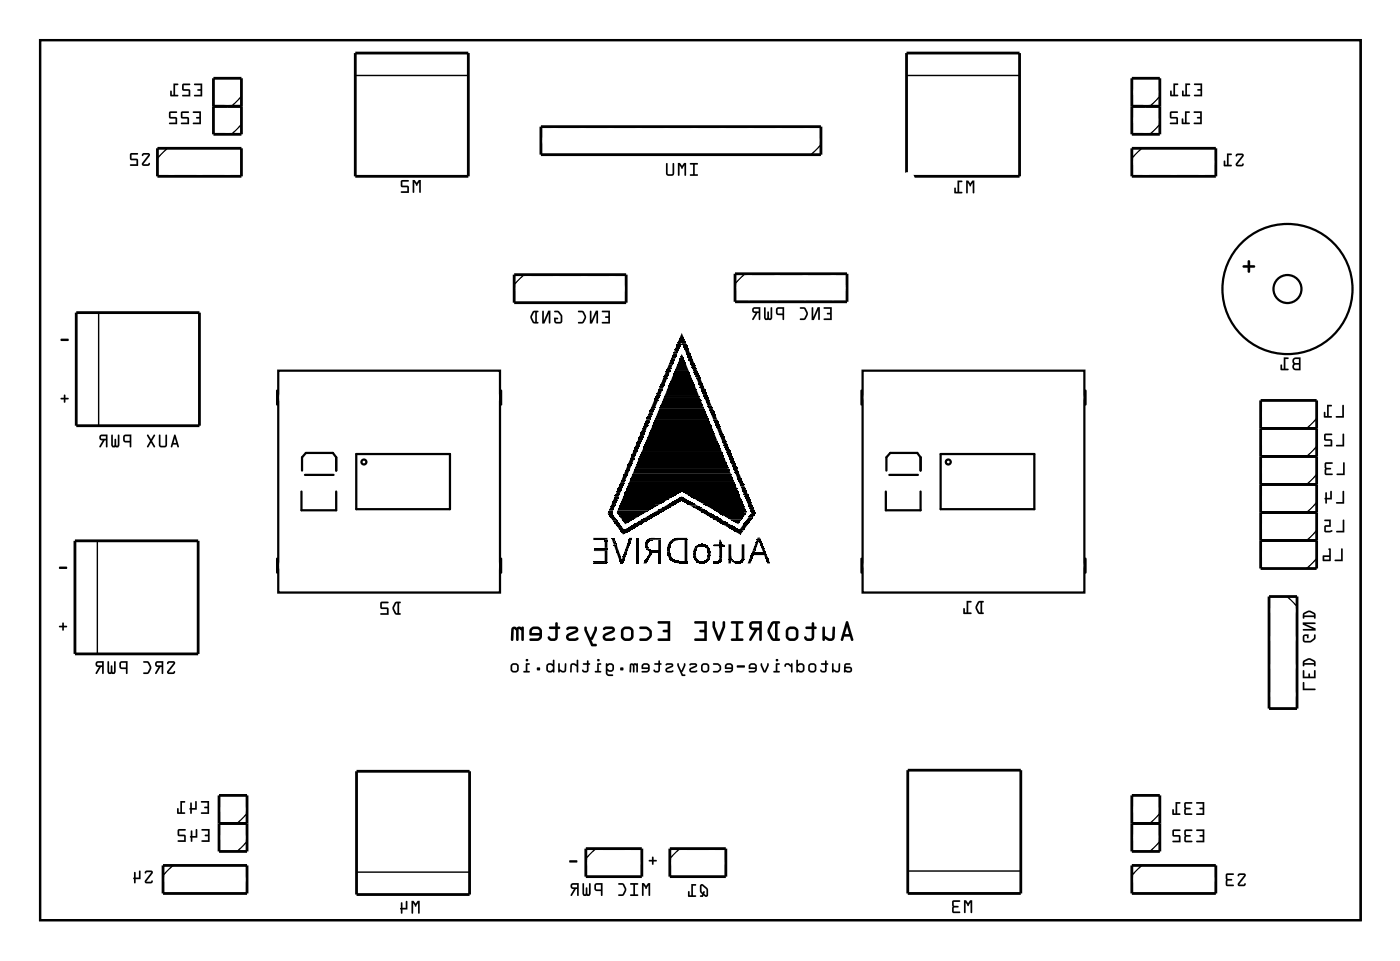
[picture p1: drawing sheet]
<svg xmlns="http://www.w3.org/2000/svg" width="127mm" height="87mm" viewBox="0 0 127 87" stroke-linecap="round" stroke-linejoin="round" font-family="sans-serif">
<g fill="none" stroke="#000" stroke-width=".2">
<path d="M3.6 3.6h119.8v79.8h-119.8zM25.1 35.4v1.3M25.2 33.6h20.2v20.1h-20.2zM45.5 35.4v1.3M78.1 35.4v1.3M78.3 33.6h20.1v20.1h-20.1zM98.5 35.4v1.3M25.1 50.7v1.2M27.3 44.6v1.7h3.2v-1.7M27.4 42.7v-1.2l.3-.4h2.5l.3 .4v1.2M27.7 43.1h2.6M32.3 41.2h8.5v5h-8.5z"/>
<path d="M45.5 50.7v1.2M78.1 50.7v1.2M80.4 44.6v1.7h3.1v-1.7M80.4 42.7v-1.2l.4-.4h2.4l.3 .4v1.2M80.7 43.1h2.6M85.3 41.2h8.5v5h-8.5zM98.5 50.7v1.2"/>
<circle cx="116.8" cy="26.2" r="1.27"/>
<circle cx="116.8" cy="26.2" r="5.9"/>
<circle cx="33" cy="41.9" r=".22"/>
<circle cx="86" cy="41.9" r=".22"/>
</g>
<g fill="#000">
<path d="M5.5 36.1h.3l.1-.3v.3h.3l-.3 .1v.3l-.1-.3h-.3zM5.5 30.7h.7v.1v.1h-.6zM58 39.6l.1 .1zM57.8 40h.4zM58.1 39.3h.1zM57.9 39.9h.3l-.4 .1zM58 39.7h.2zM57.9 39.8l.3 .1zM57.9 39.7h.4zM57.9 39.7l.4 .1h-.4zM58.1 39.6l.2 .1zM58 39.7h.3z"/>
<path d="M58 39.6h.3zM58.1 39.6h.2zM58.2 39.5l.2 .1zM58.1 39.2h.3zM58.1 39.4h.3v.1l-.2 .1h-.2zM58.1 39.3h.3zM58.1 39.4h.3zM58.2 39.3h.3zM58.1 39.3h.4zM58.1 39.2l.4 .1zM58.2 39.2h.3zM58.3 39.2h.2z"/>
<path d="M58.4 38.8l.1 .1zM58.2 39.1h.3zM58.2 39.1l.3 .1zM58.5 38.2h.1zM58.3 38.9h.3zM58.3 38.9h.3v.2h-.4zM58.5 38.8l.2 .1zM58.5 38.3h.2zM58.3 38.7h.4l-.4 .2zM58.5 38.6h.2zM58.4 38.6l.3 .1zM58.4 38.6h.4z"/>
<path d="M58.5 38.5h.3zM58.4 38.5l.4 .1zM58.6 38.2h.2zM58.5 38.4l.3 .1h-.4zM58.5 38.4h.3zM58.7 38.3h.2zM58.5 38.3l.4 .1h-.4zM58.7 38.2h.2zM58.5 38.2l.4 .1zM58.5 38.3h.4zM58.8 38.2h.1zM58.6 38.2h.3z"/>
<path d="M58.6 38l.4 .1-.1 .1h-.3zM58.7 38h.3zM58.7 37.9h.3zM58.7 37.9l.3 .1zM58.9 39.3h.1zM58.8 37.9h.3zM58.7 37.9h.4zM58.7 37.8h.4l-.4 .1zM58.9 37.7l.2 .1zM58.7 37.8h.4zM58.8 37.6h.4zM58.8 37.6l.4 .1h-.1l-.4 .1z"/>
<path d="M59 37.2l.2 .1zM58.9 37.6h.3zM58.9 37.4h.3v.2h-.4zM58.9 37.3h.4zM59.1 37.1h.2zM59.1 37.2h.2zM59 37.2h.3zM59 37.1l.3 .1zM59.3 38.3h.1zM59 37h.4v.1h-.4zM59.3 38.2l.1 .1zM59.1 37h.3z"/>
<path d="M59.5 37.9h.1zM59.5 36h.1zM59.5 37.8h.1zM59.5 35.9h.1zM59.3 36.2l.4 .1zM59.3 36.3h.4l-.3 .7h-.3zM59.4 36l.3 .1zM59.5 36.2l.2 .1zM59.3 36.3h.4zM59.4 36.2h.3zM59.4 36.1l.4 .1zM59.4 36.1h.4z"/>
<path d="M59.4 36h.4zM59.7 36h.1zM59.5 35.9l.3 .1zM59.6 36h.2zM59.5 36h.3zM59.7 35.9h.2zM59.8 35.8h.1zM59.5 35.8l.4 .1zM59.5 35.9h.4zM59.8 35.4h.1zM59.6 35.7h.3v.1h-.4zM59.6 35.7h.4z"/>
<path d="M59.8 35.3h.3zM60 35.4h.1zM59.7 35.4h.4zM59.7 35.4l.4 .1-.1 .1-.4 .1zM59.9 35h.2zM59.9 35.2l.2 .1zM59.7 35.3h.4zM59.7 35.3h.4l-.4 .1zM60.1 34.6h.1zM60.1 35h.1zM59.9 35h.3zM59.8 35h.4l-.1 .2-.3 .1z"/>
<path d="M60.2 34.9l.1 .1zM59.9 35h.4zM60.1 34.6h.2zM60.2 34.9h.1zM59.9 34.9h.4zM60.2 34.6h.1zM60.2 34.5h.1zM60 34.6h.4zM60 34.6l.4 .1-.1 .2h-.4zM60.3 34.6h.1zM60.2 34.5l.2 .1zM60.3 34h.1z"/>
<path d="M60.2 34.3h.3zM60.3 34.1h.2zM60.1 34.3l.4 .1-.1 .1-.3 .1zM60.5 34.1h.1zM60.2 34.1h.4zM60.2 34.1h.4l-.1 .2h-.3zM60.5 34h.1zM60.3 34l.3 .1zM60.3 34h.3zM60.4 33.7h.3zM60.5 33.5l.3 .1zM60.4 33.7h.4z"/>
<path d="M60.4 33.7h.4l-.1 .3h-.4zM60.4 33.6l.4 .1zM60.7 33.5h.1zM60.4 33.6h.4zM60.7 33.5l.1 .1zM60.6 33.4h.3zM60.5 33.4h.4zM60.5 33.4h.4l-.4 .1zM60.8 32.6h.1zM60.7 33.1h.3l-.1 .3h-.4zM60.7 33h.4l-.4 .1zM60.9 32.5l.2 .1z"/>
<path d="M60.7 32.9l.4 .1zM60.9 32.9h.2zM61 32.6h.1zM60.9 32.6h.3zM60.8 32.7h.4l-.1 .2h-.4zM61.1 32.6h.1zM60.8 32.6l.4 .1zM61.1 31.9l.1 .1zM61.2 32.5v.1zM61.1 32.1h.2zM61 32.5h.3zM60.9 32.4h.4z"/>
<path d="M60.9 32.4l.4 .1h-.4zM61 32.4h.3zM61 32.3h.3zM60.9 32.4l.4-.1zM61.1 32.2l.2 .1zM61.3 31.6h.1zM61.1 32.1h.3zM61 32.2l.4-.1v.1l-.4 .1zM61.3 31.6l.1 .1zM61.2 32.1h.2zM61.3 33.5h.1zM61.1 32h.3l-.2 .1h-.1z"/>
<path d="M61.3 31.9l.2 .1zM61.1 32h.4zM61.2 31.9h.3zM61.4 31.9h.1zM61.1 31.9h.4zM61.2 31.8h.3l-.4 .1zM61.5 31.7h.1zM61.2 31.7l.4 .1zM61.4 31.6l.2 .1zM61.2 31.7h.4zM61.4 31.6h.2zM61.3 31.6h.3z"/>
<path d="M61.4 31.2h.2zM61.4 31.5l.2 .1zM61.4 31.3h.3zM61.4 31.2l.3 .1zM61.3 31.4l.4 .1-.4 .1zM61.4 31.3l.3 .1zM61.4 31.4h.3zM61.3 31.4h.4zM61.6 32.6l.1 .1zM61.7 31.2l.1 .1zM61.4 31.3h.4zM61.4 31.2h.4z"/>
<path d="M61.5 31.1h.3l-.4 .1zM61.8 30.2l.2 .4h-.3zM61.8 32.1l.1 .2h-.2zM61.6 30.7h.3zM61.7 32.5h.2zM61.7 32.6h.2zM61.8 30.6h.1zM61.5 31h.4zM61.8 32.3h.1zM61.6 30.9l.4 .1zM61.7 32.3l.3 .1zM61.7 32.4h.3l-.3 .1z"/>
<path d="M61.7 30.7h.3zM61.5 31h.5zM61.9 30.6h.1zM61.8 30.6h.2zM61.7 30.6l.3 .1zM61.9 31.2h.1zM61.9 32.5h.1zM61.7 32.5h.3zM61.7 32.5l.3 .1zM61.7 32.6h.3zM61.6 30.7h.5zM61.9 30.7h.2z"/>
<path d="M61.6 32.6h.5zM61.6 30.7l.5 .1zM61.6 30.8h.5l.1 .1-.7 .1zM61.7 32.6l.4 .1zM61.6 32.7h.5zM61.6 32.7h.5v.1h-.6zM61.5 31l.6 .1zM61.6 32.8h.5zM62 30.9l.2 .1zM61.5 32.8l.7 .1zM61.5 32.9h.7h-.7zM62 31h.2z"/>
<path d="M62.1 32.9h.1zM61.5 31h.7zM62.1 31l.1 .1zM61.5 31.1h.7zM61.5 32.9h.7zM61.5 32.9l.7 .1h-.7zM62.1 33h.1zM61.9 31.1h.3l.1 .1h-.4zM61.4 33h.8zM62 31.2h.3zM61.4 33h.9l.1 .5h-1.1zM61.9 31.2h.4z"/>
<path d="M61.9 31.2h.4v.1h-.3zM62 31.3h.3zM62 31.3l.3 .1zM62 31.4h.3zM62 31.4h.4zM62 31.4h.4v.1h-.4zM62.2 31.5h.2zM62 31.5l.4 .1zM62.1 31.6h.3zM61.4 33.5h1zM61.3 33.5h1.1zM61.2 33.9l1.2 .1z"/>
<path d="M62.1 31.6l.3 .1zM62.3 31.7h.1zM61.3 33.5h1.1l.1 .1-1.3 .1zM61.2 33.7h1.2zM62.1 31.7h.4zM62.1 31.7h.4l.1 .3h-.3zM61.4 33.6l1.1 .1zM61.2 33.7h1.3zM61.2 33.7l1.3 .1zM61.3 33.8h1.2zM62.3 32l.2 .1zM61.2 33.8h1.3z"/>
<path d="M61.1 33.8l1.5 .1h-1.5zM61.3 33.9h1.3zM62.4 32l.2 .1zM61.1 33.9h1.5zM62.4 33.9l.2 .1zM62.3 32.1h.3zM62.4 32.3h.2zM61.1 34h1.5zM61.1 34h1.5h-1.5zM62.4 32.1h.2zM62.4 32.1l.2 .1zM62.4 32.4h.2z"/>
<path d="M62.5 34h.1zM61 34l1.6 .1zM60.9 34.4h1.7zM62.3 32.2h.4zM62.3 32.2h.4l-.4 .1zM61 34.1h1.7v.2h-1.8zM62.4 32.3h.3zM62.5 32.6l.2 .1zM62.5 32.6h.2zM62.4 32.3l.3 .1zM62.4 32.4h.3zM60.9 34.3h1.8z"/>
<path d="M62.4 32.4h.4zM62.4 32.4h.4v.2h-.3zM60.9 34.3h1.9v.1h-1.9zM62.6 34.4h.2zM62.7 32.6h.1zM61 34.4l1.8 .1zM60.9 34.5h1.9zM62.5 32.6h.3zM60.8 34.5h2l.1 .1h-2.1zM62.7 32.6l.2 .1zM62.5 32.7h.4zM62.5 32.7h.4l.1 .2h-.4z"/>
<path d="M60.9 34.6h2zM60.7 35h2.2zM60.8 34.6h2.1zM60.8 34.7h2.1zM62.8 32.9h.2zM60.7 34.8h2.3v.1h-2.3zM62.6 32.9l.4 .1zM62.6 33h.4zM62.9 34.9h.1zM62.8 33h.2zM62.7 33l.3 .1h-.3zM60.7 34.9h2.3z"/>
<path d="M62.9 34.9l.1 .1zM62.8 33.1h.2zM62.9 35h.1zM62.7 33.1h.4zM62.7 33.1h.4v.2h-.3zM60.6 35h2.5v.3h-2.6zM63 33.9h.1zM62.8 33.3h.3zM62.8 33.3h.3l.1 .1h-.4zM63 33.4h.2zM62.8 33.5h.4v.1h-.3zM63.1 35.3h.1z"/>
<path d="M62.8 33.4l.4 .1zM60.5 35.3h2.7l.2 .6h-3.1l.1-.3zM63 33.9h.2zM62.9 33.6h.3zM62.9 33.6h.4v.1h-.4zM63.2 33.7h.1zM62.9 33.7l.4 .1zM63 33.8h.3l-.3 .1zM63 33.9h.3zM63.2 33.9h.1zM63.3 33.8l.1 .1zM63.1 33.9h.3z"/>
<path d="M63 33.9l.4 .1zM63.3 34.3h.1zM63 34h.4l-.3 .1zM63.3 35.9h.1zM63.2 34h.2zM63.2 34l.2 .1zM60.3 36l3.1-.1zM63.3 36h.1zM63.2 34.1h.2zM63.1 34.1h.3zM60.2 36h3.2l.1 .2h-3.3zM63.1 34.1h.4z"/>
<path d="M63.1 34.2h.4zM63.1 34.2h.4l-.3 .1zM63.3 34.2l.2 .1zM63.2 34.3h.3zM63.4 34.3h.1zM63.2 34.3l.3 .1zM60.1 36.2h3.4l.1 .1-3.5 .1zM63.2 34.4h.4l.1 .4h-.3zM63.5 36.3l.1 .1zM60.1 36.4h3.5l.1 .2h-3.7zM59.9 36.9h3.7zM63.4 34.8l.3 .1z"/>
<path d="M63.6 36.6h.1zM60 36.7h3.7v.1h-3.8zM63.4 34.8h.3zM63.6 35.5h.1zM63.4 34.9h.4zM63.4 34.9h.4v.2h-.3zM63.5 35.1h.3zM59.9 36.8l3.9 .1h-3.9zM63.7 36.9h.1zM63.6 35.3h.2zM63.6 36.9h.2zM63.6 35.4h.2h-.2z"/>
<path d="M63.7 36.9l.1 .1zM63.5 35.1h.4zM59.8 37h4.1v.1h-4.1zM63.5 35.1l.4 .1zM63.5 35.2h.4v.1h-.3zM63.8 37.3l.1 .1zM59.8 37.1h4.1l.1 .2-.2 .1h-4.1zM63.8 35.3h.1zM63.8 35.3h.2zM63.6 35.3l.4 .1zM63.9 35.4h.1zM63.8 35.4h.2z"/>
<path d="M63.7 35.4h.3zM63.8 37.3h.2zM63.6 35.4l.4 .1zM63.8 35.5h.2zM63.7 35.5h.3zM63.8 35.9h.2zM63.9 37.3l.1 .1zM59.7 37.4h4.3l.1 .1-4.5 .1zM63.7 35.5l.4 .1h-.4zM63.8 35.6h.3zM63.7 35.6h.4zM63.7 35.6l.4 .1z"/>
<path d="M63.7 35.7h.4v.1h-.3zM64 37.5l.1 .1zM63.7 35.7h.4zM59.6 37.6h4.5h-4.4l-.2 .1zM64 37.6h.1zM64 35.8h.1zM63.8 35.8h.4zM63.8 35.8l.4 .1h-.4zM59.6 37.7l4.6 .1zM64 35.9h.2zM64.1 35.9h.1zM59.5 37.8h4.7v.1l-4.8 .1z"/>
<path d="M63.8 35.9l.4 .1zM63.9 36h.3zM64 36h.2zM63.9 36h.3l.1 .1h-.4zM59.6 37.9l4.6 .1zM59.4 38h4.9v.1h-4.9zM64.2 36.1h.1zM63.9 36.1h.4zM63.9 36.1h.4l.1 .2h-.4zM64.2 38.1h.1zM64.1 36.3h.3zM64 36.3h.4z"/>
<path d="M59.4 38.2h5zM64 36.3h.4v.2h-.3zM64.3 38.3h.1zM59.2 38.5h5.2zM64.2 36.5h.2zM64.1 36.5h.3zM59.3 38.4h5.1v.1h-5.2zM64.1 36.5h.3l.1 .3h-.3zM59.3 38.5h5.2zM64.4 38.5h.1zM64.4 37.2h.1zM59.2 38.6h5.3z"/>
<path d="M64.4 38.6h.1zM64.4 36.8h.2zM59.1 38.7h5.4zM64.2 36.8l.4 .1zM64.2 36.9h.4zM59.1 38.8h5.5v.1h-5.5zM64.5 36.9h.1zM64.3 36.9h.3zM64.3 36.9l.3 .1zM64.4 37h.2zM64.3 37h.3zM64.3 37h.3l.1 .2h-.3z"/>
<path d="M59 39h5.7zM64.6 39h.1zM59 39.1l5.7-.1zM64.6 37.2h.1zM59 39.1h5.7l.1 .1h-5.9zM64.5 37.2h.2zM64.4 37.2l.3 .1zM64.4 37.3h.3h.1l-.4 .1zM64.7 39.2h.1zM64.7 37.3l.1 .1zM64.4 37.4h.4zM64.4 37.4h.4v.1h-.3z"/>
<path d="M64.6 39.3h.2zM58.9 39.3h5.9l.1 .3-6.2 .1zM64.5 37.5h.3zM64.5 37.5l.4 .1zM64.5 37.6h.4v.1h-.4zM64.7 38.1l.2 .1zM64.6 37.7h.3zM64.6 37.7h.3l.2 .4h-.4zM64.8 39.6l.2 .1zM58.7 39.7h6.3l.1 .3h-6.5zM64.7 38.1h.3zM64.8 38.1h.3z"/>
<path d="M65 40h.1zM65 38.1h.1zM64.7 38.1h.4zM64.9 38.1l.2 .1zM64.8 38.2h.3zM64.8 38.2h.3l-.3 .1zM65 38.7h.1zM64.8 38.2l.4 .1zM64.8 38.3h.4zM64.9 38.6h.3zM64.8 38.3h.4l-.4 .1zM64.9 38.3l.3 .1z"/>
<path d="M65 38.6l.2 .1zM64.9 38.4h.3zM64.9 38.4l.3 .1zM65 38.5h.2zM64.9 38.5h.4zM65 38.5l.3 .1zM64.9 38.6h.4zM65.2 38.6h.1zM65.2 38.6l.1 .1zM65 38.7h.3zM65.2 38.7h.1zM65 38.7h.4v.1h-.4z"/>
<path d="M65.1 38.8h.3zM65 38.8l.4 .1zM65.1 38.9h.3zM65.1 38.9h.3l.2 .4h-.4zM65.4 39.3h.1zM65.2 39.3l.4 .1zM65.3 39.4h.3zM65.3 39.4h.3l.1 .1-.4 .1zM65.5 39.5l.2 .1zM65.5 39.6l.2 .1zM65.3 39.6h.4zM65.4 39.6h.3l-.3 .1z"/>
<path d="M65.4 39.7h.3zM65.4 39.7h.3l.1 .3h-.3zM65.5 40h.4zM112.7 24.1l.5-.1v-.3a.12 .12 0 0 1 .1-.1 .12 .12 0 0 1 .1 .1v.3h.3a.14 .14 0 0 1 .2 .2 .12 .12 0 0 1-.2 .1h-.3v.3a.12 .12 0 0 1-.1 .1 .12 .12 0 0 1-.1-.1v-.3h-.4zM5.4 56.8l.2-.1 .1-.3 .1 .3 .3 .1-.3 .1-.1 .3-.1-.3h-.2zM5.4 51.4h.6l.1 .1-.1 .1h-.6zM54 49.8h.8zM53.9 49.8h1zM54.9 49h.1zM54.9 49.7h.1zM53.8 48.8h1.3v.1l-1.3 .1zM54.9 48.9h.2v.1z"/>
<path d="M54.9 49h.2zM54.9 49l.2 .1zM54.9 49.1h.2zM54.9 49.1h.2v.6h-.2zM54.9 49.7h.2zM53.9 49.7l1.2 .1zM54.8 49.8h.3zM53.9 49.8h1.2zM55 49.8h.1zM53.9 49.8l1.2 .1zM53.9 49.9h1.2l-1.2 .1zM54 49.9h1.1v.9l-.2 .1v-.9z"/>
<path d="M54.9 50.8l.2 .1zM53.8 50.9h1.3zM53.8 50.9h1.3v.1h-1.3zM54.9 51h.2zM53.8 51l1.3 .1zM53.8 51.1h1.3zM55.1 46.5l.2 .1zM55.2 46.3h.1l-.1 .1zM55.3 46.5l.1 .1zM55.2 46.4h.2zM55.2 46.7h.2zM55.4 45.8l.1 .1z"/>
<path d="M55.1 46.5h.4zM55.4 46.5h.1zM55.3 46.5h.2zM55.4 46.5l.1 .1zM55.3 46.4l.2 .1zM55.2 46.5h.3zM55.2 46.6h.3zM55.3 46.7h.2zM55.4 46.4h.2zM55.2 46.6h.4zM55.2 46.6h.4v.1h-.4zM55.4 45.9h.2z"/>
<path d="M55.3 46.3l.3 .1zM55.3 46.4h.3zM55.3 46.3h.3zM55.5 45.8h.1zM55.3 46.2h.3v.1h-.4zM55.4 46.7h.2zM55.4 46.1l.3 .1zM55.3 46.2h.4zM55.2 46.7l.5 .1zM55.3 46.8h.4zM55.4 46.8h.3zM55.6 45.4h.1z"/>
<path d="M55.5 48.8h.2zM55.4 45.8h.3zM55.4 45.9l.3 .1zM55.4 46h.3v.1l-.4 .1zM55.3 46.8l.5 .1h-.4zM55.5 48.8l.2 .1h-.2zM55.4 45.9h.4zM55.6 45.9h.2zM55.7 46.9h.1zM55.5 48.9h.3zM55.5 48.9h.3v.2h-.2zM55.5 45.8l.3 .1z"/>
<path d="M55.4 46.9h.4zM55.7 45.8h.1zM55.5 45.8h.3zM55.4 46.9h.4l.1 .1-.4 .1zM55.5 47.1h.3zM55.6 49.1l.3 .1zM55.6 49.2h.3zM55.7 49.2h.2zM55.6 49.2h.3v.1h-.2zM55.7 49.4l.2 .1zM55.8 45.5h.1zM55.5 45.5l.4 .1z"/>
<path d="M55.5 45.6h.4l-.1 .2h-.3zM55.8 47.1h.1zM55.7 49.3h.2zM55.7 49.4h.2zM55.6 45.4h.3v.1h-.3zM55.6 45.4h.4zM55.5 47.1l.5 .1zM55.7 49.4h.3zM55.7 49.5h.3zM55.7 45.1l.3 .1zM55.8 45.4h.2zM55.7 45.4h.3z"/>
<path d="M55.6 47.2h.4h-.4zM55.7 49.5h.3l.1 .5h-.2zM55.9 47.2h.1zM55.6 47.2l.4 .1zM55.7 45.2h.4l-.1 .2h-.4zM55.6 47.3h.5l-.4 .1zM55.8 47.4l.3 .1zM55.7 45.1h.4zM56 45.1l.1 .1zM55.7 45.2h.4zM56 47.4h.1zM56 45.1h.1z"/>
<path d="M55.9 47.3l.2 .1zM55.8 45h.3v.1h-.4zM55.7 47.4h.4zM55.9 44.9l.2 .1zM55.8 45h.3zM56 50h.1zM55.8 44.9h.4l-.4 .1zM56.1 47.4l.1 .1zM55.8 47.5h.4zM55.9 50l.3 .1zM55.9 50.1h.3l.1 .3-.2 .1zM56.1 44.6h.1z"/>
<path d="M56 44.8l.2 .1zM55.8 44.9h.4zM55.8 47.5h.4l.1 .1h-.4zM56.2 44h.1zM56.2 50.7l.1 .1zM56.2 43.9l.1 .1zM56.2 44.6h.1zM55.9 44.6h.4zM55.9 44.6h.4l-.1 .2-.4 .1zM56.1 50.5h.2zM56.1 44.5h.2zM56 44.5l.3 .1z"/>
<path d="M56.2 47.6h.1zM55.9 47.6l.4 .1zM56.1 50.5h.2l.1 .2h-.3zM56.1 50.7h.2zM56 44.5h.3zM56 44.5h.3l-.3 .1zM55.9 47.7h.4h.1l-.4 .1zM56.2 44.4h.2zM56 44.4h.4l-.4 .1zM56.2 48.1h.2zM56.3 50.7h.1zM56.3 51l.1 .1z"/>
<path d="M56 44.4h.4zM56.2 47.7l.2 .1zM56.3 50.7l.1 .1zM56.1 44.3h.3zM56 44.4l.4-.1zM56 47.8h.4zM56.2 43.9h.2zM56 47.8h.4l.2 .2h-.4zM56.3 45.5h.1zM56.1 44.2h.4zM56.1 44.2h.4l-.4 .1zM56.3 48.1h.2z"/>
<path d="M56.4 50.7h.1zM56.4 50.7l.1 .1zM56.3 43.6h.2zM56.1 44.1l.4-.1v.1l-.4 .1zM56.2 50.8h.3zM56.3 51.1h.2zM56.3 44h.2zM56.2 44h.3zM56.4 48.2h.1zM56.3 50.9h.2zM56.3 51h.2zM56.4 51l.1 .1z"/>
<path d="M56.3 43.6l.3 .1zM56.2 43.9h.4zM56.3 43.9l.3 .1zM56.2 44h.4zM56.2 50.9h.4v.1h-.4zM56.5 43.6h.1zM56.5 43.9h.1zM56.4 43.9h.2zM56.5 48h.1zM56.5 48.4l.1 .1zM56.2 50.9h.4zM56.4 43.8h.2z"/>
<path d="M56.2 43.8l.4 .1zM56.5 50.8h.1zM56.2 50.8h.4zM56.2 50.8l.4 .1zM56.5 48.4h.1zM56.4 50.7h.2zM56.5 50.7l.1 .1zM56.3 43.7h.4zM56.3 43.7h.4l-.1 .1h-.4zM56.4 48.1h.3zM56.6 48.4h.1zM56.6 50.6l.1 .1z"/>
<path d="M56.4 50.7h.3zM56.5 50.7h.2zM56.3 43.6h.4zM56.6 43.6l.1 .1zM56.4 43.7h.3zM56.5 43.1l.2 .1zM56.6 43.6h.1zM56.5 43.6h.2zM56.5 50.5h.2zM56.4 43.5h.3zM56.4 43.5l.3 .1zM56.5 50.5h.2v.1l-.2 .1h-.1z"/>
<path d="M56.7 43l.1 .1zM56.5 43.1h.3zM56.4 48.2h.4zM56.6 50.1l.2 .1zM56.3 48.2h.5zM56.7 44.5l.1 .1zM56.6 50.3h.2zM56.5 50.3h.3v.2h-.3zM56.6 50.2h.2zM56.6 50.2h.2l-.2 .1zM56.5 43.2h.4zM56.4 48.3h.5l-.4 .1z"/>
<path d="M56.7 50.1h.2zM56.5 43.2h.4l-.2 .3h-.3zM56.6 50l.3 .1zM56.6 50.1h.3zM56.8 43.1h.1zM56.6 43.1h.3zM56.7 43.1l.2 .1zM56.7 50h.2h-.3zM56.8 50h.1zM56.9 43v.1zM56.8 48.2h.1zM56.3 48.2l.6 .1z"/>
<path d="M56.6 47.4h.3l-.2 .1zM56.8 49.9h.1zM56.7 49.9h.2zM56.7 49.9l.2 .1zM56.8 48.2h.2zM56.6 47.4h.4zM56.6 48.2h.4zM56.9 47.4h.1zM56.9 49.4h.1zM56.8 49.7h.2v.2h-.3zM56.8 42.5l.2 .1zM56.9 49.6l.1 .1z"/>
<path d="M56.8 49.7h.2zM57 48.2h.1zM56.6 47.3h.5zM56.6 47.3l.5 .1zM57 42.1h.1zM56.7 42.7h.4l-.1 .3-.4 .1zM56.8 42.6h.3zM56.7 42.6l.4 .1zM57 47.8l.1 .1zM56.3 48.1l.8 .1zM57 47.3h.1zM57 49.2h.1z"/>
<path d="M56.9 49.4l.2 .1zM56.8 49.5h.3v.1l-.3 .1zM57 42l.1 .1zM56.5 48.1h.6zM57 49l.1 .1zM57 49.4h.1zM56.9 49.4h.2zM57 42.5h.1v.1zM56.2 48l.9 .1zM56.2 48.1h.9zM56.9 49.3h.2v.1h-.2zM57 42.1h.2z"/>
<path d="M56.9 49.2h.3zM57.1 49.2l.1 .1zM56.9 49.3h.3zM57 49.1l.2 .1zM57.1 49.2h.1zM56.7 48.1h.5zM56.5 47.2l.7 .1h-.7zM57 49.1h.2zM57 42.1l.2 .1zM56.5 47.2h.7zM57.1 49l.1 .1zM56.9 42.2h.4z"/>
<path d="M56.9 42.2h.4l-.2 .3h-.3zM57 48.9l.3 .1zM57 49h.3h-.3zM57.1 42.1h.2zM57 42.2h.3zM56.6 48h.7zM56.4 47.1l.9 .1h-.8zM57 47.2h.3zM57.1 48.9h.2h-.3zM57.2 48.9h.1zM57.1 48.8h.2zM57.1 48.8l.2 .1z"/>
<path d="M57 42h.3zM57.1 42l.2 .1zM56.7 48h.6zM57.2 47.2h.1zM57.1 48.8h.2h-.2zM57.1 42h.3zM56.4 47.1h1zM57 47.8l.4-.1zM56.9 48h.5zM57.3 47.1l.1 .1zM57.2 41.6h.2zM56.5 47.1h1z"/>
<path d="M57.1 41.6h.4zM57.1 41.6h.4l-.1 .4h-.4zM56.7 48l.2-.1h.6l-.1 .1zM56.4 47l1.1 .1h-1.1zM57.2 41.5l.3 .1zM57.3 41.3h.3zM57.5 41.5h.1zM57.1 47.8h.5zM56.9 47.9h.7zM57.1 47.8l.5 .1zM56.4 47h1.2zM57.3 41.3l.3 .1z"/>
<path d="M57.2 41.4h.4l-.2 .1h-.2zM57 47.8h.6zM57.3 41.3h.4zM57.6 41.3h.1zM57.4 41.2h.3zM57.3 41.2l.4 .1zM57.6 47h.1zM57.4 47.8h.3zM57.4 41h.4l-.1 .2h-.4zM57.3 47.6h.5zM57.4 47.7l.4 .1zM57.4 40.9l.4 .1z"/>
<path d="M57.6 40.5h.2zM57.5 40.9h.3zM57.1 47.7h.7zM57.5 40.8l.3 .1zM57.5 47.5h.3zM57.5 47.7h.4zM57.2 47.7h.7zM56.2 46.8l1.7 .1-.4 .1h-1.2zM57.6 40.6l.3 .1zM57.5 40.7h.4l-.1 .1-.3 .1zM57.6 47.5h.3zM57.8 42.1h.1z"/>
<path d="M57.8 42.2l.1 .1zM57.7 40.2h.2zM57.7 40.6h.2zM57.3 47.6l.6 .1zM56.2 46.8h1.7zM57.6 40.5l.4 .1zM57.6 40.6h.4h-.4zM57.5 47.5h.5zM57.8 40.1h.2zM57.6 40.5h.4zM57.7 40.5h.3zM57.9 47.6h.1z"/>
<path d="M56 46.6h2h-1.9zM56.3 46.8h1.7zM57.7 40.4h.3h-.4zM57.7 40.4h.3zM57.6 40.4l.4 .1zM56.1 46.6l1.9 .1zM57.5 47.6h.5zM56.1 46.6h1.9zM57.4 47.6h.7zM57.8 40.2h.3zM57.7 40.2l.4 .1-.1 .1h-.3zM57.9 47.3h.2z"/>
<path d="M58 40.2h.1zM57.7 40.2h.4zM57.4 47.5l.7 .1zM58 41.4h.1zM58 41.6h.1zM58 40.1l.1 .1zM57.9 47.5h.2zM57.8 40.1h.4zM57.9 40.1h.3zM57.9 47.5h.3zM58 47.5h.2zM56.1 46.7h2.1l-2 .1z"/>
<path d="M57.9 40h.3zM57.8 40l.4 .1zM57.8 47.4h.4zM57.6 47.5h.6zM58 46.6l.2 .1zM58.2 47.5h.1zM58.1 41.2h.2zM57.7 47.4l.6 .1zM58 46.6h.3zM58.2 47.1h.1zM58.2 47.4h.1zM57.8 47.3l.6 .1z"/>
<path d="M57.7 47.4h.7zM58.3 40.6l.2 .1zM58.2 47.3h.3zM58.1 47.3h.5zM58.5 50.8h.1zM58.3 47.2l.3 .1zM56 46.5l2.6-.1-.1 .1h-2.4h-.1zM58.4 50.9l.2 .1zM58.5 40.3h.2zM58.6 49.6l.1 .1zM58.6 50.7l.1 .1zM58.4 46.4h.3z"/>
<path d="M58.4 51h.3zM58.4 51h.3l-.1 .1h-.2zM58.6 50.6l.1 .1zM58.5 50.9h.2zM58.6 50.9h.1zM58.7 50.5l.1 .1zM58.5 50.9h.3h-.4zM58.7 49.3h.1zM58.5 49.3h.3zM58.5 49.3h.3v.2h-.3zM58.5 49.5l.3 .1zM58.5 49.6h.3h-.3z"/>
<path d="M58.6 49.6h.2zM58.5 50.8l.3 .1zM58 47.3l.2-.2h.6l-.1 .1zM56 46.3h2.8zM58.5 49.2h.3l-.3 .1zM58.5 49.6h.3zM58.7 49.6l.1 .1zM58.7 49.8h.1zM58.7 50.6l.1 .1zM58.6 50.7h.2zM58.5 50.8h.3zM58.6 50.8h.2z"/>
<path d="M58.7 49.1l.1 .1zM58.5 49.2h.3zM58.6 49.7h.2zM58.6 49.7l.3 .1h-.2zM58.6 50.7l.2 .1zM58.2 47.1h.7zM58.6 50.7h.3zM58.3 47l.6 .1zM58.6 49.1h.3l-.3 .1zM58.8 50.6l.1 .1zM58.4 47.1h.5zM58.8 46.3h.1z"/>
<path d="M58.6 49.1h.3zM58.7 49.8h.2zM58.7 50.6h.2zM58.6 50.6h.3zM58.7 48.9l.2 .1zM58.7 50.5h.2zM58.3 47.1h.7zM58.9 49l.1 .1zM58.6 49.8h.4zM58.8 50.5l.2 .1zM56.1 46.2h2.9l-.2 .1h-2.8zM58.8 49.8h.2z"/>
<path d="M58.7 50.5h.3zM58.8 50.5h.2zM58.5 47h.5zM58.8 50.4h.2zM58.7 50.4h.3zM58.7 49.8l.4 .1zM59 50.4h.1zM58.4 47h.7zM58.9 46.2h.2zM58.6 49h.5l-.5 .1zM56.1 46.1l3 .1zM59 50l.1 .1z"/>
<path d="M58.9 50.3h.2zM58.8 50.3h.3l-.2 .1h-.1zM58.5 47h.6zM58.8 49.9h.3zM58.9 50.2l.2 .1zM59.1 46.9l.1 .1zM58.7 49.9h.5zM58.9 50.1l.3 .1zM58.9 50.2h.3l-.3 .1zM59.1 50.1h.1zM58.7 49h.5zM59 50.1h.2z"/>
<path d="M59.1 46.6h.2zM59 46.7h.3zM56.1 46l3.2 .1h-3.2zM58.9 50h.4zM59.2 49.9h.1zM58.5 46.9l.2-.1h.7l-.4 .2zM59.2 46h.2zM59 48.8h.4zM58.8 46.8h.6zM59.3 46.8h.1zM59.2 46.5h.3zM59.4 46.5h.1z"/>
<path d="M58.8 46.8l.7-.1zM59.1 46.6h.5zM59.5 46.5h.1zM59.2 46.5h.4zM58.9 46.7h.7zM59.3 46.7h.3zM56.2 45.8l3.4 .1h-3.4zM59 46.6l.7 .1zM59.3 50h.4zM59.6 46.6h.1zM59.3 46.6h.4zM59.1 46.6h.6z"/>
<path d="M59.5 45.8h.2zM59.2 50.1h.6zM59.2 46.5l.6 .1zM56.3 45.7h3.6l-.5 .1h-3.2zM59.6 46.5h.3zM59.5 46.5h.4zM59.4 48.8h.6zM59.3 48.8h.7zM58.9 48.8h1.1zM58.7 48.9l.1-.1h1.2v.1zM58.9 48.9h1.1zM59.4 48.9h.6v1h-.3v-.9z"/>
<path d="M59.8 49.9h.2zM59.1 49.9h.9zM59.4 49.9h.6zM58.9 49.9l1.1 .1zM59.7 50h.3zM58.9 50h1.1zM59.1 50l.9 .1zM59 50.1h1zM59.8 50.1h.2zM59.7 50.1h.3zM59.7 50.1l.3 .1h-.3zM59.8 50.2h.2z"/>
<path d="M59.7 50.2h.3zM59.7 50.2h.3v.9h-.3zM59.6 46.5h.4zM59.7 45.6h.3zM59.4 46.4l.7 .1zM59.6 46.4h.5zM60 46.4h.1zM56.3 45.5l3.8 .1h-.4h-3.4zM59.4 46.4h.8zM60.1 46l.1 .1zM59.6 46.3l.6 .1zM60.2 46.3h.1z"/>
<path d="M59.8 46.2h.5zM59.6 46.3l.1-.1h.7l-.3 .1zM60.3 46.2h.1zM59.8 46.2h.6zM60.3 46.2h.2zM60.4 46.2h.1zM56.4 45.3h4.1l-.2 .1-3.9 .1zM60.5 49.6h.1zM59.9 46.2l.1-.1h.6zM60.1 46h.6zM60.2 46h.5zM60 46.1h.7z"/>
<path d="M60.6 49.4h.1zM60.2 46l.5 .1zM60.5 49.8h.2zM60.5 50.2h.2zM60.6 50.4h.1zM60.5 49.6h.3zM60.5 49.8h.3zM60.5 49.8h.3v.1h-.3zM60.5 49.9l.3 .1zM60.5 50h.3h-.3zM60.6 49.6h.2zM60.6 49.6l.2 .1z"/>
<path d="M60.5 49.7h.3zM60.5 49.7h.3l-.3 .1zM60.6 49.7l.2 .1zM60.5 50l.3 .1zM60.5 50.1h.3h-.3zM60.6 50.1h.2zM60.5 50.1l.3 .1zM60.7 50.6h.1zM60.7 46h.1zM56.5 45.1h4.3zM60.5 49.5l.3 .1h-.3zM60.7 49.6h.1z"/>
<path d="M60.5 50.2h.3zM60.6 50.2h.2zM60.5 50.2l.3 .1zM60.5 50.3h.3zM60.6 50.3h.2zM60.2 46h.6zM56.5 45.1l4.3 .1-.1 .1h-4.3zM60.6 49.5h.2zM60.6 50.3l.3 .1zM60.6 49.4h.3zM60.6 49.4l.3 .1h-.3zM60.6 50.4h.3z"/>
<path d="M60.6 50.4h.3v.2h-.2zM60.4 45.9l.5 .1zM60.7 49.2h.2zM60.6 49.3l.3 .1zM60.7 49.4h.2zM60.7 50.6h.2zM60.8 49.3h.1zM60.7 49.3h.2zM60.6 49.3h.3zM60.8 50.7l.1 .1zM60.8 45.1h.2zM60.8 49.2l.2 .1z"/>
<path d="M60.8 50.6h.2zM60.9 49.2h.1zM60.7 49.2h.3zM60.7 45h.4zM61 49.1l.1 .1zM60.8 50.6l.3 .1zM60.8 50.7h.3zM60.7 50.7h.4zM60.8 45.6h.3zM60.2 45.9l.2-.1h.7l-.2 .1zM56.6 44.8l4.5 .1zM60.9 45h.2z"/>
<path d="M60.7 45.7h.4zM60.5 45.8h.6zM60.7 45.6l.5 .1zM60.8 50.8h.4zM60.6 45.8h.6zM61 50.7l.2 .1zM61.1 45.4l.1 .1zM56.6 44.9h4.6l-.5 .1h-4.2zM61 50.8l.2 .1zM60.5 45.8l.8-.1zM61.2 50.8h.1zM60.6 45.7h.7z"/>
<path d="M61.1 44.9h.2zM60.9 50.8h.4zM61.2 45.7h.1zM61.1 44.8l.2 .1zM60.9 50.8h.5zM61.3 45.4h.1zM61.1 45.6h.3zM56.6 44.8h4.8zM61.2 50.9l.2 .1zM61.1 45.6h.4zM61.1 45.5l.4 .1zM61.2 45.4h.3z"/>
<path d="M60.9 45.6h.6zM60.8 49h.7l-.4 .1-.4 .1zM61 48.9h.6zM61.3 50.8l.3 .1zM61.3 45.3h.3zM60.9 45.5h.7zM56.7 44.7h4.9h-4.9zM61 45.5h.7zM61.5 44.6h.2zM61.3 45.4l.4 .1zM61.6 45.1l.2 .1zM61.1 45.4h.7z"/>
<path d="M61.6 44.6h.2zM61.7 44.5h.1zM61.5 45.4h.3zM61.7 45.1h.2zM61.8 45.1h.2zM61.7 44.4h.3zM61.6 45.2h.4zM61.7 45.1h.3zM61.8 45.1l.3 .1zM61 50.9h1.1l-1 .1zM61.5 45.2h.7zM62.1 44.7h.1z"/>
<path d="M61.4 45.3l.8-.1zM62.1 45.5h.1zM61.9 44.6h.3zM62.1 45.3h.2zM61.7 51.1h.6zM61.4 45.3h.9zM61.6 45.3h.8zM62.3 45.6h.1zM61.3 48.8h1.1zM61.4 48.8h1zM61.2 48.8h1.2zM61.1 48.9l1.3-.1z"/>
<path d="M61.2 48.9h1.2zM61 48.9h1.4zM61.6 48.9h.8zM60.9 48.9l1.5 .1zM62.1 49h.3v1.8l-.2 .1zM62.2 50.8l.2 .1zM61 50.9h1.4zM62.1 50.9h.3zM61.4 50.9h1zM61.5 50.9l.9 .1zM61.2 51h1.2zM61.2 51h1.2l-1 .1z"/>
<path d="M62.1 51h.3zM61.6 51l.8 .1zM61.5 45.4h.9zM61.3 45.3l1.1 .1zM61.2 45.4h1.3zM61.9 45.4h.6zM62.1 45.5l.4 .1zM62 45.5h.6zM62.2 45.5h.4zM62.3 45.6l.3 .1zM62.3 45.7h.3zM62.1 45.5h.5z"/>
<path d="M62 45.4l.6 .1zM62.6 45.5h.1zM62.5 45.5l.3 .1zM62.7 45l.1 .1zM62.5 45.6h.3zM62.2 45.6h.7zM62.4 45.6h.5zM62.9 45.6l.1 .1zM62.6 45.7h.4zM62.4 45.7h.6zM62.5 45.7h.6l.1 .1h-.6zM62.9 50.3h.2v.1h-.2z"/>
<path d="M62.9 50h.2zM62.9 50h.2v.1h-.2zM63 50.1h.1zM62.9 50.1l.2 .1zM62.9 50.2h.2v.1h-.2zM62.9 50.3h.2zM62.9 50.4l.2 .1zM62.9 50.5l.2 .1zM62.9 49.8l.3 .1-.3 .1zM63.1 49.9l.1 .1zM62.9 50.5h.3h-.3zM63 50.5h.2z"/>
<path d="M62.9 50.6h.3h-.3zM63.1 49.7l.1 .1zM62.9 49.8h.3zM63 50.6h.2zM63 50.6l.2 .1zM63 50.7h.2zM62.6 45.8h.7l.1 .1-.6 .1zM63 50.7h.3zM63 50.7l.3 .1zM63 45.2h.3zM63 50.8h.3zM63.1 49.6h.2z"/>
<path d="M63 49.6h.3l-.1 .1-.2 .1zM63.1 50.8h.2zM63.2 50.9h.1zM63.1 45.3h.3zM63.1 50.8h.3zM63.1 50.8l.3 .1zM63 46h.4zM63.1 49.6h.3zM63.3 50.9h.1zM63.1 45.9l.3 .1zM62.9 46h.5zM63.1 50.9h.3z"/>
<path d="M63.3 51h.1zM63.1 49.5l.4 .1zM63.4 45.5h.1zM63.4 49.3l.1 .1zM62.9 46h.6zM63.5 50.9h.1zM63.5 46h.1zM63.2 46.1h.4zM63 46l.6 .1zM63.2 46.1l.4 .1zM63 46.1h.7l-.6 .1zM63.2 51h.5z"/>
<path d="M63.6 46.4h.1zM63.6 46.1l.2 .1zM63.6 49.3h.1zM63.5 51h.3zM63.4 50.9h.4zM63.3 49.4h.5zM63.2 46.2h.6zM63.5 46.2h.3zM63.5 46.3l.4 .1zM63.7 51h.2zM63.2 46.2h.7zM63.6 46.4h.3z"/>
<path d="M63.5 49.3l.4 .1zM63.4 51.1h.5zM63.8 45.7h.1zM63.3 46.2l.7 .1zM63.4 49.4h.6zM63.4 51l.6 .1zM63.9 50.9h.1zM63.4 46.3h.6zM63.2 49.5l.8-.1zM63.8 49.4h.2zM63.8 51h.2zM63.5 46.3h.6z"/>
<path d="M63.9 49.6h.2zM64 49.6h.1zM63.3 51h.8zM63.4 46.3h.7zM63.3 49.4h.8zM64 49.4l.1 .1zM63.2 49.5h.9zM63.9 51h.2zM63.9 46.3l.2 .1zM63.2 50.9l.9 .1zM63.4 49.5h.8zM63.8 50.9h.4z"/>
<path d="M64 50.9h.2zM63.8 46.4h.4zM63.9 46.5h.3zM63.3 49.5h.9zM63.9 46.4h.3zM64.1 49.5h.1zM64 45.8h.2zM63.8 49.5l.4 .1zM63.9 50.8l.3 .1zM63.7 46.4h.6zM64.1 49.6h.2zM64.1 49.8h.2z"/>
<path d="M64 50.8h.3zM64 49.6h.3zM64.1 49.6l.2 .1h-.2zM64.2 49.9l.1 .1zM64.1 50.7h.2zM63.6 46.4l.7 .1zM64.2 50h.1zM64 50.8l.3-.1v.1zM64.1 45.9h.2zM63.7 46.5h.7h-.6zM64.2 49.7h.2zM64.1 49.7h.3z"/>
<path d="M64.1 50.7h.3zM64.1 49.7l.3 .1zM64.2 49.8h.2zM64.2 49.8l.2 .1zM64.3 49.9h.1zM64.2 50l.2 .1zM64.2 50.4l.2 .1zM64.2 49.9h.2zM64.2 50h.2zM64.3 50h.1zM64.3 50.4h.1zM64.2 50.5h.2v.1l-.3 .1z"/>
<path d="M64.2 50.1h.2zM64.2 50.1h.2v.3h-.2zM64.2 50.4h.2zM64.2 46.5h.3zM63.9 46.5l.6 .1zM63.9 46.6h.7h-.6zM64 46.6l.6 .1zM64.1 46.6l.6 .1zM64.1 46.7h.6zM64.1 46.7h.7zM64.3 46.8h.5zM64.5 46.7h.3z"/>
<path d="M64.4 46.9h.4zM64.7 50.9h.1zM64.2 46.7l.6 .1zM64.2 46.8h.7zM64.8 47.1h.1zM64.4 46.8h.6zM64.8 46.9h.1zM64.7 46.2l.2 .1zM64.7 51h.2zM64.7 50.9l.3 .1zM64.5 46.9h.5zM64.4 46.8l.6 .1z"/>
<path d="M65 46.9h.1zM65 50.9l.1 .1zM64.4 46.9h.7zM58.6 40.1l6.5-.1zM58.6 40.1l6.5 .1h-6.6zM64.5 46.9l.7 .1zM58.5 40.2h6.7zM65.1 40.3h.1zM64.7 51h.5zM64.8 51.1h.4zM64.6 47h.6h.1l-.6 .1zM58.5 40.3h6.7v.1h-6.8z"/>
<path d="M64.9 47.1h.4zM58.4 40.5h6.9zM64.7 51l.6 .1zM65 51h.3zM58.4 40.5l6.9 .1h-7zM64.9 47l.5 .1zM64.9 51h.5zM58.3 40.7h7.1l.1 .3h-7.3zM65.3 48.9h.1l.1 .3h-.2zM65.1 50.9l.3 .1zM64.7 47.1h.7zM65.1 47.3h.3z"/>
<path d="M58.2 41l7.2 .1h-7.2zM64.7 50.9h.7zM65.3 46.5l.1 .1zM65 50.9h.4zM65.3 47.1h.2zM65.3 49.2h.2zM65.3 50.8h.2zM65.1 50.8l.4 .1zM64.8 47.1h.7zM65.4 46.6h.1zM65.4 49.2l.1 .1zM65.3 49.3h.2z"/>
<path d="M65.2 50.7h.3zM65.2 50.7h.3v.1h-.3zM65.4 41l.1 .1zM65.3 49.5l.2 .1zM65.3 49.6h.2zM65.4 49.6h.1zM65.3 49.6h.2v.9h-.2zM65.3 50.5h.2zM65.3 50.5h.2v.2h-.3zM64.9 47.1h.6l.1 .1-.5 .1zM58.1 41.1l7.5 .1h-7.5zM65.5 41.2h.1z"/>
<path d="M65.5 46.5l.1 .1zM65.3 49.3l.3 .1zM64.7 49.4h1h-1zM58.1 41.3h7.5h-7.5zM58 41.4h7.7v.1l-7.7 .1zM64.7 49.4l1 .1zM65.6 47.2l.1 .1zM65.4 46.6h.3zM65.5 46.6l.2 .1zM65.6 41.5h.1zM65.4 49.4l.3 .1zM65.4 47.3h.3z"/>
<path d="M64.7 49.5h1zM64.7 49.5h1l-.4 .1zM65.4 49.5h.3zM65.4 47.3h.4zM65.3 47.4h.5zM57.9 41.7h7.9l.1 .2-8.1 .1zM65.7 40.6h.1zM65.2 47.3h.6zM65.5 40l.4 .1h-.4zM65.2 47.3l.7 .1zM65.5 40.1h.4zM65.8 40.7h.1z"/>
<path d="M65.5 47.4h.4zM65.8 41.9l.1 .1zM57.8 42h8.1zM65.5 40.1h.4l.1 .2h-.4zM65.8 42h.1zM65.8 40.6l.1 .1zM65.3 47.4h.6zM57.7 42.1h8.2l.1 .1-8.3 .1zM65.9 47.4h.1zM65.7 40.3h.3zM65.6 40.3l.4 .1zM65.7 40.4h.3l.1 .1-.4 .1z"/>
<path d="M57.7 42.3h8.3l-8.4 .1zM65.4 47.4l.6 .1zM65.4 47.5h.7h-.6zM65.9 40.5l.2 .1zM57.6 42.4h8.5v.1h-8.5zM65.7 40.6h.4zM65.8 40.6h.3zM66 41.3h.1zM66 42.5h.1zM66 40.6l.1 .1zM65.8 40.7h.3zM57.5 42.6h8.6z"/>
<path d="M65.9 40.7h.3zM65.8 40.7h.4zM65.8 40.7h.4v.1l-.4 .1zM66 47.5h.2zM66 42.6h.2zM57.5 42.6h8.7l.1 .4h-8.9zM65.9 40.8l.3 .1zM65.9 41h.3zM66 41.2h.2l-.2 .1zM65.8 47.5h.4zM65.9 40.9h.3zM65.9 40.9h.3l-.3 .1z"/>
<path d="M65.6 47.5l.6 .1zM65.9 41h.4zM65.7 47.6l.6 .1zM65.9 41l.4 .1h-.3zM65.6 47.6h.7h-.6zM65.8 47.7h.5l-.3 .1zM66 47.8h.3zM57.5 43h8.8zM66 41.1h.3zM66 41.1l.3 .1zM57.3 43.1h9l.1 .1-9.1 .1zM66.1 49.4h.2l.1 1.3h-.3z"/>
<path d="M66 41.2h.4zM66.3 41.2h.1zM66.1 41.3h.3zM66.2 41.5l.2 .1zM66.2 41.6h.2zM66.3 47.6l.1 .1zM66.3 47.9l.1 .1zM66.2 41.2l.2 .1zM66.3 41.3h.1zM66 41.3h.4zM66.1 41.4h.3zM65.9 47.7h.5z"/>
<path d="M66.1 41.3l.3 .1zM66.1 41.4h.4zM66.1 41.4l.4 .1zM57.2 43.3l9.3 .1zM66.1 50.7l.4 .1zM66.3 41.5h.2zM66.2 41.5h.3zM66.1 50.8h.4h-.2v.3h-.2zM66.1 41.5h.4zM66.4 41.5l.1 .1zM66.3 41.6h.2zM66.3 47.7h.2z"/>
<path d="M66.4 47.9l.1 .1zM66.4 41.6h.1zM66.2 41.6h.3zM66.2 47.7h.3zM57.1 43.5h9.4l-9.4 .1zM66.3 41.6l.2 .1zM66.2 41.7h.3zM66.2 41.7h.3l.1 .1h-.3zM57.3 43.5l9.2 .1zM66.4 50.8h.1zM66.3 42l.3 .1zM66.1 47.7l.5 .1z"/>
<path d="M57.1 43.6h9.5v.2h-9.5zM66.4 47.2h.2zM66.3 41.8h.3zM66.5 50.8l.1 .1zM66.3 41.8l.3 .1zM66.3 41.9h.3h-.3zM66.1 47.8h.5zM66.5 41.9h.1zM66.5 42.5h.1zM66.4 50.9h.2zM66.3 41.9l.4 .1zM66.3 42h.4z"/>
<path d="M66.6 42h.1zM66.3 47.8h.4zM57 43.8h9.7v.2h-9.7zM66.5 50.9h.2zM66.6 42l.1 .1zM66.4 42.1h.3zM66.4 42.1h.3l-.3 .1zM57 44h9.7v.1h-9.8zM56.8 44.4h9.9h-9.9zM66.5 42.1l.2 .1zM66.4 42.2h.3zM66.1 47.8l.6 .1z"/>
<path d="M66.2 47.9h.5zM66.6 51h.1zM66.4 42.2h.4v.1h-.3zM56.9 44.1h9.9v.2h-9.9zM66.4 50.9h.4zM66.5 42.3h.3zM66.5 42.3l.3 .1h-.3zM66.5 42.4l.3 .1zM66.7 47.9h.1zM66.7 51.1h.1zM66.7 42.4h.1zM56.8 44.3h10z"/>
<path d="M66.7 47.4h.1zM66.5 42.4h.4zM66.2 47.9h.7zM66.5 42.5h.4zM66.7 42.5h.2zM66.4 48h.5zM66.7 44.4h.2zM66.5 42.5h.4v.2h-.3zM66.5 47.9l.4 .1zM61.8 44.5h5.1v.1zM62 44.6l4.9 .1zM66.7 42.7h.3z"/>
<path d="M66.6 42.7h.4zM66.3 48h.7zM66.6 42.8h.4zM66.9 48h.1zM66.6 42.8h.4l-.3 .1zM66.9 42.8l.1 .1zM66.9 43.5h.1zM66.7 42.9h.3zM66.5 48h.5zM62.2 44.7l4.8 .1-4.6 .1zM66.8 47.4h.2zM66.8 47.4l.2 .1h-.1z"/>
<path d="M66.5 51h.5zM66.8 51.1h.2zM67 42.9h.1zM66.7 42.9l.4 .1zM67 44.8h.1zM67 44.9h.1zM66.9 47.4h.2zM66.7 43h.4l.1 .3h-.3zM66.7 47.4h.4zM62.5 44.9l4.6 .1h-4.5zM66.9 45h.2zM66.6 47.3h.5z"/>
<path d="M66.9 47.3l.2 .1zM66.5 47.3h.6zM66.9 43.3l.3 .1zM62.8 45.1h4.4v.1h-4.3zM66.5 47.2l.7 .1zM66.6 47.3h.6zM66.8 51.1h.4zM67 43.5h.2zM66.9 48.1h.3zM66.4 47.2h.8zM66.6 47.2h.6zM67.2 43.3v.1z"/>
<path d="M67 43.5l.2 .1zM66.6 51l.6 .1zM66.9 43.4h.4zM66.9 43.4h.4l-.4 .1zM67.2 50.8h.1zM67.1 43.4h.2zM67 43.4l.3 .1zM67.2 43.5h.1zM63.2 45.3l4.1 .1zM66.2 47.1h1.1h-1zM66.3 47.1h1l-1 .1zM66.6 51h.7z"/>
<path d="M66.9 43.5h.4zM67 43.5l.3 .1zM66.5 48.1h.8zM63.3 45.4h4zM65.8 46.8h1.5zM66.8 51h.5zM67 43.6h.3zM67 43.6l.4 .1zM63.5 45.5h3.9zM66 47h1.4zM66.1 47h1.3l-1.3 .1zM67.1 51h.3z"/>
<path d="M67.1 43.7h.3zM67 43.7h.4zM63.6 45.6h3.8zM63.7 45.6l3.7 .1h-3.6zM66.2 46.9l1.2 .1zM66.5 50.9l.9 .1zM67.1 43.7l.3 .1zM67.1 43.8h.3zM67.2 44h.2zM66.6 48.1l.8 .1zM66.6 48.2h.8l-.3 .3zM63.9 45.7l3.6 .1h-3.6z"/>
<path d="M66.7 50.9h.7zM67.1 43.8h.3v.1h-.3zM67 50.9h.4zM67.2 43.9h.3zM67.1 43.9h.4zM66.5 48.1h1zM67.2 48.1h.3zM67.4 45.8h.1zM65.8 46.8h1.7zM65.8 46.8l1.7 .1h-.1l-1.4 .1zM67.1 50.8l.4 .1zM67.4 43.9l.1 .1z"/>
<path d="M66.4 48l1.1 .1zM64.3 45.8l3.2 .1zM67.3 46.8h.2zM67.3 50.8h.2zM67.1 44h.4zM67.4 44h.1zM67.2 44h.3zM67.3 44.5h.2zM67.1 48h.4zM65.7 46.6h1.8zM67.4 50.7h.1zM67.2 50.7h.3z"/>
<path d="M67.2 50.8l.3-.1zM67.2 44l.3 .1h-.3zM67.4 44.5l.1 .1zM64.2 45.9h3.3l.1 .3h-3zM67.3 49.4h.2v1.3h-.1h-.1zM67.2 44.1h.4zM67.2 44.1l.4 .1zM67.4 47.9l.2 .1zM65.6 46.7h2l-.1 .1h-1.8zM67.2 44.2h.4zM67.5 47.5h.1zM65.7 46.6l1.9 .1z"/>
<path d="M67.2 44.2h.4v.1h-.3zM67.5 46.2h.1zM67.5 46.6h.1zM67.3 44.3h.3zM67.3 44.3h.3l.1 .1-.4 .1zM67.5 47.4l.1 .1zM64.9 46.2l2.7 .1zM65.6 46.5l2 .1zM67.4 44.4l.3 .1zM64.8 46.3h2.9v.1h-2.7zM67.5 44.8l.2 .1zM67.6 47.4h.1z"/>
<path d="M65.4 46.5h2.3zM67.5 44.5h.2zM67.4 44.5h.3zM67.6 44.5l.1 .1zM67.6 47.3h.1zM65.1 46.4l2.6 .1h-2.5zM67.4 44.6h.3zM67.4 44.6h.3l.1 .2h-.3zM67.6 47.3l.1 .1zM67.5 47.5h.3zM67.7 44.8h.1zM67.6 45h.2z"/>
<path d="M67.4 47.6h.4l-.2 .3-.5 .1zM67.5 44.8h.3zM67.7 44.8l.1 .1zM67.5 44.9h.4zM67.5 44.9h.4l-.4 .1zM67.5 47.5h.4zM67.6 44.9l.3 .1zM67.6 45l.3 .1zM67.6 47.5h.3zM67.7 45h.2zM67.6 45h.3zM67.6 47.4l.3 .1z"/>
<path d="M67.6 45.1h.3zM67.6 45.1h.3l-.3 .1zM67.7 47.4h.2zM67.5 47.4h.4zM67.7 45.1l.3 .1zM67.6 47.4h.4zM67.6 45.2h.4zM67.9 45.2h.1zM67.6 45.2l.4 .1zM67.7 45.3h.3zM67.6 47.3h.4zM67.7 47.3h.3z"/>
<path d="M67.7 45.3l.4 .1h-.4zM68 45.4h.1zM67.6 47.2l.5 .1zM67.7 45.4h.4zM67.7 45.4l.4 .1h-.3zM68 46.7h.1zM67.7 47.2h.4zM67.9 45.5h.2zM67.9 45.8l.2 .1zM67.9 47.2h.2zM67.8 45.5h.3zM67.8 45.5l.3 .1z"/>
<path d="M67.7 47.2l.4-.1zM67.9 50.8h.2zM67.8 45.6h.4v.2h-.3zM67.7 47.1h.5zM68.1 47.1h.1zM67.9 50.8h.3zM67.9 50.8h.3l-.1 .3h-.3zM68.1 50.4h.1zM68 50.7h.2zM68.1 50.7l.1 .1zM68 45.8h.2zM67.8 47h.4z"/>
<path d="M67.8 47h.4l-.4 .1zM68.1 50.3l.1 .1zM68.2 50.6v.1zM68.1 50.7h.1zM67.9 45.8h.4zM68.1 45.8l.2 .1zM67.9 45.9h.4zM68 50.6h.3zM68 50.6h.3l-.2 .1zM68.1 45.9h.2zM68.2 50.3h.1zM68.1 50.4h.2z"/>
<path d="M68.2 50.6h.1zM67.9 45.9l.4 .1zM67.9 46h.4l-.3 .1zM67.9 46.9h.4zM67.9 46.9h.4l-.4 .1zM68.1 50.5h.2l-.3 .1zM68.1 46.8l.2 .1zM68.1 50.4l.2 .1zM68 46.1h.4zM68 46.1h.4l-.4 .1zM68 46.2h.4v.1h-.3zM68.1 46.3h.3z"/>
<path d="M68.3 50.3l.1 .1zM68.1 50.4h.3zM68.2 50.4h.2zM67.9 46.8h.5zM68 46.7l.4 .1zM68.2 50.1l.2 .1zM68.1 46.6h.3zM68 46.7h.4zM68.1 46.7h.3zM68.1 46.3h.4zM68.2 46.3l.3 .1zM68 46.7l.5-.1z"/>
<path d="M68.2 46.7h.3zM68.1 46.4h.4zM68.1 46.4h.4v.1h-.3zM68.2 46.5h.3zM68.1 46.6h.4zM68.3 49.9h.2v.2h-.3zM68.2 46.5h.3l.1 .1h-.5zM68.2 46.6h.3zM68.3 49.8l.2 .1zM68.3 49.9h.2zM68.4 49.8h.2zM68.4 49.5l.2 .1z"/>
<path d="M68.4 49.6h.2v.2h-.3zM68.4 49.6h.2zM68.4 49.5h.3zM68.6 49.2h.2zM68.5 49.3l.3-.1-.1 .3h-.2zM68.6 49.1h.2zM68.6 49.1l.2 .1h-.2zM68.7 49.1h.1zM68.8 49h.1zM68.7 48.7h.2l.1 .1-.3 .1zM68.7 48.9h.2zM68.8 48.8l.2 .1z"/>
<path d="M68.7 48.9h.3zM68.9 49l.1 .1zM68.8 48.9h.2zM68.6 48.9l.4 .1zM68.6 49h.4l-.4 .1zM68.9 49l.2 .1zM68.9 49.1h.2zM69 49.5h.1zM68.2 50.2h.9zM69 49.1h.1zM69 49.1l.1 .1zM68.9 49.2h.2z"/>
<path d="M68.9 49.2h.2l.1 .1h-.3zM69 49.4h.1zM69.1 49.3h.1zM68.9 49.3l.3 .1zM69 49.4l.2 .1zM69.1 49.5h.1zM69 49.4h.2zM69.2 49.4v.1zM69 49.5h.2zM68.4 50.1l.8 .1zM69 49.5l.3 .1h-.3zM69.1 49.6h.2z"/>
<path d="M69.1 49.6h.2v.1h-.2zM69 49.6h.3zM69.1 49.7l.2 .1zM69.1 49.8h.2l.1 .1-.2 .1zM69.3 49.9h.1zM69.2 49.9l.2 .1zM69.2 50h.2zM69.2 50h.2l.1 .1h-.3zM68.2 50.1h1.3zM69.2 50.1l.3 .1zM68.2 50.2h1.3zM69.1 50.2h.4z"/>
<path d="M68.2 50.2l1.3 .1zM68.3 50.3h1.2zM68.1 50.3h1.5zM68.4 50.3h1.2v.3h-.2l-.1-.3zM69.4 50.6h.2zM69.5 50.6h.1zM69.5 50.6l.1 .1zM69.4 50.6h.3zM69.5 50.7h.2zM69.6 50.7l.1 .1zM69.5 50.8h.2zM69.5 50.9h.2z"/>
<path d="M69.5 50.8h.2l-.2 .1zM69.6 50.8l.2 .1zM69.6 50.9h.2zM69.6 50.9l.2 .1h-.2zM69.7 51h.1zM69.6 51h.2zM69.6 51h.2v.1h-.2zM51.7 78h.6l.1 .1-.1 .1h-.6zM58.9 78h.2l.1-.3 .1 .3h.3l-.3 .1-.1 .3-.1-.3h-.2z"/>
<path d="M12.9 13.9v.2l.2-.1 .4 .1-.6 .7v.1l.1 .1h.5l.1-.1v-.1l-.2 .1h-.4l.6-.8v-.1l-.2-.1zM12.9 13.9h.5l.2 .1v.1l-.6 .8h.4l.2-.1v.1l-.1 .1h-.5l-.1-.1v-.1l.6-.8h-.4l-.2 .1zM11.8 13.9v.5l.1 .1h.5v.4h-.5l-.1 .1h.7v-.6h-.6v-.4h.6v-.1zM11.8 13.9h.7v.1h-.6v.4h.6v.6h-.7l.1-.1h.5v-.4h-.5l-.1-.1z"/>
<path d="M12.9 13.9v.2l.2-.1h.4l-.6 .8v.1l.1 .1h.5l.1-.1v-.1l-.2 .1h-.4l.6-.8v-.1l-.2-.1zM11.8 13.9v.5l.1 .1h.5v.4h-.5l-.1 .1h.7v-.6h-.6v-.4h.6v-.1z"/>
<path d="M17.5 10.1v.1h.6v.4l-.3 .1 .3 .1v.3h-.5l-.1 .1 .7 .1v-1.2zM17.5 10.1h.7v1.2l-.7-.1 .1-.1h.5v-.3l-.3-.1 .3-.1v-.4h-.6zM16.4 10.1v.6l.2 .1h.4v.3h-.5l-.1 .1 .7 .1v-.7h-.5v-.4h.5v-.1zM16.4 10.1h.7v.1h-.5v.4h.5l.1 .7-.8-.1 .1-.1h.5v-.3h-.4l-.2-.1zM15.4 10.1l-.1 .6 .2 .1h.4v.3h-.5l-.1 .1 .8 .1-.1-.7h-.5v-.4h.5l.1-.1zM15.4 10.1h.7l-.1 .1h-.5v.4h.5l.1 .7-.8-.1 .1-.1h.5v-.3h-.4l-.2-.1z"/>
<path d="M17.5 10.1v.1h.6v.4l-.3 .1 .3 .1v.3h-.5l-.1 .1 .7 .1v-1.2zM16.4 10.1v.6l.2 .1h.4v.3h-.5l-.1 .1 .7 .1v-.7h-.5v-.4h.5v-.1zM15.4 10.1l-.1 .6 .2 .1h.4v.3h-.5l-.1 .1 .8 .1-.1-.7h-.5v-.4h.5l.1-.1z"/>
<path d="M17.6 7.6v.1h.6v.4l-.3 .1h.3v.4h-.5l-.1 .1h.7v-1.1zM17.6 7.6h.7v1.1h-.7l.1-.1h.5v-.4h-.3l.3-.1v-.4h-.6zM16.6 7.6l-.1 .5 .2 .1h.4v.4h-.5l-.1 .1h.8l-.1-.6h-.5v-.4h.5l.1-.1zM16.6 7.6h.7l-.1 .1h-.5v.4h.5l.1 .6h-.8l.1-.1h.5v-.4h-.4l-.2-.1zM15.7 7.6v1h-.1v-.3l-.1-.1-.1 .5h.7v-.1h-.2v-.9h.2l.1-.1zM15.7 7.6h.5l-.1 .1h-.2v.9h.2v.1h-.7l.1-.5 .1 .1v.3h.1z"/>
<path d="M17.6 7.6v.1h.6v.4l-.3 .1h.3v.4h-.5l-.1 .1h.7v-1.1zM16.6 7.6l-.1 .5 .2 .1h.4v.4h-.5l-.1 .1h.8l-.1-.6h-.5v-.4h.5l.1-.1zM15.7 7.6v1h-.1v-.3l-.1-.1-.1 .5h.7v-.1h-.2v-.9h.2l.1-.1z"/>
<path d="M37.4 16.3v1.1h.2v-.9l.2 .4 .2-.4v.9l.1 .1 .1-1.2h-.2l-.2 .3-.2-.3zM37.4 16.3h.2l.2 .3 .2-.3h.2l-.1 1.2-.1-.1v-.9l-.2 .4-.2-.4v.9l-.1 .1-.1-.1zM36.4 16.4v.5l.1 .1h.4v.3h-.5v.1l.7 .1v-.6l-.6-.1v-.3h.5l.1-.1zM36.4 16.4h.7l-.1 .1h-.5v.3l.6 .1v.6l-.7-.1v-.1h.5v-.3h-.4l-.1-.1z"/>
<path d="M37.4 16.3v1.1l.1 .1 .1-.1v-.9l.2 .4 .2-.4v.9l.1 .1 .1-1.2h-.2l-.2 .3-.2-.3zM36.4 16.4v.5l.1 .1h.4v.3h-.5v.1l.7 .1v-.6l-.6-.1v-.3h.5l.1-.1z"/>
<path d="M62.6 14.8v.1h.3v.9h-.3v.1h.7v-.1h-.3v-.9h.3v-.1zM62.6 14.8h.7v.1h-.3v.9h.3v.1h-.7v-.1h.3v-.9h-.3zM61.5 14.8v1.1h.1v-.9l.3 .3 .2-.3v.9h.1v-1.1h-.1l-.2 .2-.2-.2zM61.5 14.8h.2l.2 .2 .2-.2h.1v1.1h-.1v-.9l-.2 .3-.3-.3v.9h-.1zM60.4 14.8v1l.2 .1h.4l.2-.2v-.9l-.2 .1v.8l-.4 .1v-.1v-.9zM60.4 14.8h.2v.9v.1l.4-.1v-.8l.1-.1h.1v.9l-.2 .2h-.4l-.2-.1z"/>
<path d="M62.6 14.8v.1h.3v.9h-.3v.1h.7v-.1h-.3v-.9h.3v-.1zM61.5 14.8v1.1h.1v-.9l.3 .3 .2-.3v.9h.1v-1.1h-.1l-.2 .2-.2-.2zM60.4 14.8v1l.2 .1h.4l.2-.2v-.9l-.2 .1v.8l-.4 .1v-.1v-.9z"/>
<path d="M87.6 16.4v1.1h.2v-.9l.2 .3 .2-.3v.9h.1l.1-1.1h-.2l-.2 .2-.2-.2zM87.6 16.4h.2l.2 .2 .2-.2h.2l-.1 1.1h-.1v-.9l-.2 .3-.2-.3v.9h-.1h-.1zM86.9 16.4v1h-.2v-.3l-.1-.1v.5h.7v-.1h-.3v-.9h.3v-.1zM86.9 16.4h.4v.1h-.3v.9h.3v.1h-.7v-.5l.1 .1v.3h.2z"/>
<path d="M87.6 16.4v1.1h.1h.1v-.9l.2 .3 .2-.3v.9h.1l.1-1.1h-.2l-.2 .2-.2-.2zM86.9 16.4v1h-.2v-.3l-.1-.1v.5h.7v-.1h-.3v-.9h.3v-.1z"/>
<path d="M108.3 10.1v.1h.6v.4l-.3 .1 .3 .1v.3h-.5l-.1 .1 .7 .1v-1.2zM108.3 10.1h.7v1.2l-.7-.1 .1-.1h.5v-.3l-.3-.1 .3-.1v-.4h-.6zM107.5 10.1v1h-.2v-.3l-.1-.1v.5l.7 .1v-.2h-.3v-.9h.3v-.1zM107.5 10.1h.4v.1h-.3v.9h.3v.2l-.7-.1v-.5l.1 .1v.3h.2zM106.2 10.1l-.1 .6 .2 .1h.4v.3h-.5l-.1 .1 .8 .1-.1-.7h-.5v-.4h.5l.1-.1zM106.2 10.1h.7l-.1 .1h-.5v.4h.5l.1 .7-.8-.1 .1-.1h.5v-.3h-.4l-.2-.1z"/>
<path d="M108.3 10.1v.1h.6v.4l-.3 .1 .3 .1v.3h-.5l-.1 .1 .7 .1v-1.2zM107.5 10.1v1h-.2v-.3l-.1-.1v.5l.7 .1v-.2h-.3v-.9h.3v-.1zM106.2 10.1l-.1 .6 .2 .1h.4v.3h-.5l-.1 .1 .8 .1-.1-.7h-.5v-.4h.5l.1-.1z"/>
<path d="M108.3 7.6l.1 .1h.5v.4h-.3l.3 .1v.4h-.5l-.1 .1h.8v-1.1zM108.3 7.6h.8v1.1h-.8l.1-.1h.5v-.4l-.3-.1h.3v-.4h-.5zM107.5 7.6v1h-.1v-.4h-.1l-.1 .5h.7v-.1h-.2v-.9h.2l.1-.1zM107.5 7.6h.5l-.1 .1h-.2v.9h.2v.1h-.7l.1-.5h.1v.4h.1zM106.4 7.6v1h-.1v-.4h-.1v.5h.6v-.1h-.2v-.9h.2l.1-.1zM106.4 7.6h.5l-.1 .1h-.2v.9h.2v.1h-.7l.1-.5h.1v.4h.1z"/>
<path d="M108.3 7.6l.1 .1h.5v.4h-.3l.3 .1v.4h-.5l-.1 .1h.8v-1.1zM107.5 7.6v1h-.1v-.4h-.1l-.1 .5h.7v-.1h-.2v-.9h.2l.1-.1zM106.4 7.6v1h-.1v-.4h-.1l-.1 .5h.7v-.1h-.2v-.9h.2l.1-.1z"/>
<path d="M112.1 14v.2l.2-.1h.4l-.6 .7v.2l.2 .1h.4l.1-.1v-.2l-.2 .1h-.4l.6-.7v-.2l-.1-.1zM112.1 14l.6-.1 .1 .1v.2l-.6 .7h.4l.2-.1v.2l-.1 .1h-.4l-.2-.1v-.2l.6-.7h-.4l-.2 .1zM111.3 13.9v1h-.1l-.1-.3-.1 .4 .7 .1v-.2h-.2v-.8h.2v-.1zM111.3 13.9l.4 .1v.1h-.2v.8h.2v.2l-.7-.1 .1-.4h.1v.3h.1z"/>
<path d="M112.1 14v.2l.2-.1h.4l-.6 .7v.2l.2 .1h.4l.1-.1v-.2l-.2 .1h-.4l.6-.7v-.2l-.1-.1zM111.3 13.9v1h-.1l-.1-.3-.1 .4 .7 .1v-.2h-.2v-.8h.2v-.1z"/>
<path d="M3.6 3.6v79.8h119.8v-79.8zM3.6 3.6h119.8v79.8h-119.8z"/>
<path d="M5.5 36.1v.1h.3l.1 .3v-.3l.3-.1h-.3v-.3l-.1 .3zM5.5 36.1h.3l.1-.3v.3h.3l-.3 .1v.3l-.1-.3h-.3z"/>
<path d="M5.5 30.7l.1 .2h.6v-.1v-.1zM5.5 30.7h.7v.1v.1h-.6z"/>
<path d="M54.6 28.2v.1h.6v.4l-.3 .1h.3v.4h-.5l-.1 .1h.7v-1.1zM54.6 28.2h.7v1.1h-.7l.1-.1h.5v-.4h-.3l.3-.1v-.4h-.6zM53.5 28.2v1.1h.2l.4-.9v.9h.1l.1-1.1h-.2l-.4 .9v-.9zM53.5 28.2h.2v.9l.4-.9h.2l-.1 1.1h-.1v-.9l-.4 .9h-.2zM52.4 28.2l.1 .1h.3l.2 .5-.2 .4h-.3v.1a.53 .53 0 0 0 .7-.5l-.3-.6zM52.4 28.2h.5l.3 .5-.1 .3-.3 .3h-.4l.1-.1h.3l.2-.4-.2-.5h-.3zM50.3 28.2v.1h.3l.3 .4v.4l-.1 .1-.4-.1v-.1l.2-.1v-.1h-.3v.5h.6l.1-.2a.8 .8 0 0 0-.3-.8l-.1-.1zM50.3 28.2h.4l.3 .4v.5l-.1 .2h-.5l-.1-.1v-.4l.3 .1v.1h-.2l.1 .2h.3l.1-.1-.1-.5-.2-.3h-.3zM49.2 28.2v1.1h.2l.4-.9v.9h.1v-1.1h-.2l-.4 .9v-.9zM49.2 28.2h.1v.9l.4-.9h.2v1.1h-.1v-.9l-.4 .9h-.2zM48.3 28.2l-.2 .5v.2l.3 .4h.4v-.1h-.1v-.9l.1-.1h-.3zM48.3 28.2h.2h.3l-.1 .1v.9h.1v.1h-.4l-.3-.4v-.2zM48.5 28.3h.1v.9l-.2-.1-.1-.3zM48.5 28.3l-.2 .5 .1 .3 .2 .1v-.9z"/>
<path d="M54.6 28.2v.1h.6v.4l-.3 .1h.3v.4h-.5l-.1 .1h.7v-1.1zM53.5 28.2v1.1h.2l.4-.9v.9h.1l.1-1.1h-.2l-.4 .9v-.9zM52.4 28.2l.1 .1h.3l.2 .5-.2 .4h-.3l-.1 .1h.1a.53 .53 0 0 0 .7-.5l-.3-.6zM50.3 28.2v.1h.3l.3 .4v.4l-.1 .1-.4-.1v-.1h.2v-.2h-.3v.5h.5l.2-.1a.74 .74 0 0 0-.7-1zM49.2 28.2v1.1h.2l.4-.9v.9h.1v-1.1h-.2l-.4 .9v-.9zM48.3 28.2a.69 .69 0 0 0 0 1.1h.5h.1l-.2-.1v-.9l.1-.1h-.3zM48.5 28.3h.1v.9l-.2-.1-.1-.3z"/>
<path d="M74.7 27.9l.1 .1h.5v.4h-.3l.3 .1v.4h-.5l-.1 .1h.8v-1.1zM74.7 27.9h.8v1.1h-.8l.1-.1h.5v-.4l-.3-.1h.3v-.4h-.5zM73.6 27.9v1.1h.2l.4-.9v.8l.1 .1 .1-1.1h-.2l-.4 .9v-.9zM73.6 27.9h.2v.9l.4-.9h.2l-.1 1.1-.1-.1v-.8l-.4 .9h-.2zM72.6 27.9v.1h.3l.2 .4-.2 .5h-.3v.1a.53 .53 0 0 0 .7-.6l-.3-.5zM72.6 27.9h.4l.3 .5-.1 .3-.2 .3h-.4v-.1h.3l.2-.5-.2-.4h-.3zM70.5 27.9l-.1 .5 .1 .2h.5v.4h.1v-1.1zM70.5 27.9h.6v1.1h-.1v-.4h-.5l-.1-.2zM70.6 28h.4v.4h-.4zM70.6 28v.4h.4v-.4zM69.3 27.9v.9l.1 .2h.5l.2-.2-.1-.9h-.1v.9l-.1 .1v-.1v-.5l-.1-.1-.1 .1v.5l-.1 .1v-1zM69.3 27.9h.2v1l.1-.1v-.5l.1-.1 .1 .1v.5v.1l.1-.1v-.9h.1l.1 .9-.2 .2h-.5l-.1-.2zM68.3 27.9a.27 .27 0 0 0-.1 .3 .27 .27 0 0 0 .3 .2l-.3 .6h.2l.3-.6h.1v.5l.1 .1 .1-1.1zM68.3 27.9h.7l-.1 1.1-.1-.1v-.5h-.1l-.4 .6h-.1l.3-.6a.27 .27 0 0 1-.3-.2 .27 .27 0 0 1 .1-.3zM68.4 28h.4v.2h-.4zM68.4 28v.2h.4v-.2z"/>
<path d="M74.7 27.9l.1 .1h.5v.4h-.3l.3 .1v.4h-.5l-.1 .1h.8v-1.1zM73.6 27.9v1.1h.2l.4-.9v.8l.1 .1 .1-1.1h-.2l-.4 .9v-.9zM72.6 27.9v.1h.3l.2 .4-.2 .5h-.3v.1a.53 .53 0 0 0 .7-.6l-.3-.5zM70.5 27.9l-.1 .5 .1 .2h.5v.4h.1v-1.1zM70.6 28h.4v.4h-.4zM69.3 27.9v.9l.1 .2h.5l.2-.2-.1-.9h-.1v.9l-.1 .1v-.1v-.5l-.1-.1-.1 .1v.5l-.1 .1v-1zM68.3 27.9a.28 .28 0 0 0-.1 .3 .28 .28 0 0 0 .3 .2l-.3 .6h.1l.4-.6h.1v.5l.1 .1 .1-1.1zM68.4 28h.4v.2h-.4z"/>
<path d="M112.7 24.1l.1 .2h.4v.3a.12 .12 0 0 0 .1 .1 .12 .12 0 0 0 .1-.1v-.3h.3a.12 .12 0 0 0 .2-.1 .14 .14 0 0 0-.2-.2h-.3v-.3a.12 .12 0 0 0-.1-.1 .12 .12 0 0 0-.1 .1v.3zM112.7 24.1l.5-.1v-.3a.12 .12 0 0 1 .1-.1 .12 .12 0 0 1 .1 .1v.3h.3a.14 .14 0 0 1 .2 .2 .12 .12 0 0 1-.2 .1h-.3v.3a.12 .12 0 0 1-.1 .1 .12 .12 0 0 1-.1-.1v-.3h-.4z"/>
<path d="M117.3 32.5l-.1 .3 .1 .2a.34 .34 0 0 0 0 .3 .34 .34 0 0 0 .2 .3h.5v-1.2zM117.3 32.5l.2-.1h.5v1.2h-.6l-.1-.2v-.4l-.1-.3zM117.4 33.1h.4v.3h-.4zM117.4 33.1v.3h.4v-.3zM117.4 32.6h.4v.3h-.4zM117.4 32.6v.3h.4v-.3zM116.5 32.4v1h-.2v-.3l-.1-.1v.5l.7 .1v-.2h-.3v-.8h.3v-.1zM116.5 32.4l.4 .1v.1h-.3v.8h.3v.2l-.7-.1v-.5l.1 .1v.3h.2z"/>
<path d="M117.3 32.5l-.1 .3a.3 .3 0 0 1 0 .4l.1 .2 .1 .2h.6v-1.2h-.5zM117.4 33.1h.4v.3h-.4zM117.4 32.6h.4v.3h-.4zM116.5 32.4v1h-.2v-.3l-.1-.1v.5l.7 .1v-.2h-.3v-.8h.3v-.1z"/>
<path d="M121.8 36.7v1h-.6v.2h.7v-1.1zM121.8 36.7l.1 .1v1.1h-.7v-.2h.6zM120.4 36.7v1h-.2v-.3l-.1-.1v.5l.7 .1v-.2h-.3v-.8l.3-.1zM120.4 36.7h.4v.1l-.3 .1v.8h.3v.2l-.7-.1v-.5l.1 .1v.3h.2z"/>
<path d="M121.8 36.7v1h-.6v.2h.7v-1.1zM120.4 36.7v1h-.2v-.3l-.1-.1v.5l.7 .1v-.2h-.3v-.8l.3-.1v-.1z"/>
<path d="M5.4 56.8v.1h.2l.1 .3 .1-.3 .3-.1-.3-.1-.1-.3-.1 .3zM5.4 56.8l.2-.1 .1-.3 .1 .3 .3 .1-.3 .1-.1 .3-.1-.3h-.2z"/>
<path d="M5.4 51.4v.2h.6l.1-.1-.1-.1zM5.4 51.4h.6l.1 .1-.1 .1h-.6z"/>
<path d="M15.8 39.4l-.3 1.1 .1 .1 .1-.3h.3l.1 .2 .1 .1v-.1l-.3-1zM15.8 39.4l.1 .1 .3 1v.1l-.1-.1-.1-.2h-.3l-.1 .3-.1-.1zM15.9 39.7l.1 .5h-.3zM15.9 39.7l-.2 .5h.3zM14.4 39.4v1l.1 .2h.5l.2-.3-.1-.9-.1 .1v.9h-.4v-.1v-.9zM14.4 39.4h.2v.9v.1h.4v-.9l.1-.1 .1 .9-.2 .3h-.5l-.1-.2zM13.4 39.4l.2 .6-.3 .5h.2l.2-.4 .3 .5 .1-.1-.3-.5 .3-.6h-.2l-.2 .4-.2-.4zM13.3 39.4h.2l.2 .4 .2-.4h.2l-.3 .6 .3 .5-.1 .1-.3-.5-.2 .4h-.2l.3-.5zM11.2 39.5v.5l.1 .1h.5v.4l.1 .1v-1.2zM11.2 39.5l.7-.1v1.2l-.1-.1v-.4h-.5l-.1-.1zM11.3 39.6h.5v.4h-.5zM11.3 39.6v.3l.5 .1v-.4zM10.1 39.4v1l.1 .2h.5l.1-.2v-1l-.1 .1v.8l-.1 .1-.1-.1v-.4v-.1l-.1 .1v.4l-.1 .1-.1-.9zM10.1 39.4l.1 .1 .1 .9 .1-.1v-.4l.1-.1v.1v.4l.1 .1 .1-.1v-.8l.1-.1v1l-.1 .2h-.5l-.1-.2zM9.1 39.5a.27 .27 0 0 0-.1 .3 .27 .27 0 0 0 .3 .1l-.3 .6h.1l.4-.6h.1v.6l.1 .1 .1-1.2zM9.1 39.5l.7-.1-.1 1.2-.1-.1v-.6h-.1l-.4 .7-.1-.1 .3-.6a.27 .27 0 0 1-.3-.1 .27 .27 0 0 1 .1-.3zM9.2 39.6h.4v.2h-.4zM9.2 39.6v.2h.4v-.2z"/>
<path d="M15.8 39.4l-.3 1.1 .1 .1 .1-.3h.3l.1 .2 .1 .1v-.1l-.3-1zM15.9 39.7l.1 .5h-.3zM14.4 39.4v1l.1 .2h.5l.2-.3-.1-.9-.1 .1v.9h-.4v-.1v-.9zM13.3 39.4l.3 .6-.3 .5h.2l.2-.4 .3 .5 .1-.1-.3-.5 .3-.6h-.2l-.2 .4-.2-.4zM11.2 39.5v.5l.1 .1h.5v.4l.1 .1v-1.2zM11.3 39.6h.5v.4h-.5zM10.1 39.4v1l.1 .2h.5l.1-.2v-1l-.1 .1v.8l-.1 .1-.1-.1v-.4v-.1l-.1 .1v.4l-.1 .1-.1-.9zM9.1 39.5a.28 .28 0 0 0-.1 .3 .28 .28 0 0 0 .3 .1l-.3 .6 .1 .1 .4-.7h.1v.6l.1 .1 .1-1.2zM9.2 39.6h.4v.2h-.4z"/>
<path d="M35.8 54.6l-.2 .5v.2l.3 .4h.4v-.1h-.1v-.9l.2-.1-.4-.1zM35.8 54.6l.2-.1 .4 .1-.2 .1v.9h.1v.1h-.4l-.3-.4v-.2zM36 54.7h.1v.9h-.2l-.2-.5zM36 54.7l-.2 .4 .1 .4 .2 .1v-.9zM34.5 54.6v.5l.1 .1h.5v.4h-.5l-.1 .1h.8l-.1-.6h-.6v-.4h.6v-.1zM34.5 54.6h.7v.1h-.6v.4h.6l.1 .6h-.8l.1-.1h.5v-.4h-.5l-.1-.1z"/>
<path d="M35.8 54.6a.71 .71 0 0 0 0 1.1h.5h.1l-.2-.1v-.9l.2-.1-.4-.1zM36 54.7h.1v.9l-.2-.1-.1-.4zM34.5 54.6v.5l.1 .1h.5v.4h-.5l-.1 .1h.8l-.1-.6h-.6v-.4h.6v-.1z"/>
<path d="M76.7 56.4l-.4 1.6a.12 .12 0 0 0 .1 .1 .12 .12 0 0 0 .1-.1l.1-.3h.5l.1 .3a.12 .12 0 0 0 .1 .1 .12 .12 0 0 0 .1-.1l-.4-1.6-.1-.1zM76.8 56.3l.2 .1 .4 1.6a.12 .12 0 0 1-.1 .1 .12 .12 0 0 1-.1-.1l-.1-.3h-.5l-.1 .3a.12 .12 0 0 1-.1 .1 .12 .12 0 0 1-.1-.1zM76.8 56.8l.2 .7h-.4zM76.8 56.9l-.1 .6h.3zM74.6 56.8v1.2a.12 .12 0 0 0 .1 .1 .12 .12 0 0 0 .1-.1v-.1l.3 .2a.45 .45 0 0 0 .6-.3v-.9a.11 .11 0 0 0-.1-.1 .11 .11 0 0 0-.1 .1v.9l-.3 .1-.4-.3v-.7zM74.6 56.8l.2 .1v.7l.4 .3 .3-.1v-.9a.12 .12 0 0 1 .1-.1 .12 .12 0 0 1 .2 .1l-.1 .9a.5 .5 0 0 1-.4 .3 .5 .5 0 0 1-.5-.2v.1a.12 .12 0 0 1-.1 .1 .12 .12 0 0 1-.1-.1zM73.1 56.8v.2h.5v.8l-.1 .1-.3-.1a.12 .12 0 0 0-.1-.1 .12 .12 0 0 0-.2 .1 .49 .49 0 0 0 .5 .3 .49 .49 0 0 0 .5-.3v-.8h.1a.12 .12 0 0 0 .1-.1 .12 .12 0 0 0-.1-.1h-.1v-.3a.12 .12 0 0 0-.2-.1 .12 .12 0 0 0-.1 .1v.3zM73.1 56.8h.5v-.3a.12 .12 0 0 1 .1-.1 .12 .12 0 0 1 .2 .1v.3h.1a.12 .12 0 0 1 .1 .1 .12 .12 0 0 1-.1 .1h-.1v.8a.44 .44 0 0 1-.5 .4 .44 .44 0 0 1-.4-.5h.1l.2 .2h.3v-.1v-.8h-.5zM71.4 57l-.1 .2v.7l.4 .2h.4l.2-.1a.96 .96 0 0 0 .1-.9l-.3-.3h-.4zM71.4 57l.3-.2h.4l.3 .3a.96 .96 0 0 1-.1 .9l-.2 .1h-.4l-.4-.2v-.7zM71.6 57.1l.4-.1 .2 .2v.5l-.1 .2h-.4l-.2-.2zM71.6 57.1l-.1 .6 .2 .2h.4l.1-.2v-.5l-.2-.2zM70 56.4l-.4 .7 .1 .4 .3 .6h.7a.12 .12 0 0 0 .1-.1 .12 .12 0 0 0-.1-.1h-.2v-1.4h.2a.12 .12 0 0 0 .1-.1 .12 .12 0 0 0-.1-.1h-.6zM70 56.4l.1-.1h.6a.12 .12 0 0 1 .1 .1 .12 .12 0 0 1-.1 .2h-.2v1.3h.2a.12 .12 0 0 1 .1 .1 .12 .12 0 0 1-.1 .1h-.6l-.2-.2a1 1 0 0 1 0-1.4zM70.2 56.6l.1-.1v1.4l-.2-.1-.3-.6zM70.2 56.6l-.3 .6 .2 .6 .2 .1v-1.3zM68.1 56.4a.42 .42 0 0 0-.1 .5 .42 .42 0 0 0 .4 .2l-.4 .8a.12 .12 0 0 0 0 .2 .12 .12 0 0 0 .2 0l.5-1h.2v.9a.12 .12 0 0 0 .1 .1 .12 .12 0 0 0 .1-.1v-1.7h-.8zM68.1 56.4l.2-.1h.8v1.7a.12 .12 0 0 1-.1 .1 .12 .12 0 0 1-.1-.1v-.9h-.2l-.5 1a.12 .12 0 0 1-.2 0 .12 .12 0 0 1 0-.2l.4-.8a.42 .42 0 0 1-.4-.2 .42 .42 0 0 1 .1-.5zM68.2 56.6l.7-.1v.4h-.6l-.1-.1zM68.2 56.6l.1 .3h.6v-.3zM66.3 56.4l.1 .1h.4v1.4h-.4a.12 .12 0 0 0-.1 .1 .12 .12 0 0 0 .1 .1h.9a.12 .12 0 0 0 .1-.1 .12 .12 0 0 0-.1-.1h-.3v-1.4h.3a.12 .12 0 0 0 .1-.1 .12 .12 0 0 0-.1-.1zM66.3 56.4l1-.1a.12 .12 0 0 1 .1 .1 .12 .12 0 0 1-.1 .2h-.3v1.3h.3a.12 .12 0 0 1 .1 .1 .12 .12 0 0 1-.1 .1h-.9a.12 .12 0 0 1-.1-.1 .12 .12 0 0 1 .1-.1h.4v-1.3l-.4-.1zM64.7 56.4l-.1 .4 .5 1.2 .1 .1 .1-.1 .5-1.1v-.5a.12 .12 0 0 0-.1-.1 .12 .12 0 0 0-.2 .1v.4l-.3 .9-.3-.9v-.4zM64.7 56.4h.2v.4l.3 .9 .3-.9v-.4a.12 .12 0 0 1 .2-.1 .12 .12 0 0 1 .1 .1v.5l-.5 1.1-.1 .1-.1-.1-.5-1.2zM63 56.4v.1h.9v.6h-.4a.12 .12 0 0 0-.1 .1 .12 .12 0 0 0 .1 .1h.4v.6h-.8a.12 .12 0 0 0-.1 .1 .12 .12 0 0 0 .1 .1h1v-1.8zM63 56.4l1.1-.1v1.8h-1a.12 .12 0 0 1-.1-.1 .12 .12 0 0 1 .1-.1h.8v-.6h-.4a.12 .12 0 0 1-.1-.1 .12 .12 0 0 1 .1-.1h.4v-.5l-.9-.1zM59.7 56.4v.1h.9v.6h-.4a.12 .12 0 0 0-.1 .1 .12 .12 0 0 0 .1 .1h.4v.6h-.8a.12 .12 0 0 0-.2 .1 .12 .12 0 0 0 .2 .1h1v-1.8zM59.7 56.4l1.1-.1v1.8h-1a.12 .12 0 0 1-.2-.1 .12 .12 0 0 1 .2-.1h.8v-.6h-.4a.12 .12 0 0 1-.1-.1 .12 .12 0 0 1 .1-.1h.4v-.5l-.9-.1zM58 56.8l.1 .2h.5l.3 .3v.3l-.2 .3h-.6a.12 .12 0 0 0-.1 .1 .12 .12 0 0 0 .1 .1l.7-.1 .3-.3v-.4l-.1-.2-.3-.3zM58 56.8h.6l.2 .1a.64 .64 0 0 1 0 1.1l-.7 .1a.12 .12 0 0 1-.1-.1 .12 .12 0 0 1 .1-.1h.6l.2-.3v-.3l-.3-.3h-.5zM56.4 57l-.1 .2 .1 .7 .4 .2h.3l.3-.1a.96 .96 0 0 0 .1-.9l-.3-.3h-.5zM56.4 57l.3-.2h.5l.3 .3a.96 .96 0 0 1-.1 .9l-.3 .1h-.3l-.4-.2-.1-.7zM56.6 57.1l.5-.1 .1 .2v.5l-.1 .2h-.4l-.1-.2zM56.6 57.1v.6l.1 .2h.4l.1-.2v-.5l-.1-.2zM54.7 57a.13 .13 0 0 0 .1 .1 .13 .13 0 0 0 .1 0l.6-.1 .1 .1-.8 .4-.1 .3a.36 .36 0 0 0 .3 .3h.5l.3-.1a.13 .13 0 0 0-.1-.2 .13 .13 0 0 0-.2 .1h-.5l-.1-.1 .1-.1 .6-.3a.3 .3 0 0 0 .2-.4 .3 .3 0 0 0-.3-.2h-.5zM54.7 57a.88 .88 0 0 1 1-.1l.1 .2-.1 .2-.7 .4-.1 .1 .1 .1h.5a.13 .13 0 0 1 .2-.1 .13 .13 0 0 1 .1 .2 .8 .8 0 0 1-1.1-.1v-.2l.1-.2 .8-.4-.6-.1a.15 .15 0 0 1-.2 .2 .15 .15 0 0 1-.1-.2zM53 56.8v.3l.6 1.4 .4 .1a.12 .12 0 0 0 .1-.1 .12 .12 0 0 0-.1-.1h-.2l-.2-.4 .2-.1 .3-.7v-.3a.12 .12 0 0 0-.1-.1 .12 .12 0 0 0-.1 .1l-.3 .9h-.1l-.3-.7v-.2zM53 56.8l.2 .1v.2l.3 .7h.1l.3-.7v-.2a.12 .12 0 0 1 .1-.1 .12 .12 0 0 1 .2 .1l-.1 .3-.3 .7-.2 .1 .2 .4h.2a.12 .12 0 0 1 .2 .1 .12 .12 0 0 1-.2 .1l-.4-.1-.6-1.4zM51.4 57a.13 .13 0 0 0 0 .1 .13 .13 0 0 0 .2 0l.6-.1v.1l-.7 .4-.2 .3a.36 .36 0 0 0 .4 .3h.4l.3-.1a.13 .13 0 0 0 0-.2 .13 .13 0 0 0-.2 .1h-.5l-.1-.1v-.1l.7-.3a.3 .3 0 0 0 .2-.4 .3 .3 0 0 0-.3-.2h-.5zM51.4 57a.88 .88 0 0 1 1-.1l.1 .2-.1 .2-.8 .4v.1l.1 .1h.5a.13 .13 0 0 1 .2-.1 .13 .13 0 0 1 0 .2 .8 .8 0 0 1-1-.1v-.2l.1-.2 .7-.4-.5-.1a.15 .15 0 0 1-.2 .2 .15 .15 0 0 1-.1-.2zM49.8 56.8l.1 .2h.5v.8l-.1 .1-.4-.1a.12 .12 0 0 0-.1-.1 .12 .12 0 0 0-.1 .1 .49 .49 0 0 0 .5 .3 .49 .49 0 0 0 .4-.3v-.8h.1a.12 .12 0 0 0 .1-.1 .12 .12 0 0 0-.1-.1h-.1v-.3a.12 .12 0 0 0-.1-.1 .12 .12 0 0 0-.1 .1v.3zM49.8 56.8h.6v-.3a.12 .12 0 0 1 .1-.1 .12 .12 0 0 1 .1 .1v.3h.1a.12 .12 0 0 1 .1 .1 .12 .12 0 0 1-.1 .1h-.1v.8a.44 .44 0 0 1-.5 .4 .44 .44 0 0 1-.4-.5h.1l.2 .2h.3l.1-.1v-.8h-.5zM48.1 57l-.1 .2 .1 .4h.8v.1l-.1 .2h-.7a.12 .12 0 0 0-.1 .1 .12 .12 0 0 0 .1 .1h.7l.2-.1a.96 .96 0 0 0 .2-.9l-.3-.3h-.5zM48.1 57l.3-.2h.5l.3 .3a.96 .96 0 0 1-.2 .9l-.2 .1h-.7a.12 .12 0 0 1-.1-.1 .12 .12 0 0 1 .1-.1h.7l.1-.3h-.8l-.1-.4zM48.3 57.1h.5l.1 .1v.2h-.7zM48.3 57.1l-.1 .3h.7v-.2l-.1-.1zM46.5 56.9l-.1 .2-.1 .9a.12 .12 0 0 0 .2 .1 .12 .12 0 0 0 .1-.1v-1l.2 .2v.8a.12 .12 0 0 0 .1 .1 .12 .12 0 0 0 .1-.1l.1-1 .2 .2v.8a.12 .12 0 0 0 .1 .1 .12 .12 0 0 0 .1-.1v-1.1a.11 .11 0 0 0-.1-.1 .11 .11 0 0 0-.1 .1 .28 .28 0 0 0-.4 0l-.2-.1zM46.5 56.9l.2-.1 .2 .1a.28 .28 0 0 1 .4 0 .12 .12 0 0 1 .1-.1 .12 .12 0 0 1 .1 .1v1.1a.12 .12 0 0 1-.1 .1 .12 .12 0 0 1-.1-.1v-.8l-.2-.2-.1 .1v.9a.12 .12 0 0 1-.1 .1 .12 .12 0 0 1-.1-.1v-.8l-.1-.2-.1 1a.12 .12 0 0 1-.1 .1 .12 .12 0 0 1-.2-.1l.1-.9z"/>
<path d="M76.8 56.3l-.5 1.7a.12 .12 0 0 0 .1 .1 .12 .12 0 0 0 .1-.1l.1-.3h.5l.1 .3a.12 .12 0 0 0 .1 .1 .12 .12 0 0 0 .1-.1l-.4-1.6zM76.8 56.9l.2 .6h-.3zM74.6 56.8v1.2a.12 .12 0 0 0 .1 .1 .12 .12 0 0 0 .1-.1v-.1a.5 .5 0 0 0 .5 .2 .5 .5 0 0 0 .4-.3l.1-.9a.12 .12 0 0 0-.2-.1 .12 .12 0 0 0-.1 .1v.9l-.3 .1-.4-.3v-.7zM73.1 56.8v.2h.5v.8l-.1 .1-.3-.1a.12 .12 0 0 0-.1-.1 .12 .12 0 0 0-.2 .1 .49 .49 0 0 0 .5 .3 .49 .49 0 0 0 .5-.3v-.8h.1a.12 .12 0 0 0 .1-.1 .12 .12 0 0 0-.1-.1h-.1v-.3a.12 .12 0 0 0-.2-.1 .12 .12 0 0 0-.1 .1v.3zM71.4 57l-.1 .2v.7l.4 .2h.4l.2-.1a.96 .96 0 0 0 .1-.9l-.3-.3h-.4zM71.6 57.1l.4-.1 .2 .2v.5l-.1 .2h-.4l-.2-.2zM70 56.4a1.07 1.07 0 0 0 0 1.6l.1 .1h.6a.12 .12 0 0 0 .1-.1 .12 .12 0 0 0-.1-.1h-.2v-1.3h.2a.12 .12 0 0 0 .1-.2 .12 .12 0 0 0-.1-.1h-.6zM70.2 56.6h.1v1.3l-.2-.1-.3-.6zM68.1 56.4a.42 .42 0 0 0-.1 .5 .42 .42 0 0 0 .4 .2l-.4 .8a.12 .12 0 0 0 0 .2 .12 .12 0 0 0 .2 0l.5-1h.2v.9a.12 .12 0 0 0 .1 .1 .12 .12 0 0 0 .1-.1v-1.7h-.8zM68.2 56.6h.7v.3h-.6l-.1-.1zM66.3 56.4l.1 .1 .4 .1v1.3h-.4a.12 .12 0 0 0-.1 .1 .12 .12 0 0 0 .1 .1h.9a.12 .12 0 0 0 .1-.1 .12 .12 0 0 0-.1-.1h-.3v-1.3h.3a.12 .12 0 0 0 .1-.2 .12 .12 0 0 0-.1-.1zM64.7 56.4l-.1 .4 .5 1.2 .1 .1 .1-.1 .5-1.1v-.5a.12 .12 0 0 0-.1-.1 .12 .12 0 0 0-.2 .1v.4l-.3 .9-.3-.9v-.4zM63 56.4v.1l.9 .1v.5h-.4a.12 .12 0 0 0-.1 .1 .12 .12 0 0 0 .1 .1h.4v.6h-.8a.12 .12 0 0 0-.1 .1 .12 .12 0 0 0 .1 .1h1v-1.8zM59.7 56.4v.1l.9 .1v.5h-.4a.12 .12 0 0 0-.1 .1 .12 .12 0 0 0 .1 .1h.4v.6h-.8a.12 .12 0 0 0-.2 .1 .12 .12 0 0 0 .2 .1h1v-1.8zM58 56.8l.1 .2h.5l.3 .3v.3l-.2 .3h-.6a.12 .12 0 0 0-.1 .1 .12 .12 0 0 0 .1 .1h.5a.66 .66 0 0 0 .6-.6 .66 .66 0 0 0-.6-.7zM56.4 57l-.1 .2 .1 .7 .4 .2h.3l.3-.1a.96 .96 0 0 0 .1-.9l-.3-.3h-.5zM56.6 57.1l.5-.1 .1 .2v.5l-.1 .2h-.4l-.1-.2zM54.7 57a.13 .13 0 0 0 .1 .1 .13 .13 0 0 0 .1 0l.6-.1 .1 .1-.7 .3a.35 .35 0 0 0-.2 .4 .35 .35 0 0 0 .3 .3h.5l.3-.1a.15 .15 0 0 0-.1-.2 .15 .15 0 0 0-.2 .1h-.5l-.1-.1 .1-.1 .6-.3a.3 .3 0 0 0 .2-.4 .3 .3 0 0 0-.3-.2h-.5zM53 56.8v.3l.6 1.4 .4 .1a.12 .12 0 0 0 .2-.1 .12 .12 0 0 0-.2-.1h-.2l-.2-.4 .2-.1 .3-.7 .1-.3a.12 .12 0 0 0-.2-.1 .12 .12 0 0 0-.1 .1v.2l-.3 .7h-.1l-.3-.7v-.2zM51.4 57a.13 .13 0 0 0 0 .1 .13 .13 0 0 0 .2 0l.6-.1v.1l-.6 .3a.35 .35 0 0 0-.3 .4 .35 .35 0 0 0 .4 .3h.4l.3-.1a.15 .15 0 0 0 0-.2 .15 .15 0 0 0-.2 .1h-.6v-.1v-.1l.7-.3a.3 .3 0 0 0 .2-.4 .3 .3 0 0 0-.3-.2h-.5zM49.8 56.8l.1 .2h.5v.8l-.1 .1-.4-.1a.12 .12 0 0 0-.1-.1 .12 .12 0 0 0-.1 .1 .49 .49 0 0 0 .5 .3 .49 .49 0 0 0 .4-.3v-.8h.1a.12 .12 0 0 0 .1-.1 .12 .12 0 0 0-.1-.1h-.1v-.3a.12 .12 0 0 0-.1-.1 .12 .12 0 0 0-.1 .1v.3zM48.1 57l-.1 .2 .1 .4h.8v.1l-.1 .2h-.7a.12 .12 0 0 0-.1 .1 .12 .12 0 0 0 .1 .1h.7l.2-.1a.96 .96 0 0 0 .2-.9l-.3-.3h-.5zM48.3 57.1h.5l.1 .1v.2h-.7zM46.5 56.9l-.1 .2-.1 .9a.12 .12 0 0 0 .2 .1 .12 .12 0 0 0 .1-.1v-1l.2 .2v.8a.12 .12 0 0 0 .1 .1 .12 .12 0 0 0 .1-.1l.1-1 .2 .2v.8a.12 .12 0 0 0 .1 .1 .12 .12 0 0 0 .1-.1v-1.1a.12 .12 0 0 0-.1-.1 .12 .12 0 0 0-.1 .1 .28 .28 0 0 0-.4 0l-.2-.1z"/>
<path d="M88.7 54.6l-.2 .4v.2l.3 .4 .4 .1v-.1l-.1-.1v-.9l.1-.1h-.3zM88.7 54.6l.2-.1h.3l-.1 .1v.9h.1v.2l-.4-.1-.3-.4v-.2zM88.8 54.6h.1v.9h-.1l-.2-.4zM88.8 54.6l-.2 .5 .2 .4h.1v-.9zM87.7 54.5v1h-.2v-.3l-.1-.1v.5l.7 .1v-.2h-.3v-.9h.3v-.1zM87.7 54.5h.4v.1h-.3v.9h.3v.2l-.7-.1v-.5l.1 .1v.3h.2z"/>
<path d="M88.7 54.6a.71 .71 0 0 0 0 1l.5 .1 .1-.1-.2-.1v-.9l.1-.1h-.3zM88.8 54.6h.1v.9h-.1l-.2-.4zM87.7 54.5v1h-.2v-.3l-.1-.1v.5l.7 .1v-.2h-.3v-.9h.3v-.1z"/>
<path d="M121.7 49.7v1h-.6v.2h.7v-1.1zM121.7 49.7l.1 .1v1.1h-.7v-.2h.6zM120.5 49.7l.1 .7h-.6v.5l.7-.1v-1zM120.5 49.7l.2 .1v1l-.7 .1v-.5h.6zM120.1 50.5h.5v.2h-.5zM120.1 50.5v.2h.5v-.2z"/>
<path d="M121.7 49.7v1h-.6v.2h.7v-1.1zM120.5 49.7l.1 .7h-.6v.5l.7-.1v-1zM120.1 50.5h.5v.2h-.5z"/>
<path d="M121.8 44.5v1h-.6v.2h.7v-1.1zM121.8 44.5l.1 .1v1.1h-.7v-.2h.6zM120.2 44.7v.4l-.1 .1 .2 .5 .1-.4h.4v-.7l-.1-.1v.6h-.3v-.4zM120.2 44.6l.2 .1v.4h.3v-.6l.1 .1v.7h-.4v.3l-.1 .1-.2-.5 .1-.1z"/>
<path d="M121.8 39.3v1h-.6v.2h.7v-1.1zM121.8 39.3l.1 .1v1.1h-.7v-.2h.6zM120.2 39.4l-.1 .5 .2 .1h.4v.3h-.5l-.1 .1 .8 .1-.1-.6-.5-.1v-.3h.5v-.1zM120.2 39.4h.7l-.1 .1h-.5v.3l.5 .1 .1 .6-.8-.1 .1-.1h.5v-.3h-.4l-.2-.1z"/>
<path d="M121.8 44.5v1h-.6v.2h.7v-1.1zM120.2 44.7v.4l-.1 .1 .2 .5 .1-.1v-.3h.4v-.7l-.1-.1v.6h-.3v-.4z"/>
<path d="M121.8 39.3v1h-.6v.2h.7v-1.1zM120.2 39.4l-.1 .5 .2 .1h.4v.3h-.5l-.1 .1 .8 .1-.1-.6-.5-.1v-.3h.5v-.1z"/>
<path d="M121.8 47.1v1h-.5v.2h.7l-.1-1.1zM121.8 47.1l.2 .1v1.1h-.7v-.2h.5zM120.1 47.1l.1 .2h.4v.3l-.4 .1-.1 .5 .2 .1h.3a.13 .13 0 0 0 .2 0 .13 .13 0 0 0 0-.2h-.5v-.3h.4v-.7zM120.1 47.1h.6v.7h-.4v.3h.5v.1l-.5 .1-.2-.1 .1-.5 .4-.1v-.3h-.4z"/>
<path d="M121.8 47.1v1h-.5v.2h.7v-1.1zM120.1 47.1l.1 .2h.4v.3l-.4 .1-.1 .5 .2 .1h.3a.13 .13 0 0 0 .2 0 .13 .13 0 0 0 0-.2h-.5v-.3h.4v-.7z"/>
<path d="M121.9 41.9l-.1 1h-.5v.2h.7v-1.1zM121.9 41.9l.1 .1v1.1h-.7v-.2h.5zM120.2 42v1l.1 .1h.6v-.2h-.6v-.3l.5-.1-.5-.1v-.3h.5l.1-.1zM120.2 42h.7l-.1 .1h-.5v.3l.5 .1-.5 .1v.3h.6v.2h-.6l-.1-.1z"/>
<path d="M121.9 41.9l-.1 1h-.5v.2h.7v-1.1zM120.2 42v1l.1 .1h.6v-.2h-.6v-.3l.5-.1-.5-.1v-.3h.5l.1-.1z"/>
<path d="M13.2 79v.2l.1-.1h.4l-.5 .7-.1 .2 .2 .1h.4l.2-.1-.1-.2-.1 .2-.4-.1 .5-.7 .1-.2-.2-.1zM13.2 79l.5-.1 .2 .1-.1 .2-.5 .7h.4l.1-.1 .1 .2-.2 .1h-.4l-.2-.1 .1-.2 .5-.7h-.4l-.1 .1zM12.2 79.1v.5h-.1l.1 .5 .1-.4h.5v-.7h-.2v.6h-.3v-.5zM12.2 79.1h.1v.5h.3v-.6l.1-.1 .1 .1v.7h-.5v.4h-.1l-.1-.5h.1z"/>
<path d="M13.2 79v.2l.1-.1h.4l-.5 .7-.1 .2 .2 .1h.4l.2-.1-.1-.2-.1 .1h-.4l.5-.7 .1-.2-.2-.1zM12.2 79.1v.5h-.1l.1 .5h.1v-.4h.5v-.7h-.2v.6h-.3v-.5z"/>
<path d="M15.2 60v.2l.1-.1h.4l-.5 .7v.2l.1 .1h.5l.1-.1-.1-.2-.1 .2-.4-.1 .6-.7v-.2l-.2-.1zM15.2 60l.5-.1 .2 .1v.2l-.6 .7 .4 .1 .1-.2 .1 .2-.1 .1h-.5l-.1-.1v-.2l.5-.7h-.4l-.1 .1zM14.1 60a.27 .27 0 0 0 0 .3 .27 .27 0 0 0 .3 .2l-.3 .6h.1l.4-.6h.1v.5l.1 .1v-1.2zM14.1 60l.7-.1v1.2l-.1-.1v-.5h-.1l-.4 .6h-.1l.3-.6a.27 .27 0 0 1-.3-.2 .27 .27 0 0 1 0-.3zM14.2 60.1h.5v.2h-.4zM14.2 60.1l.1 .2h.4v-.2zM13 60v.1h.4l.2 .4-.2 .5h-.4l.1 .1a.53 .53 0 0 0 .6-.6l-.2-.5zM13 60h.5l.2 .5-.1 .3-.2 .3h-.4v-.1h.4l.2-.5-.2-.4h-.4zM10.9 60l-.1 .5 .2 .2h.4v.4h.1l.1-1.2zM10.9 60l.7-.1-.1 1.2h-.1v-.4h-.4l-.2-.2zM11 60.1h.4v.4h-.4zM11 60.1v.4h.4v-.4zM9.8 60l-.1 .9 .2 .2h.5l.1-.2v-.9h-.2v.9l-.1 .1v-.1v-.5l-.1-.1-.1 .1v.5l-.1 .1v-1zM9.8 60h.1v1l.1-.1v-.5l.1-.1 .1 .1v.5v.1l.1-.1v-.9l.1-.1 .1 .1v.9l-.1 .2h-.5l-.2-.2zM8.7 60a.27 .27 0 0 0 0 .3 .27 .27 0 0 0 .3 .2l-.3 .6h.1l.4-.6h.1v.5l.1 .1v-1.2zM8.7 60l.7-.1v1.2l-.1-.1v-.5h-.1l-.4 .6h-.1l.3-.6a.27 .27 0 0 1-.3-.2 .27 .27 0 0 1 0-.3zM8.8 60.1h.5v.2h-.4zM8.8 60.1l.1 .2h.4v-.2z"/>
<path d="M15.2 60v.2l.1-.1h.4l-.5 .7v.2l.1 .1h.5l.1-.1-.1-.2-.1 .2-.4-.1 .6-.7v-.2l-.2-.1zM14.1 60a.28 .28 0 0 0 0 .3 .28 .28 0 0 0 .3 .2l-.3 .6h.1l.4-.6h.1v.5l.1 .1v-1.2zM14.2 60.1h.5v.2h-.4zM13 60v.1h.4l.2 .4-.2 .5h-.4v.1h.1a.53 .53 0 0 0 .6-.6l-.2-.5zM10.9 60l-.1 .5 .2 .2h.4v.4h.1l.1-1.2zM11 60.1h.4v.4h-.4zM9.8 60l-.1 .9 .2 .2h.5l.1-.2v-.9h-.2v.9l-.1 .1v-.1v-.5l-.1-.1-.1 .1v.5l-.1 .1v-1zM8.7 60a.28 .28 0 0 0 0 .3 .28 .28 0 0 0 .3 .2l-.3 .6h.1l.4-.6h.1v.5l.1 .1v-1.2zM8.8 60.1h.5v.2h-.4z"/>
<path d="M18.2 72.7l.1 .1h.5v.3l-.3 .1 .3 .1v.3h-.5l-.1 .2h.8v-1.2zM18.2 72.7l.8-.1v1.2h-.8l.1-.2h.5v-.3l-.3-.1 .3-.1v-.3h-.5zM17.3 72.8v.5h-.1l.1 .5 .1-.4h.5l-.1-.7h-.1v.6h-.3v-.5zM17.3 72.8h.1v.5h.3v-.6l.1-.1 .1 .1v.7h-.5v.4h-.1l-.1-.5h.1zM16.4 72.6v1h-.2v-.3h-.1v.5h.7v-.1l-.3-.1v-.8h.3v-.1zM16.4 72.6l.4 .1v.1h-.3v.8l.3 .1v.1h-.7v-.5h.1v.3h.2z"/>
<path d="M18.2 72.7l.1 .1h.5v.3l-.3 .1 .3 .1v.3h-.5l-.1 .2h.8v-1.2zM17.3 72.8v.5h-.1l.1 .5h.1v-.4h.5v-.7h-.2v.6h-.3v-.5zM16.4 72.6v1h-.2v-.3h-.1v.5h.7v-.1l-.3-.1v-.8h.3v-.1z"/>
<path d="M18.3 75.2v.1h.6v.4l-.3 .1h.3v.4h-.6v.1h.7v-1.1zM18.3 75.2h.7v1.1h-.7v-.1h.6v-.4h-.3l.3-.1v-.4h-.6zM17.3 75.3v.5l-.1 .1 .2 .4 .1-.3h.4v-.8h-.1l-.1 .6h-.2l-.1-.5zM17.3 75.3h.1l.1 .5h.2l.1-.6h.1v.8h-.4l-.1 .3-.2-.4 .1-.1zM16.2 75.2l-.1 .5 .2 .1h.4v.4h-.5l-.1 .1h.8l-.1-.6h-.5v-.4h.5v-.1zM16.2 75.2h.7l-.1 .1h-.5v.4h.5l.1 .6h-.8l.1-.1h.5v-.4h-.4l-.2-.1z"/>
<path d="M18.3 75.2v.1h.6v.4l-.3 .1h.3v.4h-.6v.1h.7v-1.1zM17.3 75.3v.5l-.1 .1 .2 .4 .1-.3h.4v-.8h-.1l-.1 .6h-.2l-.1-.5zM16.2 75.2l-.1 .5 .2 .1h.4v.4h-.5l-.1 .1h.8l-.1-.6h-.5v-.4h.5v-.1z"/>
<path d="M51.7 78v.2h.6l.1-.1-.1-.1zM51.7 78h.6l.1 .1-.1 .1h-.6z"/>
<path d="M58.9 78v.1h.2l.1 .3 .1-.3 .3-.1h-.3l-.1-.3-.1 .3zM58.9 78h.2l.1-.3 .1 .3h.3l-.3 .1-.1 .3-.1-.3h-.2z"/>
<path d="M76.6 60.2v.7l.5 .1a.27 .27 0 0 0 .2-.3 .27 .27 0 0 0-.2-.3l-.4 .1v-.1l.1-.1h.3v-.2zM76.6 60.2l.5-.1v.2h-.3l-.1 .1v.1l.4-.1a.27 .27 0 0 1 .2 .3 .27 .27 0 0 1-.2 .3l-.5-.1zM76.7 60.6h.4v.2h-.2l-.2-.1zM76.7 60.6v.1l.2 .1h.2v-.2zM75.5 60.2v.7l.1 .1v-.1h.2a.29 .29 0 0 0 .4-.1v-.6h-.1v.6h-.1l-.4-.1v-.5zM75.5 60.2h.1v.5l.3 .1h.1l.1-.6h.1v.6a.33 .33 0 0 1-.3 .2 .33 .33 0 0 1-.3-.1v.1h-.1zM74.5 60.2v.1h.3v.5h-.2l-.1-.1-.1 .1a.32 .32 0 0 0 .3 .2 .32 .32 0 0 0 .3-.2v-.5l.1-.1-.1-.1v-.2h-.2v.2zM74.5 60.2l.3-.1v-.2h.2v.2l.1 .1-.1 .1v.5a.29 .29 0 0 1-.3 .2 .29 .29 0 0 1-.3-.3l.2 .1h.2v-.5h-.3zM73.2 60.6a.45 .45 0 0 0 .9 0 .45 .45 0 0 0-.9 0zM73.2 60.6a.45 .45 0 0 1 .9 0 .45 .45 0 0 1-.9 0zM73.5 60.3h.3l.1 .1v.3l-.1 .1h-.2l-.1-.1zM73.5 60.3v.4l.1 .1h.2l.1-.1v-.3l-.1-.1zM72.3 59.8l-.1 1.1 .1 .1 .1-.1 .1 .1h.3l.2-.2-.1-.5-.2-.2-.3 .1v-.3zM72.3 59.8l.1 .1v.3l.3-.1 .2 .2 .1 .5-.2 .2h-.3l-.1-.1-.1 .1-.1-.1zM72.4 60.4l.2-.1h.2v.5h-.2l-.2-.1zM72.4 60.4v.3l.2 .1h.2v-.5h-.2zM71.2 60.2v.3l.1-.2h.2l.2 .2 .1 .4 .1 .1v-.8h-.1l-.1 .1-.2-.2zM71.2 60.2l.4-.1 .1 .2 .1-.1h.1v.8l-.1-.1-.1-.4-.2-.2h-.2l-.1 .2zM70.4 60.2v.6h-.2v.1l.5 .1v-.1l-.2-.1v-.5h.2v-.1zM70.4 60.2h.3v.1h-.2v.5l.2 .1v.1l-.5-.1v-.1h.2zM70.4 59.9a.12 .12 0 0 0 .2 0 .12 .12 0 0 0-.2 0zM70.4 59.9a.12 .12 0 0 1 .2 0 .12 .12 0 0 1-.2 0zM69 60.2v.1l.3 .6 .2 .1 .2-.6v-.2h-.1l-.2 .6-.3-.6zM69 60.2h.1l.3 .6 .2-.6h.1v.2l-.2 .6-.3-.1-.2-.6zM68 60.2l-.1 .4 .6 .1-.1 .1h-.4l-.1 .2 .6-.1 .2-.2-.1-.4-.2-.2zM68 60.2l.4-.1 .2 .2 .1 .4-.2 .2-.6 .1 .1-.2h.4l.1-.1-.6-.1zM68.1 60.3h.3l.1 .2h-.4zM68.1 60.3v.2h.4l-.1-.2zM66.9 60.3v.2h.6h.1l-.1-.2zM66.9 60.3h.6l.1 .2h-.1h-.6zM65.8 60.2v.4l.5 .1-.1 .1h-.4v.2l.6-.1 .1-.2v-.4l-.3-.2zM65.8 60.2l.4-.1 .3 .2v.4l-.1 .2-.6 .1v-.2h.4l.1-.1-.5-.1zM65.9 60.3h.4v.2h-.4zM65.9 60.3v.2h.4v-.2zM64.7 60.2v.1h.4l.2 .1v.2l-.2 .2h-.4v.1h.5l.2-.2v-.3l-.3-.3zM64.7 60.2h.5a.42 .42 0 0 1 0 .7h-.5v-.1h.4l.2-.2-.1-.2-.1-.1h-.4zM63.5 60.6a.45 .45 0 0 0 .9 0 .45 .45 0 0 0-.9 0zM63.5 60.6a.45 .45 0 0 1 .9 0 .45 .45 0 0 1-.9 0zM63.8 60.3h.3l.1 .1v.3l-.1 .1h-.2l-.2-.1zM63.8 60.3v.4l.1 .1h.2l.1-.1v-.3l-.1-.1zM62.5 60.2l.1 .1h.5l-.5 .3-.1 .2 .2 .2 .5-.1v-.1h-.5v-.1l.4-.2a.19 .19 0 0 0 .1-.2 .19 .19 0 0 0-.2-.2zM62.5 60.2l.5-.1 .2 .1v.3l-.5 .2v.1h.5l.1 .1-.2 .1h-.4a.23 .23 0 0 1-.2-.2 .23 .23 0 0 1 .1-.3l.5-.2h-.5zM61.5 60.2l-.1 .1 .4 1h.3l.1-.1-.3-.1-.1-.2h.1l.3-.5v-.2h-.2l-.2 .6-.2-.6zM61.5 60.2h.1l.2 .6 .2-.6h.2v.2l-.2 .5h-.2l.1 .2 .3 .1-.1 .1h-.3l-.4-1zM60.4 60.2v.1h.5l-.5 .3v.2l.1 .2 .6-.1v-.1h-.6l.1-.1 .4-.2a.19 .19 0 0 0 .1-.2 .19 .19 0 0 0-.2-.2zM60.4 60.2l.5-.1 .2 .1-.1 .3-.5 .2 .1 .1h.5v.1l-.1 .1h-.4a.23 .23 0 0 1-.2-.2 .23 .23 0 0 1 .1-.3l.4-.2h-.5zM59.4 60.2v.1h.3v.5h-.2l-.2-.1v.1a.32 .32 0 0 0 .3 .2 .32 .32 0 0 0 .3-.2v-.5l.1-.1-.1-.1-.1-.2h-.1v.2zM59.4 60.2l.3-.1v-.2h.1l.1 .2 .1 .1-.1 .1v.5a.29 .29 0 0 1-.3 .2 .29 .29 0 0 1-.3-.3l.2 .1h.2v-.5h-.3zM58.3 60.2l-.1 .4 .6 .1-.1 .1h-.5v.2l.6-.1 .1-.2v-.4l-.2-.2zM58.3 60.2l.4-.1 .2 .2v.4l-.1 .2-.6 .1v-.2h.5l.1-.1-.6-.1zM58.4 60.3h.3l.1 .2h-.5zM58.4 60.3l-.1 .2h.5l-.1-.2zM57.2 60.2l-.1 .8 .2-.1v-.6l.1 .1v.6l.2-.1v-.6l.1 .1v.5l.1 .1v-.8zM57.2 60.2h.7v.8l-.2-.1v-.5l-.1-.1-.1 .7-.1-.1v-.5l-.1-.1-.1 .6-.1 .1zM56.3 60.5v.3h.2v-.3zM56.3 60.5h.2v.3h-.2zM55 60.2v.9l.2 .2h.4v-.1l-.5-.1v-.3l.2 .1 .3-.1 .1-.2v-.3l-.2-.2h-.2l-.2 .1zM55 60.2h.1l.2-.1h.2l.2 .2v.3l-.1 .2-.3 .1-.2-.1v.3l.5 .1v.1h-.4l-.2-.2zM55.1 60.4l.2-.1h.2l.1 .1-.1 .3-.2 .1-.2-.2zM55.1 60.4v.2l.2 .1h.2v-.3v-.1h-.2zM54.2 60.2v.6h-.2v.1l.5 .1v-.1l-.2-.1v-.5h.2v-.1zM54.2 60.2h.3v.1h-.2v.5l.2 .1v.1l-.5-.1v-.1h.2zM54.2 59.9a.12 .12 0 0 0 .2 0 .12 .12 0 0 0-.2 0zM54.2 59.9a.12 .12 0 0 1 .2 0 .12 .12 0 0 1-.2 0zM52.9 60.2v.1h.3v.5h-.2l-.1-.1-.1 .1a.32 .32 0 0 0 .3 .2 .32 .32 0 0 0 .3-.2v-.5l.1-.1-.1-.1v-.2h-.2v.2zM52.9 60.2l.3-.1v-.2h.2v.2l.1 .1-.1 .1v.5a.29 .29 0 0 1-.3 .2 .29 .29 0 0 1-.3-.3l.2 .1h.2v-.5h-.3zM51.8 60.2l-.1 .8 .2-.1v-.5l.1-.1 .3 .1v.5l.1 .1v-1.2l-.1 .1v.4l-.3-.2zM51.8 60.2l.2-.1 .3 .2v-.4l.1-.1v1.2l-.1-.1v-.5l-.2-.1h-.2v.6l-.2 .1zM50.7 60.2l-.1 .7 .1 .1 .1-.1h.1a.29 .29 0 0 0 .5-.1v-.6h-.2v.6h-.1l-.3-.1v-.5zM50.7 60.2h.1v.5l.2 .1h.2v-.6h.2v.6a.33 .33 0 0 1-.3 .2 .33 .33 0 0 1-.3-.1v.1h-.1zM49.6 60.2v.2v.4l.2 .2 .3-.1 .2 .1v-1.2l-.1 .1-.1 .3-.3-.1zM49.6 60.2l.2-.1 .3 .1 .1-.3 .1-.1v1.2l-.2-.1-.3 .1-.2-.2v-.4zM49.7 60.3h.3l.1 .1v.3l-.1 .1-.3-.1zM49.7 60.4v.3l.3 .1 .1-.1v-.3l-.1-.1zM48.7 60.5v.3h.3v-.3zM48.7 60.5h.3v.3h-.3zM47.7 60.2v.6h-.2v.1l.5 .1v-.1l-.2-.1v-.5h.2l.1-.1zM47.7 60.2h.4l-.1 .1h-.2v.5l.2 .1v.1l-.5-.1v-.1h.2zM47.7 59.9a.12 .12 0 0 0 .2 0 .12 .12 0 0 0-.2 0zM47.7 59.9a.12 .12 0 0 1 .2 0 .12 .12 0 0 1-.2 0zM46.2 60.6a.45 .45 0 0 0 .9 0 .45 .45 0 0 0-.9 0zM46.2 60.6a.45 .45 0 0 1 .9 0 .45 .45 0 0 1-.9 0zM46.5 60.3h.3l.1 .1v.3l-.1 .1h-.2l-.1-.1zM46.5 60.3v.4l.1 .1h.2l.1-.1v-.3l-.1-.1z"/>
<path d="M76.6 60.2v.7l.5 .1a.27 .27 0 0 0 .2-.3 .27 .27 0 0 0-.2-.3l-.4 .1v-.1l.1-.1h.3v-.2zM76.7 60.6h.4v.2h-.2l-.2-.1zM75.5 60.2v.8h.1v-.1a.33 .33 0 0 0 .3 .1 .33 .33 0 0 0 .3-.2v-.6h-.1l-.1 .6-.4-.1v-.5zM74.5 60.2v.1h.3v.5h-.2l-.1-.1-.1 .1a.3 .3 0 0 0 .3 .2 .3 .3 0 0 0 .3-.2v-.5l.1-.1-.1-.1v-.2h-.2v.2zM73.2 60.6a.45 .45 0 0 0 .9 0 .45 .45 0 0 0-.9 0zM73.5 60.3h.3l.1 .1v.3l-.1 .1h-.2l-.1-.1zM72.3 59.8l-.1 1.1 .1 .1 .1-.1 .1 .1h.3l.2-.2-.1-.5-.2-.2-.3 .1v-.3zM72.4 60.4l.2-.1h.2v.5h-.2l-.2-.1zM71.2 60.2v.3l.1-.2h.2l.2 .2 .1 .4 .1 .1v-.8h-.1l-.1 .1-.1-.2zM70.4 60.2v.6h-.2v.1l.5 .1v-.1l-.2-.1v-.5h.2v-.1zM70.4 59.9a.12 .12 0 0 0 .2 0 .12 .12 0 0 0-.2 0zM69 60.2v.1l.3 .6 .2 .1 .2-.6v-.2h-.1l-.2 .6-.3-.6zM68 60.2l-.1 .4 .6 .1-.1 .1h-.4l-.1 .2 .6-.1 .2-.2-.1-.4-.2-.2zM68.1 60.3h.3l.1 .2h-.4zM66.9 60.3v.2h.6h.1l-.1-.2zM65.8 60.2v.4l.5 .1-.1 .1h-.4v.2l.6-.1 .1-.2v-.4l-.3-.2zM65.9 60.3h.4v.2h-.4zM64.7 60.2v.1h.4l.2 .1v.3l-.2 .1-.4 .1v.1h.4a.43 .43 0 0 0 .3-.4 .43 .43 0 0 0-.3-.5zM63.5 60.6a.45 .45 0 0 0 .9 0 .45 .45 0 0 0-.9 0zM63.8 60.3h.3l.1 .1v.3l-.1 .1h-.2l-.1-.1zM62.5 60.2l.1 .1h.5l-.4 .2a.23 .23 0 0 0-.2 .3 .23 .23 0 0 0 .2 .2l.5-.1v-.1h-.5v-.1l.4-.2a.19 .19 0 0 0 .1-.2 .19 .19 0 0 0-.2-.2zM61.5 60.2l-.1 .1 .4 1h.3l.1-.1-.3-.1-.1-.2h.1l.3-.5v-.2h-.2l-.2 .6-.2-.6zM60.4 60.2v.1h.5l-.4 .2a.23 .23 0 0 0-.1 .3 .23 .23 0 0 0 .2 .2l.5-.1v-.1h-.6l.1-.1 .4-.2a.19 .19 0 0 0 .1-.2 .19 .19 0 0 0-.2-.2zM59.4 60.2v.1h.3v.5h-.2l-.1-.1-.1 .1a.3 .3 0 0 0 .3 .2 .3 .3 0 0 0 .3-.2v-.5l.1-.1-.1-.1-.1-.2h-.1v.2zM58.3 60.2l-.1 .4 .6 .1-.1 .1h-.5v.2l.6-.1 .1-.2v-.4l-.2-.2zM58.4 60.3h.3l.1 .2h-.5zM57.2 60.2l-.1 .8 .1-.1 .1-.6 .1 .1v.6l.2-.1v-.6l.1 .1v.5l.1 .1v-.8zM56.3 60.5v.3h.2v-.3zM55 60.2v.9l.2 .2h.4v-.1l-.5-.1v-.3l.2 .1 .3-.1 .1-.2v-.3l-.2-.2h-.2l-.2 .1zM55.1 60.4l.2-.1h.2v.1v.3h-.2l-.2-.1zM54.2 60.2v.6h-.2v.1l.5 .1v-.1l-.2-.1v-.5h.2v-.1zM54.2 59.9a.12 .12 0 0 0 .2 0 .12 .12 0 0 0-.2 0zM52.9 60.2v.1h.3v.5h-.2l-.1-.1-.1 .1a.3 .3 0 0 0 .3 .2 .3 .3 0 0 0 .3-.2v-.5l.1-.1-.1-.1v-.2h-.2v.2zM51.8 60.2l-.1 .8 .2-.1v-.5l.1-.1 .3 .1v.5l.1 .1v-1.2l-.1 .1v.4l-.3-.2zM50.7 60.2v.8h.1v-.1a.33 .33 0 0 0 .3 .1 .33 .33 0 0 0 .3-.2v-.6h-.2v.6h-.1l-.3-.1v-.5zM49.6 60.2v.2v.4l.2 .2 .3-.1 .2 .1v-1.2l-.1 .1-.1 .3-.3-.1zM49.7 60.3h.3l.1 .1v.3l-.1 .1-.3-.1zM48.7 60.5v.3h.3v-.3zM47.7 60.2v.6h-.2v.1l.5 .1v-.1l-.2-.1v-.5h.2l.1-.1zM47.7 59.9a.12 .12 0 0 0 .2 0 .12 .12 0 0 0-.2 0zM46.2 60.6a.45 .45 0 0 0 .9 0 .45 .45 0 0 0-.9 0zM46.5 60.3h.3l.1 .1v.3l-.1 .1h-.2l-.1-.1z"/>
<path d="M108.5 72.7v.2h.6v.3l-.3 .1 .3 .1v.3h-.5l-.1 .1 .7 .1v-1.2zM108.5 72.7h.7v1.2l-.7-.1 .1-.1h.5v-.3l-.3-.1 .3-.1v-.3h-.6zM107.5 72.8l-.1 1 .2 .1h.5v-.1l-.5-.1v-.3l.4-.1-.4-.1v-.3h.5l.1-.1zM107.5 72.8h.7l-.1 .1h-.5v.3l.4 .1-.4 .1v.3h.5v.2h-.5l-.2-.1zM106.6 72.7v1h-.1v-.3h-.1l-.1 .4 .7 .1v-.1l-.2-.1v-.8h.2l.1-.1zM106.6 72.7l.5 .1-.1 .1h-.2v.8h.2v.2l-.7-.1 .1-.4h.1v.3h.1z"/>
<path d="M108.5 72.7v.2h.6v.3l-.3 .1 .3 .1v.3h-.5l-.1 .1 .7 .1v-1.2zM107.5 72.8l-.1 1 .2 .1h.5v-.2h-.5v-.3l.4-.1-.4-.1v-.3h.5l.1-.1zM106.6 72.7v1h-.1v-.3h-.1l-.1 .4 .7 .1v-.2h-.2v-.8h.2l.1-.1z"/>
<path d="M108.5 75.2l.1 .1 .5 .1v.3l-.3 .1 .3 .1v.3h-.5l-.1 .1 .8 .1v-1.2zM108.5 75.2h.8v1.2l-.8-.1 .1-.1h.5v-.3l-.3-.1 .3-.1v-.3h-.5zM107.5 75.2l-.1 1.1 .2 .1h.5v-.2h-.5v-.3l.4-.1-.4-.1v-.3h.5l.1-.1zM107.5 75.2l.7 .1-.1 .1h-.5v.3l.4 .1-.4 .1v.3h.5v.2h-.5l-.2-.1zM106.4 75.2v.6l.1 .1h.4v.3h-.5v.1l.7 .1-.1-.6-.5-.1v-.3h.5l.1-.1zM106.4 75.2l.7 .1-.1 .1h-.5v.3l.5 .1 .1 .6-.7-.1v-.1h.5v-.3h-.4l-.1-.1z"/>
<path d="M108.5 75.2l.1 .2h.5v.3l-.3 .1 .3 .1v.3h-.5l-.1 .1 .8 .1v-1.2zM107.5 75.2l-.1 1.1 .2 .1h.5v-.2h-.5v-.3l.4-.1-.4-.1v-.3h.5l.1-.1zM106.4 75.2v.6l.1 .1h.4v.3h-.5v.1l.7 .1-.1-.6-.5-.1v-.3h.5l.1-.1z"/>
<path d="M118.2 61.9v.7l1.1-.1v-.1h-1v-.5zM118.2 60.8v.7h1.1v-.7h-.1v.6h-.4v-.3l-.1 .3h-.4v-.6zM118.3 59.9l-.1 .4 .1 .1v-.1h.9l.1 .1v-.5a.69 .69 0 0 0-1 0zM118.3 60l.5-.2 .4 .2v.1h-.9zM118.2 57.6v.4l.1 .2a.74 .74 0 0 0 1-.6l-.1-.1v.3l-.3 .3h-.5l-.1-.1v-.3h.3v.1l.1 .1v-.4zM118.2 56.4v.2l.9 .4h-.8l-.1 .1v.1h1.1v-.2l-.9-.4h.9v-.2zM118.3 55.6l-.1 .4 .1 .1v-.1h.9l.1 .1v-.5a.69 .69 0 0 0-1-.1zM118.3 55.7l.5-.2 .4 .2v.1h-.9z"/>
<path d="M118.2 61.9v.7l1.1-.1v-.1h-1v-.5zM118.2 61.9h.1v.5h1v.1l-1.1 .1zM118.2 60.8v.7h1.1v-.7h-.1v.6h-.4v-.3l-.1 .3h-.4v-.6zM118.2 60.8h.1v.6h.4l.1-.3v.3h.4v-.6h.1v.7h-1.1zM118.3 59.9l-.1 .2v.3l.1-.1h.9v.1h.1v-.5l-.4-.2h-.2zM118.3 59.9l.4-.2h.2l.4 .2v.5h-.1v-.1h-.9l-.1 .1v-.3zM118.3 60l.5-.2 .4 .2v.1h-.9zM118.3 60v.1h.9v-.1l-.4-.2zM118.2 57.6v.5l.2 .2a.8 .8 0 0 0 .9-.3v-.2v-.3l-.1 .1v.2l-.4 .3h-.4l-.1-.1 .1-.3h.2v.1l.1 .1v-.4zM118.2 57.6l.5-.1v.4l-.1-.1v-.1h-.3l.1 .4h.5l.3-.3 .1-.3v.1v.3l-.4 .3h-.6l-.1-.2zM118.2 56.4v.2l.9 .4h-.8l-.1 .2h1.1v-.2l-.9-.4h.9v-.2zM118.2 56.4h1.1v.1v.1h-.9l.9 .4v.2h-1.1v-.1l.1-.1h.8l-.9-.4zM118.3 55.6l-.1 .1v.4l.1-.1h.9v.1h.1v-.5l-.4-.2h-.2zM118.3 55.6l.4-.2h.2l.4 .2v.5h-.1v-.1h-.9l-.1 .1v-.4zM118.3 55.7l.5-.2 .4 .2v.1h-.9zM118.3 55.7v.1h.9v-.1l-.4-.2z"/>
<path d="M37.3 81.7v1.1h.2v-.9l.2 .3 .2-.3v.9h.1l.1-1.1h-.2l-.2 .2-.2-.2zM37.3 81.7h.2l.2 .2 .2-.2h.2l-.1 1.1h-.1v-.9l-.2 .3-.2-.3v.9h-.1h-.1zM36.4 81.8v.5l-.1 .1 .1 .4 .1-.3h.5v-.7l-.2-.1v.6h-.3v-.4zM36.4 81.8l.1 .1v.4h.3v-.6h.1l.1 .1v.7h-.5v.3l-.1 .1-.1-.5 .1-.1z"/>
<path d="M37.3 81.7v1.1h.1h.1v-.9l.2 .3 .2-.3v.9h.1l.1-1.1h-.2l-.2 .2-.2-.2zM36.4 81.8v.5l-.1 .1 .1 .5 .1-.1v-.3h.5v-.7l-.2-.1v.6h-.3v-.4z"/>
<path d="M58.2 80.1v1.1h.2v-.9l.2 .3 .2-.3v.9h.1l.1-1.1h-.2l-.2 .2-.2-.2zM58.2 80.1h.2l.2 .2 .2-.2h.2l-.1 1.1h-.1v-.9l-.2 .3-.2-.3v.9h-.1h-.1zM57.2 80.1v.1h.3v.9h-.3v.1h.7v-.1h-.3v-.9h.3v-.1zM57.2 80.1h.7v.1h-.3v.9h.3v.1h-.7v-.1h.3v-.9h-.3zM56.1 80.1v.1h.4l.2 .5-.2 .4h-.4v.1a.53 .53 0 0 0 .7-.5l-.2-.6zM56.1 80.1h.5l.2 .5-.1 .3-.2 .3h-.4v-.1h.4l.2-.4-.2-.5h-.4zM54 80.1l-.1 .6 .2 .1h.4v.4h.1l.1-1.1zM54 80.1h.7l-.1 1.1h-.1v-.4h-.4l-.2-.1zM54.1 80.2h.4v.4h-.4zM54.1 80.2v.4h.4v-.4zM52.9 80.1l-.1 1 .1 .1h.6l.1-.1v-1h-.2v.9l-.1 .1v-.1v-.5h-.1h-.1v.5l-.1 .1v-1zM52.9 80.1h.1v1l.1-.1v-.5h.1h.1v.5v.1l.1-.1v-.9h.1h.1v1l-.1 .1h-.6l-.1-.1zM51.8 80.1a.27 .27 0 0 0 0 .4 .27 .27 0 0 0 .3 .1l-.3 .6h.1l.3-.6h.1v.6h.2v-1.1zM51.8 80.1h.7v1.1h-.2v-.6h-.1l-.3 .6h-.1l.3-.6a.27 .27 0 0 1-.3-.1 .27 .27 0 0 1 0-.4zM51.9 80.2h.4v.3h-.3zM51.9 80.2l.1 .2 .3 .1v-.3z"/>
<path d="M58.2 80.1v1.1h.1h.1v-.9l.2 .3 .2-.3v.9h.1l.1-1.1h-.2l-.2 .2-.2-.2zM57.2 80.1v.1h.3v.9h-.3v.1h.7v-.1h-.3v-.9h.3v-.1zM56.1 80.1v.1h.4l.2 .5-.2 .4h-.4v.1a.53 .53 0 0 0 .7-.5l-.2-.6zM54 80.1l-.1 .6 .2 .1h.4v.4h.1l.1-1.1zM54.1 80.2h.4v.4h-.4zM52.9 80.1l-.1 1 .1 .1h.6l.1-.1v-1h-.2v.9l-.1 .1v-.1v-.5h-.1h-.1v.5l-.1 .1v-1zM51.8 80.1a.28 .28 0 0 0 0 .4 .28 .28 0 0 0 .3 .1l-.3 .6h.1l.3-.6h.1v.6h.2v-1.1zM51.9 80.2h.4v.3l-.3-.1z"/>
<path d="M63.5 80.2v.6l.2 .3-.2 .2h.3v-.1l.3 .1 .1-.2v-.5l-.5-.4zM63.5 80.2h.2l.5 .4v.5l-.1 .2-.3-.1v.1h-.3l.2-.2-.2-.3zM63.6 80.3l.5 .4v.5l-.2-.2v-.1a.09 .09 0 0 0-.1-.1 .09 .09 0 0 0 0 .1l-.2-.1zM63.7 80.3l-.1 .5 .2 .1a.09 .09 0 0 1 0-.1 .09 .09 0 0 1 .1 .1v.1l.2 .2v-.5zM62.7 80.2v1h-.1v-.4h-.1l-.1 .5h.7v-.1h-.2v-.9h.2v-.1zM62.7 80.2h.5l-.1 .1h-.2v.9h.2v.1h-.7l.1-.5h.1v.4h.1z"/>
<path d="M63.5 80.2v.6l.2 .3-.2 .2h.3v-.1l.3 .1 .1-.2v-.5l-.5-.4zM63.7 80.3l.4 .4v.5l-.2-.2v-.1a.09 .09 0 0 0-.1-.1 .09 .09 0 0 0 0 .1l-.2-.1zM62.7 80.2v1h-.1v-.4h-.1l-.1 .5h.7v-.1h-.2v-.9h.2l.1-.1z"/>
<path d="M87.4 81.6l.1 1.1h.1v-.9l.2 .4 .2-.4v.9l.1 .1 .1-1.2h-.2l-.2 .3-.2-.3zM87.4 81.6h.2l.2 .3 .2-.3h.2l-.1 1.2-.1-.1v-.9l-.2 .4-.2-.4v.9v.1h-.1zM86.4 81.7v1l.1 .1h.6v-.1l-.6-.1v-.3l.5-.1-.5-.1v-.3h.5l.1-.1zM86.4 81.7h.7l-.1 .1h-.5v.3l.5 .1-.5 .1v.3l.6 .1v.1h-.6l-.1-.1z"/>
<path d="M87.4 81.6l.1 1.1 .1 .1v-.1v-.9l.2 .4 .2-.4v.9l.1 .1 .1-1.2h-.2l-.2 .3-.2-.3zM86.4 81.7v1l.1 .1h.6v-.1l-.6-.1v-.3l.5-.1-.5-.1v-.3h.5l.1-.1z"/>
<path d="M112.3 79.2v.3l.2-.2 .4 .1-.6 .7v.2l.1 .1 .5-.1 .1-.1v-.1l-.2 .1h-.4l.6-.7v-.2l-.2-.1zM112.3 79.2h.5l.2 .1v.2l-.6 .7h.4l.2-.1v.1l-.1 .1-.5 .1-.1-.1v-.2l.6-.7-.4-.1-.2 .2zM111.2 79.2v1.1l.1 .1 .6-.1v-.1h-.6l.1-.3 .4-.1-.4-.1-.1-.4h.6v-.1zM111.2 79.2h.7v.1h-.6l.1 .4 .4 .1-.4 .1-.1 .3h.6v.2h-.6l-.1-.1z"/>
<path d="M112.3 79.2v.3l.2-.2 .4 .1-.6 .7v.2l.1 .1 .5-.1 .1-.1v-.1l-.2 .1h-.4l.6-.7v-.2l-.2-.1zM111.2 79.2v1.1l.1 .1h.6v-.2h-.6l.1-.3 .4-.1-.4-.1-.1-.4h.6v-.1z"/>
</g>
<g fill="none" stroke="#000" stroke-width=".25">
<path d="M14.3 13.4h7.6v2.6h-7.6zM19.4 7.1h2.5v5.1h-2.5zM19.4 9.6h2.5M32.2 4.8h10.3v11.2h-10.3zM49.1 11.5h25.4v2.5h-25.4zM82.2 4.8h10.3v11.2h-10.3zM102.7 13.4h7.6v2.6h-7.6zM102.7 7.1h2.5v5.1h-2.5zM102.7 9.6h2.5M6.9 28.3h11.2v10.3h-11.2zM46.6 24.9h10.2v2.5h-10.2zM66.7 24.8h10.1v2.6h-10.1z"/>
<path d="M114.4 36.3h5v15.2h-5zM114.4 38.8h5M6.8 49h11.2v10.3h-11.2zM114.4 49h5M114.4 46.5h5M114.4 43.9h5M114.4 41.4h5M115.1 54.1h2.6v10.1h-2.6zM14.8 78.5h7.6v2.5h-7.6zM19.9 72.1h2.5v5.1h-2.5zM19.9 74.7h2.5M32.3 69.9h10.3v11.2h-10.3z"/>
<path d="M53.1 76.9h5.1v2.6h-5.1zM60.8 76.9h5v2.6h-5zM82.3 69.8h10.3v11.2h-10.3zM102.7 78.5h7.6v2.5h-7.6zM102.7 72.1h2.5v5.1h-2.5zM102.7 74.7h2.5"/>
</g>
<g fill="none" stroke="#000" stroke-width=".13">
<path d="M15.2 13.4l-.9 .9M21.9 8.7l-.9 .9M21.9 11.3l-.9 .9M32.2 6.8h10.3M74.5 13.1l-.9 .9M82.2 6.8h10.3M103.6 13.4l-.9 .9M105.2 11.3l-.9 .9M105.2 8.7l-.9 .9M8.9 28.3v10.3M47.5 24.9l-.9 .9M67.6 24.8l-.9 .9"/>
<path d="M119.4 38l-.9 .8M8.8 49v10.3M116.8 54.1l.9 .9M119.4 48.1l-.9 .9M119.4 43l-.9 .9M119.4 45.6l-.9 .9M119.4 50.7l-.9 .8M119.4 40.5l-.9 .9M15.7 78.5l-.9 .9M22.4 76.3l-.9 .9M22.4 73.8l-.9 .9M32.3 79.1h10.3"/>
<path d="M54 76.9l-.9 .9M61.7 76.9l-.9 .9M82.3 79h10.3M103.6 78.5l-.9 .9M105.2 76.3l-.9 .9M105.2 73.8l-.9 .9"/>
</g>
<g fill="none" stroke="#000" stroke-width=".09">
<path d="M58.6 40h6.4M58.7 40h6.3M58.7 39.7h6.3M58.8 39.7h6M58.9 39.3h5.8M58.9 39.3h5.9M59 39.1h5.7M59 39h5.6M59 38.9h5.6M59.1 39h5.5M59.1 39.1h5.6M59.2 38.7h5.3"/>
<path d="M59.2 38.7h5.4M59.2 38.6h5.3M59.2 38.5h5.2M59.2 38.6h5.2M59.3 38.4h5.1M59.3 38.3h4.9M59.3 38.3h5.1M59.3 38.2h5M59.3 38.2h5.1M59.4 38.1h4.9M59.4 38.2h4.8M59.4 38.3h5"/>
<path d="M59.4 38h4.9M59.5 37.8h4.7M59.5 37.9h4.7M59.5 37.7h4.7M59.6 37.6h4.5M59.7 37.4h4.3M59.7 37.7h4.4M59.7 37.6h4.4M59.8 37.1h4.1M59.8 37h4M59.9 36.9h3.8M59.9 36.8h3.9"/>
<path d="M60 36.6h3.7M60 36.9h3.7M60 36.9h3.6M60.1 36.4h3.5M60.2 36.2h3.3M60.2 36.4h3.3M60.3 36h3.1M60.3 35.9h3.1M60.5 35.3h2.7M60.6 35h2.5M60.7 35h2.3M60.7 34.9h2.3"/>
<path d="M60.7 34.8h2.2M60.8 34.7h2.1M60.8 34.6h2.1M60.8 34.9h2.1M60.9 34.6h2M56 46.4h2.4M56 46.4h2.6M56 46.4h2.7M56 46.6h2.4M56.1 46.2h2.9M56.1 46.7h2.1M56.1 46h3.1"/>
<path d="M56.1 46h3.2M56.2 46.5h2.2M56.2 45.8h3.3M56.2 45.8h3.5M56.3 45.7h3.7M56.3 45.9h3.2M56.3 45.5h3.9M56.4 45.5h3.9M56.4 45.3h4.2M56.5 45.5h3.7M56.5 45.5h3.8M56.5 45.1h4.4"/>
<path d="M56.5 45h4.5M56.5 45.3h4.1M56.6 44.9h4.7M56.6 44.8h4.8M56.7 44.8h4.8M56.7 44.7h5M56.7 44.6h4.9M56.7 44.7h4.9M56.8 44.5h4.8M56.8 44.5h10M56.8 44.6h4.7M56.8 44.9h4.3"/>
<path d="M56.8 44.5h10.1M56.8 44.6h5M56.8 44.4h10.1M56.8 44.6h10M56.9 44.3h9.9M56.9 44.3h10M56.9 44.1h9.9M57 44h9.7M57 43.8h9.6M57.1 43.6h9.4M57.1 44h9.6M57.2 43.5h9.3"/>
<path d="M57.2 43.6h9.2M57.2 43.4h9.3M57.2 43.3h9.2M57.2 43.3h9.3M57.3 43.3h9.1M57.3 43h9M57.3 43.4h9.2M57.4 43h8.8M57.5 42.6h8.7M57.6 42.5h8.5M57.6 42.6h8.5M57.6 42.4h8.5"/>
<path d="M57.6 42.6h8.4M57.7 42.3h8.3M57.7 42.4h8.4M57.7 42.1h8.2M57.8 42h8.1M57.9 41.7h7.9M57.9 42.1h8M57.9 42.2h8M58 41.6h7.7M58 41.4h7.7M58.1 41.4h7.5M58.1 41.3h7.5"/>
<path d="M58.1 41.6h7.6M58.2 41.1h7.3M58.2 41h7.3M58.3 41.2h7.1M58.3 40.7h7.1M58.3 41.1h7.2M58.3 41.2h7.3M58.3 40.6h7.1M58.4 40.5h6.9M58.4 40.6h6.9M58.4 40.4h6.9M58.5 40.3h6.7"/>
<path d="M58.5 40.2h6.7M58.5 40.4h6.7M58.5 40.7h6.9M58.6 40.1h6.5M58.6 40h6.5M58.6 40.2h6.6M58.7 40.2h6.5M58.7 40.3h6.4M59.2 46.1h-3.1M59.4 45.9l-3.3 .1M61.9 44.6h5.1M62 44.6h5"/>
<path d="M62 44.4h4.8M62.1 44.7h4.9M62.2 44.7h4.8M62.2 44.6h4.8M62.4 44.9h4.7M62.6 44.9h4.5M62.6 45h4.5M62.9 45.2h4.3M63 45h4.1M63 45.2h4.2M63.1 45.3h4.2M63.2 45.3h4.1"/>
<path d="M63.3 45.4h4M63.3 45.2h3.9M63.4 45.3h3.8M63.4 45.5h3.9M63.5 45.5h3.8M63.6 45.6h3.8M63.8 45.7h3.6M63.9 45.7h3.5M64 45.8h3.4M64.1 45.9h3.3M64.2 45.9h3.3M64.3 45.9h3.2"/>
<path d="M64.4 45.9h3.1M64.7 46.2h2.8M64.7 46.2h2.9M64.8 46.3h2.8M65 46.4h2.7M65.1 46.4h2.6M65.2 46.5h2.3M65.3 46.5h2.4M65.3 46.6h2.3M65.5 46.6h2.1M65.5 46.7h2.1M67.2 45l-4.5 .1"/>
</g>
<path d="M57.8 48.8v2.3" fill="none" stroke="#000" stroke-width=".24"/>
<circle cx="82.4" cy="16.2" r=".35" fill="#fff"/>
<circle cx="82.4" cy="16.2" r=".35" fill="none" stroke="#fff" stroke-width=".55"/>
<circle cx="99.4" cy="16.2" r=".35" fill="#fff"/>
<circle cx="99.4" cy="16.2" r=".35" fill="none" stroke="#fff" stroke-width=".55"/>
<circle cx="79.8" cy="62.5" r=".35" fill="#fff"/>
<circle cx="79.8" cy="62.5" r=".35" fill="none" stroke="#fff" stroke-width=".55"/>
<circle cx="48.1" cy="43.2" r=".35" fill="#fff"/>
<circle cx="48.1" cy="43.2" r=".35" fill="none" stroke="#fff" stroke-width=".55"/>
<circle cx="52.4" cy="43.2" r=".35" fill="#fff"/>
<circle cx="52.4" cy="43.2" r=".35" fill="none" stroke="#fff" stroke-width=".55"/>
<circle cx="52.4" cy="47.7" r=".35" fill="#fff"/>
<circle cx="52.4" cy="47.7" r=".35" fill="none" stroke="#fff" stroke-width=".55"/>
<circle cx="48.1" cy="47.7" r=".35" fill="#fff"/>
<circle cx="48.1" cy="47.7" r=".35" fill="none" stroke="#fff" stroke-width=".55"/>
<circle cx="101.2" cy="5.8" r=".35" fill="#fff"/>
<circle cx="101.2" cy="5.8" r=".35" fill="none" stroke="#fff" stroke-width=".55"/>
<circle cx="101.2" cy="23.6" r=".35" fill="#fff"/>
<circle cx="101.2" cy="23.6" r=".35" fill="none" stroke="#fff" stroke-width=".55"/>
<circle cx="73" cy="23.6" r=".35" fill="#fff"/>
<circle cx="73" cy="23.6" r=".35" fill="none" stroke="#fff" stroke-width=".55"/>
<circle cx="62" cy="54.8" r=".35" fill="#fff"/>
<circle cx="62" cy="54.8" r=".35" fill="none" stroke="#fff" stroke-width=".55"/>
<circle cx="62" cy="62.7" r=".35" fill="#fff"/>
<circle cx="62" cy="62.7" r=".35" fill="none" stroke="#fff" stroke-width=".55"/>
<circle cx="37.9" cy="62.7" r=".35" fill="#fff"/>
<circle cx="37.9" cy="62.7" r=".35" fill="none" stroke="#fff" stroke-width=".55"/>
<circle cx="23.2" cy="62.7" r=".35" fill="#fff"/>
<circle cx="23.2" cy="62.7" r=".35" fill="none" stroke="#fff" stroke-width=".55"/>
<circle cx="94.8" cy="29.4" r=".35" fill="#fff"/>
<circle cx="94.8" cy="29.4" r=".35" fill="none" stroke="#fff" stroke-width=".55"/>
<circle cx="87.4" cy="27.9" r=".35" fill="#fff"/>
<circle cx="87.4" cy="27.9" r=".35" fill="none" stroke="#fff" stroke-width=".55"/>
<circle cx="35.4" cy="27.9" r=".35" fill="#fff"/>
<circle cx="35.4" cy="27.9" r=".35" fill="none" stroke="#fff" stroke-width=".55"/>
<circle cx="33.1" cy="29.4" r=".35" fill="#fff"/>
<circle cx="33.1" cy="29.4" r=".35" fill="none" stroke="#fff" stroke-width=".55"/>
<circle cx="87.4" cy="68.1" r=".71" fill="#fff"/>
<circle cx="87.4" cy="68.1" r=".71" fill="none" stroke="#fff" stroke-width=".69" stroke-linecap="butt"/>
<circle cx="46.8" cy="68.1" r=".71" fill="#fff"/>
<circle cx="46.8" cy="68.1" r=".71" fill="none" stroke="#fff" stroke-width=".69" stroke-linecap="butt"/>
<circle cx="90" cy="68.1" r=".71" fill="#fff"/>
<circle cx="90" cy="68.1" r=".71" fill="none" stroke="#fff" stroke-width=".69" stroke-linecap="butt"/>
<circle cx="92.5" cy="68.1" r=".71" fill="#fff"/>
<circle cx="92.5" cy="68.1" r=".71" fill="none" stroke="#fff" stroke-width=".69" stroke-linecap="butt"/>
<circle cx="95.1" cy="68.1" r=".71" fill="#fff"/>
<circle cx="95.1" cy="68.1" r=".71" fill="none" stroke="#fff" stroke-width=".69" stroke-linecap="butt"/>
<circle cx="97.6" cy="68.1" r=".71" fill="#fff"/>
<circle cx="97.6" cy="68.1" r=".71" fill="none" stroke="#fff" stroke-width=".69" stroke-linecap="butt"/>
<circle cx="105.2" cy="32.5" r=".71" fill="#fff"/>
<circle cx="105.2" cy="32.5" r=".71" fill="none" stroke="#fff" stroke-width=".69" stroke-linecap="butt"/>
<circle cx="100.1" cy="68.1" r=".71" fill="#fff"/>
<circle cx="100.1" cy="68.1" r=".71" fill="none" stroke="#fff" stroke-width=".69" stroke-linecap="butt"/>
<circle cx="102.7" cy="68.1" r=".71" fill="#fff"/>
<circle cx="102.7" cy="68.1" r=".71" fill="none" stroke="#fff" stroke-width=".69" stroke-linecap="butt"/>
<circle cx="47.8" cy="19.8" r=".71" fill="#fff"/>
<circle cx="47.8" cy="19.8" r=".71" fill="none" stroke="#fff" stroke-width=".69" stroke-linecap="butt"/>
<circle cx="62" cy="68.1" r=".71" fill="#fff"/>
<circle cx="62" cy="68.1" r=".71" fill="none" stroke="#fff" stroke-width=".69" stroke-linecap="butt"/>
<circle cx="64.6" cy="68.1" r=".71" fill="#fff"/>
<circle cx="64.6" cy="68.1" r=".71" fill="none" stroke="#fff" stroke-width=".69" stroke-linecap="butt"/>
<circle cx="67.1" cy="68.1" r=".71" fill="#fff"/>
<circle cx="67.1" cy="68.1" r=".71" fill="none" stroke="#fff" stroke-width=".69" stroke-linecap="butt"/>
<circle cx="69.7" cy="68.1" r=".71" fill="#fff"/>
<circle cx="69.7" cy="68.1" r=".71" fill="none" stroke="#fff" stroke-width=".69" stroke-linecap="butt"/>
<circle cx="105.2" cy="52.8" r=".71" fill="#fff"/>
<circle cx="105.2" cy="52.8" r=".71" fill="none" stroke="#fff" stroke-width=".69" stroke-linecap="butt"/>
<circle cx="72.2" cy="68.1" r=".71" fill="#fff"/>
<circle cx="72.2" cy="68.1" r=".71" fill="none" stroke="#fff" stroke-width=".69" stroke-linecap="butt"/>
<circle cx="74.7" cy="68.1" r=".71" fill="#fff"/>
<circle cx="74.7" cy="68.1" r=".71" fill="none" stroke="#fff" stroke-width=".69" stroke-linecap="butt"/>
<circle cx="77.3" cy="68.1" r=".71" fill="#fff"/>
<circle cx="77.3" cy="68.1" r=".71" fill="none" stroke="#fff" stroke-width=".69" stroke-linecap="butt"/>
<circle cx="79.8" cy="68.1" r=".71" fill="#fff"/>
<circle cx="79.8" cy="68.1" r=".71" fill="none" stroke="#fff" stroke-width=".69" stroke-linecap="butt"/>
<circle cx="67.1" cy="19.8" r=".71" fill="#fff"/>
<circle cx="67.1" cy="19.8" r=".71" fill="none" stroke="#fff" stroke-width=".69" stroke-linecap="butt"/>
<circle cx="105.2" cy="22.3" r=".71" fill="#fff"/>
<circle cx="105.2" cy="22.3" r=".71" fill="none" stroke="#fff" stroke-width=".69" stroke-linecap="butt"/>
<circle cx="105.2" cy="42.7" r=".71" fill="#fff"/>
<circle cx="105.2" cy="42.7" r=".71" fill="none" stroke="#fff" stroke-width=".69" stroke-linecap="butt"/>
<circle cx="105.2" cy="63" r=".71" fill="#fff"/>
<circle cx="105.2" cy="63" r=".71" fill="none" stroke="#fff" stroke-width=".69" stroke-linecap="butt"/>
<circle cx="37.7" cy="19.8" r=".71" fill="#fff"/>
<circle cx="37.7" cy="19.8" r=".71" fill="none" stroke="#fff" stroke-width=".69" stroke-linecap="butt"/>
<circle cx="57" cy="68.1" r=".71" fill="#fff"/>
<circle cx="57" cy="68.1" r=".71" fill="none" stroke="#fff" stroke-width=".69" stroke-linecap="butt"/>
<circle cx="57" cy="19.8" r=".71" fill="#fff"/>
<circle cx="57" cy="19.8" r=".71" fill="none" stroke="#fff" stroke-width=".69" stroke-linecap="butt"/>
<circle cx="105.2" cy="27.4" r=".71" fill="#fff"/>
<circle cx="105.2" cy="27.4" r=".71" fill="none" stroke="#fff" stroke-width=".69" stroke-linecap="butt"/>
<circle cx="105.2" cy="37.6" r=".71" fill="#fff"/>
<circle cx="105.2" cy="37.6" r=".71" fill="none" stroke="#fff" stroke-width=".69" stroke-linecap="butt"/>
<circle cx="105.2" cy="47.7" r=".71" fill="#fff"/>
<circle cx="105.2" cy="47.7" r=".71" fill="none" stroke="#fff" stroke-width=".69" stroke-linecap="butt"/>
<circle cx="97.6" cy="19.8" r=".71" fill="#fff"/>
<circle cx="97.6" cy="19.8" r=".71" fill="none" stroke="#fff" stroke-width=".69" stroke-linecap="butt"/>
<circle cx="105.2" cy="57.9" r=".71" fill="#fff"/>
<circle cx="105.2" cy="57.9" r=".71" fill="none" stroke="#fff" stroke-width=".69" stroke-linecap="butt"/>
<circle cx="95.1" cy="19.8" r=".71" fill="#fff"/>
<circle cx="95.1" cy="19.8" r=".71" fill="none" stroke="#fff" stroke-width=".69" stroke-linecap="butt"/>
<circle cx="92.5" cy="19.8" r=".71" fill="#fff"/>
<circle cx="92.5" cy="19.8" r=".71" fill="none" stroke="#fff" stroke-width=".69" stroke-linecap="butt"/>
<circle cx="90" cy="19.8" r=".71" fill="#fff"/>
<circle cx="90" cy="19.8" r=".71" fill="none" stroke="#fff" stroke-width=".69" stroke-linecap="butt"/>
<circle cx="87.4" cy="19.8" r=".71" fill="#fff"/>
<circle cx="87.4" cy="19.8" r=".71" fill="none" stroke="#fff" stroke-width=".69" stroke-linecap="butt"/>
<circle cx="84.9" cy="19.8" r=".71" fill="#fff"/>
<circle cx="84.9" cy="19.8" r=".71" fill="none" stroke="#fff" stroke-width=".69" stroke-linecap="butt"/>
<circle cx="82.4" cy="19.8" r=".71" fill="#fff"/>
<circle cx="82.4" cy="19.8" r=".71" fill="none" stroke="#fff" stroke-width=".69" stroke-linecap="butt"/>
<circle cx="79.8" cy="19.8" r=".71" fill="#fff"/>
<circle cx="79.8" cy="19.8" r=".71" fill="none" stroke="#fff" stroke-width=".69" stroke-linecap="butt"/>
<circle cx="32.6" cy="19.8" r=".71" fill="#fff"/>
<circle cx="32.6" cy="19.8" r=".71" fill="none" stroke="#fff" stroke-width=".69" stroke-linecap="butt"/>
<circle cx="42.7" cy="19.8" r=".71" fill="#fff"/>
<circle cx="42.7" cy="19.8" r=".71" fill="none" stroke="#fff" stroke-width=".69" stroke-linecap="butt"/>
<circle cx="52.9" cy="19.8" r=".71" fill="#fff"/>
<circle cx="52.9" cy="19.8" r=".71" fill="none" stroke="#fff" stroke-width=".69" stroke-linecap="butt"/>
<circle cx="41.7" cy="68.1" r=".71" fill="#fff"/>
<circle cx="41.7" cy="68.1" r=".71" fill="none" stroke="#fff" stroke-width=".69" stroke-linecap="butt"/>
<circle cx="51.9" cy="68.1" r=".71" fill="#fff"/>
<circle cx="51.9" cy="68.1" r=".71" fill="none" stroke="#fff" stroke-width=".69" stroke-linecap="butt"/>
<circle cx="72.2" cy="19.8" r=".71" fill="#fff"/>
<circle cx="72.2" cy="19.8" r=".71" fill="none" stroke="#fff" stroke-width=".69" stroke-linecap="butt"/>
<circle cx="62" cy="19.8" r=".71" fill="#fff"/>
<circle cx="62" cy="19.8" r=".71" fill="none" stroke="#fff" stroke-width=".69" stroke-linecap="butt"/>
<circle cx="105.2" cy="19.8" r=".71" fill="#fff"/>
<circle cx="105.2" cy="19.8" r=".71" fill="none" stroke="#fff" stroke-width=".69" stroke-linecap="butt"/>
<circle cx="105.2" cy="24.9" r=".71" fill="#fff"/>
<circle cx="105.2" cy="24.9" r=".71" fill="none" stroke="#fff" stroke-width=".69" stroke-linecap="butt"/>
<circle cx="105.2" cy="30" r=".71" fill="#fff"/>
<circle cx="105.2" cy="30" r=".71" fill="none" stroke="#fff" stroke-width=".69" stroke-linecap="butt"/>
<circle cx="105.2" cy="35" r=".71" fill="#fff"/>
<circle cx="105.2" cy="35" r=".71" fill="none" stroke="#fff" stroke-width=".69" stroke-linecap="butt"/>
<circle cx="105.2" cy="40.1" r=".71" fill="#fff"/>
<circle cx="105.2" cy="40.1" r=".71" fill="none" stroke="#fff" stroke-width=".69" stroke-linecap="butt"/>
<circle cx="105.2" cy="45.2" r=".71" fill="#fff"/>
<circle cx="105.2" cy="45.2" r=".71" fill="none" stroke="#fff" stroke-width=".69" stroke-linecap="butt"/>
<circle cx="105.2" cy="50.3" r=".71" fill="#fff"/>
<circle cx="105.2" cy="50.3" r=".71" fill="none" stroke="#fff" stroke-width=".69" stroke-linecap="butt"/>
<circle cx="105.2" cy="55.4" r=".71" fill="#fff"/>
<circle cx="105.2" cy="55.4" r=".71" fill="none" stroke="#fff" stroke-width=".69" stroke-linecap="butt"/>
<circle cx="105.2" cy="60.4" r=".71" fill="#fff"/>
<circle cx="105.2" cy="60.4" r=".71" fill="none" stroke="#fff" stroke-width=".69" stroke-linecap="butt"/>
<circle cx="30" cy="19.8" r=".71" fill="#fff"/>
<circle cx="30" cy="19.8" r=".71" fill="none" stroke="#fff" stroke-width=".69" stroke-linecap="butt"/>
<circle cx="35.1" cy="19.8" r=".71" fill="#fff"/>
<circle cx="35.1" cy="19.8" r=".71" fill="none" stroke="#fff" stroke-width=".69" stroke-linecap="butt"/>
<circle cx="40.2" cy="19.8" r=".71" fill="#fff"/>
<circle cx="40.2" cy="19.8" r=".71" fill="none" stroke="#fff" stroke-width=".69" stroke-linecap="butt"/>
<circle cx="45.3" cy="19.8" r=".71" fill="#fff"/>
<circle cx="45.3" cy="19.8" r=".71" fill="none" stroke="#fff" stroke-width=".69" stroke-linecap="butt"/>
<circle cx="50.4" cy="19.8" r=".71" fill="#fff"/>
<circle cx="50.4" cy="19.8" r=".71" fill="none" stroke="#fff" stroke-width=".69" stroke-linecap="butt"/>
<circle cx="39.2" cy="68.1" r=".71" fill="#fff"/>
<circle cx="39.2" cy="68.1" r=".71" fill="none" stroke="#fff" stroke-width=".69" stroke-linecap="butt"/>
<circle cx="44.3" cy="68.1" r=".71" fill="#fff"/>
<circle cx="44.3" cy="68.1" r=".71" fill="none" stroke="#fff" stroke-width=".69" stroke-linecap="butt"/>
<circle cx="49.3" cy="68.1" r=".71" fill="#fff"/>
<circle cx="49.3" cy="68.1" r=".71" fill="none" stroke="#fff" stroke-width=".69" stroke-linecap="butt"/>
<circle cx="54.4" cy="68.1" r=".71" fill="#fff"/>
<circle cx="54.4" cy="68.1" r=".71" fill="none" stroke="#fff" stroke-width=".69" stroke-linecap="butt"/>
<circle cx="74.7" cy="19.8" r=".71" fill="#fff"/>
<circle cx="74.7" cy="19.8" r=".71" fill="none" stroke="#fff" stroke-width=".69" stroke-linecap="butt"/>
<circle cx="69.7" cy="19.8" r=".71" fill="#fff"/>
<circle cx="69.7" cy="19.8" r=".71" fill="none" stroke="#fff" stroke-width=".69" stroke-linecap="butt"/>
<circle cx="64.6" cy="19.8" r=".71" fill="#fff"/>
<circle cx="64.6" cy="19.8" r=".71" fill="none" stroke="#fff" stroke-width=".69" stroke-linecap="butt"/>
<circle cx="59.5" cy="19.8" r=".71" fill="#fff"/>
<circle cx="59.5" cy="19.8" r=".71" fill="none" stroke="#fff" stroke-width=".69" stroke-linecap="butt"/>
<circle cx="107.8" cy="19.8" r=".71" fill="#fff"/>
<circle cx="107.8" cy="19.8" r=".71" fill="none" stroke="#fff" stroke-width=".69" stroke-linecap="butt"/>
<circle cx="107.8" cy="22.3" r=".71" fill="#fff"/>
<circle cx="107.8" cy="22.3" r=".71" fill="none" stroke="#fff" stroke-width=".69" stroke-linecap="butt"/>
<circle cx="107.8" cy="24.9" r=".71" fill="#fff"/>
<circle cx="107.8" cy="24.9" r=".71" fill="none" stroke="#fff" stroke-width=".69" stroke-linecap="butt"/>
<circle cx="107.8" cy="27.4" r=".71" fill="#fff"/>
<circle cx="107.8" cy="27.4" r=".71" fill="none" stroke="#fff" stroke-width=".69" stroke-linecap="butt"/>
<circle cx="107.8" cy="30" r=".71" fill="#fff"/>
<circle cx="107.8" cy="30" r=".71" fill="none" stroke="#fff" stroke-width=".69" stroke-linecap="butt"/>
<circle cx="107.8" cy="32.5" r=".71" fill="#fff"/>
<circle cx="107.8" cy="32.5" r=".71" fill="none" stroke="#fff" stroke-width=".69" stroke-linecap="butt"/>
<circle cx="107.8" cy="35" r=".71" fill="#fff"/>
<circle cx="107.8" cy="35" r=".71" fill="none" stroke="#fff" stroke-width=".69" stroke-linecap="butt"/>
<circle cx="107.8" cy="37.6" r=".71" fill="#fff"/>
<circle cx="107.8" cy="37.6" r=".71" fill="none" stroke="#fff" stroke-width=".69" stroke-linecap="butt"/>
<circle cx="107.8" cy="40.1" r=".71" fill="#fff"/>
<circle cx="107.8" cy="40.1" r=".71" fill="none" stroke="#fff" stroke-width=".69" stroke-linecap="butt"/>
<circle cx="107.8" cy="42.7" r=".71" fill="#fff"/>
<circle cx="107.8" cy="42.7" r=".71" fill="none" stroke="#fff" stroke-width=".69" stroke-linecap="butt"/>
<circle cx="107.8" cy="45.2" r=".71" fill="#fff"/>
<circle cx="107.8" cy="45.2" r=".71" fill="none" stroke="#fff" stroke-width=".69" stroke-linecap="butt"/>
<circle cx="107.8" cy="47.7" r=".71" fill="#fff"/>
<circle cx="107.8" cy="47.7" r=".71" fill="none" stroke="#fff" stroke-width=".69" stroke-linecap="butt"/>
<circle cx="107.8" cy="50.3" r=".71" fill="#fff"/>
<circle cx="107.8" cy="50.3" r=".71" fill="none" stroke="#fff" stroke-width=".69" stroke-linecap="butt"/>
<circle cx="107.8" cy="52.8" r=".71" fill="#fff"/>
<circle cx="107.8" cy="52.8" r=".71" fill="none" stroke="#fff" stroke-width=".69" stroke-linecap="butt"/>
<circle cx="107.8" cy="55.4" r=".71" fill="#fff"/>
<circle cx="107.8" cy="55.4" r=".71" fill="none" stroke="#fff" stroke-width=".69" stroke-linecap="butt"/>
<circle cx="107.8" cy="57.9" r=".71" fill="#fff"/>
<circle cx="107.8" cy="57.9" r=".71" fill="none" stroke="#fff" stroke-width=".69" stroke-linecap="butt"/>
<circle cx="107.8" cy="60.4" r=".71" fill="#fff"/>
<circle cx="107.8" cy="60.4" r=".71" fill="none" stroke="#fff" stroke-width=".69" stroke-linecap="butt"/>
<circle cx="107.8" cy="63" r=".71" fill="#fff"/>
<circle cx="107.8" cy="63" r=".71" fill="none" stroke="#fff" stroke-width=".69" stroke-linecap="butt"/>
<circle cx="84.9" cy="68.1" r=".71" fill="#fff"/>
<circle cx="84.9" cy="68.1" r=".71" fill="none" stroke="#fff" stroke-width=".69" stroke-linecap="butt"/>
<circle cx="87.4" cy="68.1" r=".71" fill="#fff"/>
<circle cx="87.4" cy="68.1" r=".71" fill="none" stroke="#fff" stroke-width=".69" stroke-linecap="butt"/>
<circle cx="46.8" cy="68.1" r=".71" fill="#fff"/>
<circle cx="46.8" cy="68.1" r=".71" fill="none" stroke="#fff" stroke-width=".69" stroke-linecap="butt"/>
<circle cx="90" cy="68.1" r=".71" fill="#fff"/>
<circle cx="90" cy="68.1" r=".71" fill="none" stroke="#fff" stroke-width=".69" stroke-linecap="butt"/>
<circle cx="92.5" cy="68.1" r=".71" fill="#fff"/>
<circle cx="92.5" cy="68.1" r=".71" fill="none" stroke="#fff" stroke-width=".69" stroke-linecap="butt"/>
<circle cx="95.1" cy="68.1" r=".71" fill="#fff"/>
<circle cx="95.1" cy="68.1" r=".71" fill="none" stroke="#fff" stroke-width=".69" stroke-linecap="butt"/>
<circle cx="97.6" cy="68.1" r=".71" fill="#fff"/>
<circle cx="97.6" cy="68.1" r=".71" fill="none" stroke="#fff" stroke-width=".69" stroke-linecap="butt"/>
<circle cx="105.2" cy="32.5" r=".71" fill="#fff"/>
<circle cx="105.2" cy="32.5" r=".71" fill="none" stroke="#fff" stroke-width=".69" stroke-linecap="butt"/>
<circle cx="100.1" cy="68.1" r=".71" fill="#fff"/>
<circle cx="100.1" cy="68.1" r=".71" fill="none" stroke="#fff" stroke-width=".69" stroke-linecap="butt"/>
<circle cx="102.7" cy="68.1" r=".71" fill="#fff"/>
<circle cx="102.7" cy="68.1" r=".71" fill="none" stroke="#fff" stroke-width=".69" stroke-linecap="butt"/>
<circle cx="47.8" cy="19.8" r=".71" fill="#fff"/>
<circle cx="47.8" cy="19.8" r=".71" fill="none" stroke="#fff" stroke-width=".69" stroke-linecap="butt"/>
<circle cx="62" cy="68.1" r=".71" fill="#fff"/>
<circle cx="62" cy="68.1" r=".71" fill="none" stroke="#fff" stroke-width=".69" stroke-linecap="butt"/>
<circle cx="64.6" cy="68.1" r=".71" fill="#fff"/>
<circle cx="64.6" cy="68.1" r=".71" fill="none" stroke="#fff" stroke-width=".69" stroke-linecap="butt"/>
<circle cx="67.1" cy="68.1" r=".71" fill="#fff"/>
<circle cx="67.1" cy="68.1" r=".71" fill="none" stroke="#fff" stroke-width=".69" stroke-linecap="butt"/>
<circle cx="69.7" cy="68.1" r=".71" fill="#fff"/>
<circle cx="69.7" cy="68.1" r=".71" fill="none" stroke="#fff" stroke-width=".69" stroke-linecap="butt"/>
<circle cx="105.2" cy="52.8" r=".71" fill="#fff"/>
<circle cx="105.2" cy="52.8" r=".71" fill="none" stroke="#fff" stroke-width=".69" stroke-linecap="butt"/>
<circle cx="72.2" cy="68.1" r=".71" fill="#fff"/>
<circle cx="72.2" cy="68.1" r=".71" fill="none" stroke="#fff" stroke-width=".69" stroke-linecap="butt"/>
<circle cx="74.7" cy="68.1" r=".71" fill="#fff"/>
<circle cx="74.7" cy="68.1" r=".71" fill="none" stroke="#fff" stroke-width=".69" stroke-linecap="butt"/>
<circle cx="77.3" cy="68.1" r=".71" fill="#fff"/>
<circle cx="77.3" cy="68.1" r=".71" fill="none" stroke="#fff" stroke-width=".69" stroke-linecap="butt"/>
<circle cx="79.8" cy="68.1" r=".71" fill="#fff"/>
<circle cx="79.8" cy="68.1" r=".71" fill="none" stroke="#fff" stroke-width=".69" stroke-linecap="butt"/>
<circle cx="67.1" cy="19.8" r=".71" fill="#fff"/>
<circle cx="67.1" cy="19.8" r=".71" fill="none" stroke="#fff" stroke-width=".69" stroke-linecap="butt"/>
<circle cx="105.2" cy="22.3" r=".71" fill="#fff"/>
<circle cx="105.2" cy="22.3" r=".71" fill="none" stroke="#fff" stroke-width=".69" stroke-linecap="butt"/>
<circle cx="105.2" cy="42.7" r=".71" fill="#fff"/>
<circle cx="105.2" cy="42.7" r=".71" fill="none" stroke="#fff" stroke-width=".69" stroke-linecap="butt"/>
<circle cx="105.2" cy="63" r=".71" fill="#fff"/>
<circle cx="105.2" cy="63" r=".71" fill="none" stroke="#fff" stroke-width=".69" stroke-linecap="butt"/>
<circle cx="37.7" cy="19.8" r=".71" fill="#fff"/>
<circle cx="37.7" cy="19.8" r=".71" fill="none" stroke="#fff" stroke-width=".69" stroke-linecap="butt"/>
<circle cx="57" cy="68.1" r=".71" fill="#fff"/>
<circle cx="57" cy="68.1" r=".71" fill="none" stroke="#fff" stroke-width=".69" stroke-linecap="butt"/>
<circle cx="57" cy="19.8" r=".71" fill="#fff"/>
<circle cx="57" cy="19.8" r=".71" fill="none" stroke="#fff" stroke-width=".69" stroke-linecap="butt"/>
<circle cx="105.2" cy="27.4" r=".71" fill="#fff"/>
<circle cx="105.2" cy="27.4" r=".71" fill="none" stroke="#fff" stroke-width=".69" stroke-linecap="butt"/>
<circle cx="105.2" cy="37.6" r=".71" fill="#fff"/>
<circle cx="105.2" cy="37.6" r=".71" fill="none" stroke="#fff" stroke-width=".69" stroke-linecap="butt"/>
<circle cx="105.2" cy="47.7" r=".71" fill="#fff"/>
<circle cx="105.2" cy="47.7" r=".71" fill="none" stroke="#fff" stroke-width=".69" stroke-linecap="butt"/>
<circle cx="97.6" cy="19.8" r=".71" fill="#fff"/>
<circle cx="97.6" cy="19.8" r=".71" fill="none" stroke="#fff" stroke-width=".69" stroke-linecap="butt"/>
<circle cx="105.2" cy="57.9" r=".71" fill="#fff"/>
<circle cx="105.2" cy="57.9" r=".71" fill="none" stroke="#fff" stroke-width=".69" stroke-linecap="butt"/>
<circle cx="95.1" cy="19.8" r=".71" fill="#fff"/>
<circle cx="95.1" cy="19.8" r=".71" fill="none" stroke="#fff" stroke-width=".69" stroke-linecap="butt"/>
<circle cx="92.5" cy="19.8" r=".71" fill="#fff"/>
<circle cx="92.5" cy="19.8" r=".71" fill="none" stroke="#fff" stroke-width=".69" stroke-linecap="butt"/>
<circle cx="90" cy="19.8" r=".71" fill="#fff"/>
<circle cx="90" cy="19.8" r=".71" fill="none" stroke="#fff" stroke-width=".69" stroke-linecap="butt"/>
<circle cx="87.4" cy="19.8" r=".71" fill="#fff"/>
<circle cx="87.4" cy="19.8" r=".71" fill="none" stroke="#fff" stroke-width=".69" stroke-linecap="butt"/>
<circle cx="84.9" cy="19.8" r=".71" fill="#fff"/>
<circle cx="84.9" cy="19.8" r=".71" fill="none" stroke="#fff" stroke-width=".69" stroke-linecap="butt"/>
<circle cx="82.4" cy="19.8" r=".71" fill="#fff"/>
<circle cx="82.4" cy="19.8" r=".71" fill="none" stroke="#fff" stroke-width=".69" stroke-linecap="butt"/>
<circle cx="79.8" cy="19.8" r=".71" fill="#fff"/>
<circle cx="79.8" cy="19.8" r=".71" fill="none" stroke="#fff" stroke-width=".69" stroke-linecap="butt"/>
<circle cx="32.6" cy="19.8" r=".71" fill="#fff"/>
<circle cx="32.6" cy="19.8" r=".71" fill="none" stroke="#fff" stroke-width=".69" stroke-linecap="butt"/>
<circle cx="42.7" cy="19.8" r=".71" fill="#fff"/>
<circle cx="42.7" cy="19.8" r=".71" fill="none" stroke="#fff" stroke-width=".69" stroke-linecap="butt"/>
<circle cx="52.9" cy="19.8" r=".71" fill="#fff"/>
<circle cx="52.9" cy="19.8" r=".71" fill="none" stroke="#fff" stroke-width=".69" stroke-linecap="butt"/>
<circle cx="41.7" cy="68.1" r=".71" fill="#fff"/>
<circle cx="41.7" cy="68.1" r=".71" fill="none" stroke="#fff" stroke-width=".69" stroke-linecap="butt"/>
<circle cx="51.9" cy="68.1" r=".71" fill="#fff"/>
<circle cx="51.9" cy="68.1" r=".71" fill="none" stroke="#fff" stroke-width=".69" stroke-linecap="butt"/>
<circle cx="72.2" cy="19.8" r=".71" fill="#fff"/>
<circle cx="72.2" cy="19.8" r=".71" fill="none" stroke="#fff" stroke-width=".69" stroke-linecap="butt"/>
<circle cx="62" cy="19.8" r=".71" fill="#fff"/>
<circle cx="62" cy="19.8" r=".71" fill="none" stroke="#fff" stroke-width=".69" stroke-linecap="butt"/>
<circle cx="105.2" cy="19.8" r=".71" fill="#fff"/>
<circle cx="105.2" cy="19.8" r=".71" fill="none" stroke="#fff" stroke-width=".69" stroke-linecap="butt"/>
<circle cx="105.2" cy="24.9" r=".71" fill="#fff"/>
<circle cx="105.2" cy="24.9" r=".71" fill="none" stroke="#fff" stroke-width=".69" stroke-linecap="butt"/>
<circle cx="105.2" cy="30" r=".71" fill="#fff"/>
<circle cx="105.2" cy="30" r=".71" fill="none" stroke="#fff" stroke-width=".69" stroke-linecap="butt"/>
<circle cx="105.2" cy="35" r=".71" fill="#fff"/>
<circle cx="105.2" cy="35" r=".71" fill="none" stroke="#fff" stroke-width=".69" stroke-linecap="butt"/>
<circle cx="105.2" cy="40.1" r=".71" fill="#fff"/>
<circle cx="105.2" cy="40.1" r=".71" fill="none" stroke="#fff" stroke-width=".69" stroke-linecap="butt"/>
<circle cx="105.2" cy="45.2" r=".71" fill="#fff"/>
<circle cx="105.2" cy="45.2" r=".71" fill="none" stroke="#fff" stroke-width=".69" stroke-linecap="butt"/>
<circle cx="105.2" cy="50.3" r=".71" fill="#fff"/>
<circle cx="105.2" cy="50.3" r=".71" fill="none" stroke="#fff" stroke-width=".69" stroke-linecap="butt"/>
<circle cx="105.2" cy="55.4" r=".71" fill="#fff"/>
<circle cx="105.2" cy="55.4" r=".71" fill="none" stroke="#fff" stroke-width=".69" stroke-linecap="butt"/>
<circle cx="105.2" cy="60.4" r=".71" fill="#fff"/>
<circle cx="105.2" cy="60.4" r=".71" fill="none" stroke="#fff" stroke-width=".69" stroke-linecap="butt"/>
<circle cx="30" cy="19.8" r=".71" fill="#fff"/>
<circle cx="30" cy="19.8" r=".71" fill="none" stroke="#fff" stroke-width=".69" stroke-linecap="butt"/>
<circle cx="35.1" cy="19.8" r=".71" fill="#fff"/>
<circle cx="35.1" cy="19.8" r=".71" fill="none" stroke="#fff" stroke-width=".69" stroke-linecap="butt"/>
<circle cx="40.2" cy="19.8" r=".71" fill="#fff"/>
<circle cx="40.2" cy="19.8" r=".71" fill="none" stroke="#fff" stroke-width=".69" stroke-linecap="butt"/>
<circle cx="45.3" cy="19.8" r=".71" fill="#fff"/>
<circle cx="45.3" cy="19.8" r=".71" fill="none" stroke="#fff" stroke-width=".69" stroke-linecap="butt"/>
<circle cx="50.4" cy="19.8" r=".71" fill="#fff"/>
<circle cx="50.4" cy="19.8" r=".71" fill="none" stroke="#fff" stroke-width=".69" stroke-linecap="butt"/>
<circle cx="39.2" cy="68.1" r=".71" fill="#fff"/>
<circle cx="39.2" cy="68.1" r=".71" fill="none" stroke="#fff" stroke-width=".69" stroke-linecap="butt"/>
<circle cx="44.3" cy="68.1" r=".71" fill="#fff"/>
<circle cx="44.3" cy="68.1" r=".71" fill="none" stroke="#fff" stroke-width=".69" stroke-linecap="butt"/>
<circle cx="49.3" cy="68.1" r=".71" fill="#fff"/>
<circle cx="49.3" cy="68.1" r=".71" fill="none" stroke="#fff" stroke-width=".69" stroke-linecap="butt"/>
<circle cx="54.4" cy="68.1" r=".71" fill="#fff"/>
<circle cx="54.4" cy="68.1" r=".71" fill="none" stroke="#fff" stroke-width=".69" stroke-linecap="butt"/>
<circle cx="74.7" cy="19.8" r=".71" fill="#fff"/>
<circle cx="74.7" cy="19.8" r=".71" fill="none" stroke="#fff" stroke-width=".69" stroke-linecap="butt"/>
<circle cx="69.7" cy="19.8" r=".71" fill="#fff"/>
<circle cx="69.7" cy="19.8" r=".71" fill="none" stroke="#fff" stroke-width=".69" stroke-linecap="butt"/>
<circle cx="64.6" cy="19.8" r=".71" fill="#fff"/>
<circle cx="64.6" cy="19.8" r=".71" fill="none" stroke="#fff" stroke-width=".69" stroke-linecap="butt"/>
<circle cx="59.5" cy="19.8" r=".71" fill="#fff"/>
<circle cx="59.5" cy="19.8" r=".71" fill="none" stroke="#fff" stroke-width=".69" stroke-linecap="butt"/>
<circle cx="107.8" cy="19.8" r=".71" fill="#fff"/>
<circle cx="107.8" cy="19.8" r=".71" fill="none" stroke="#fff" stroke-width=".69" stroke-linecap="butt"/>
<circle cx="107.8" cy="22.3" r=".71" fill="#fff"/>
<circle cx="107.8" cy="22.3" r=".71" fill="none" stroke="#fff" stroke-width=".69" stroke-linecap="butt"/>
<circle cx="107.8" cy="24.9" r=".71" fill="#fff"/>
<circle cx="107.8" cy="24.9" r=".71" fill="none" stroke="#fff" stroke-width=".69" stroke-linecap="butt"/>
<circle cx="107.8" cy="27.4" r=".71" fill="#fff"/>
<circle cx="107.8" cy="27.4" r=".71" fill="none" stroke="#fff" stroke-width=".69" stroke-linecap="butt"/>
<circle cx="107.8" cy="30" r=".71" fill="#fff"/>
<circle cx="107.8" cy="30" r=".71" fill="none" stroke="#fff" stroke-width=".69" stroke-linecap="butt"/>
<circle cx="107.8" cy="32.5" r=".71" fill="#fff"/>
<circle cx="107.8" cy="32.5" r=".71" fill="none" stroke="#fff" stroke-width=".69" stroke-linecap="butt"/>
<circle cx="107.8" cy="35" r=".71" fill="#fff"/>
<circle cx="107.8" cy="35" r=".71" fill="none" stroke="#fff" stroke-width=".69" stroke-linecap="butt"/>
<circle cx="107.8" cy="37.6" r=".71" fill="#fff"/>
<circle cx="107.8" cy="37.6" r=".71" fill="none" stroke="#fff" stroke-width=".69" stroke-linecap="butt"/>
<circle cx="107.8" cy="40.1" r=".71" fill="#fff"/>
<circle cx="107.8" cy="40.1" r=".71" fill="none" stroke="#fff" stroke-width=".69" stroke-linecap="butt"/>
<circle cx="107.8" cy="42.7" r=".71" fill="#fff"/>
<circle cx="107.8" cy="42.7" r=".71" fill="none" stroke="#fff" stroke-width=".69" stroke-linecap="butt"/>
<circle cx="107.8" cy="45.2" r=".71" fill="#fff"/>
<circle cx="107.8" cy="45.2" r=".71" fill="none" stroke="#fff" stroke-width=".69" stroke-linecap="butt"/>
<circle cx="107.8" cy="47.7" r=".71" fill="#fff"/>
<circle cx="107.8" cy="47.7" r=".71" fill="none" stroke="#fff" stroke-width=".69" stroke-linecap="butt"/>
<circle cx="107.8" cy="50.3" r=".71" fill="#fff"/>
<circle cx="107.8" cy="50.3" r=".71" fill="none" stroke="#fff" stroke-width=".69" stroke-linecap="butt"/>
<circle cx="107.8" cy="52.8" r=".71" fill="#fff"/>
<circle cx="107.8" cy="52.8" r=".71" fill="none" stroke="#fff" stroke-width=".69" stroke-linecap="butt"/>
<circle cx="107.8" cy="55.4" r=".71" fill="#fff"/>
<circle cx="107.8" cy="55.4" r=".71" fill="none" stroke="#fff" stroke-width=".69" stroke-linecap="butt"/>
<circle cx="107.8" cy="57.9" r=".71" fill="#fff"/>
<circle cx="107.8" cy="57.9" r=".71" fill="none" stroke="#fff" stroke-width=".69" stroke-linecap="butt"/>
<circle cx="107.8" cy="60.4" r=".71" fill="#fff"/>
<circle cx="107.8" cy="60.4" r=".71" fill="none" stroke="#fff" stroke-width=".69" stroke-linecap="butt"/>
<circle cx="107.8" cy="63" r=".71" fill="#fff"/>
<circle cx="107.8" cy="63" r=".71" fill="none" stroke="#fff" stroke-width=".69" stroke-linecap="butt"/>
<circle cx="84.9" cy="68.1" r=".71" fill="#fff"/>
<circle cx="84.9" cy="68.1" r=".71" fill="none" stroke="#fff" stroke-width=".69" stroke-linecap="butt"/>
<circle cx="121.5" cy="81.5" r="1.1" fill="#fff"/>
<circle cx="121.5" cy="81.5" r="1.1" fill="none" stroke="#fff" stroke-width=".25"/>
<circle cx="121.5" cy="5.5" r="1.1" fill="#fff"/>
<circle cx="121.5" cy="5.5" r="1.1" fill="none" stroke="#fff" stroke-width=".25"/>
<circle cx="5.5" cy="81.5" r="1.1" fill="#fff"/>
<circle cx="5.5" cy="81.5" r="1.1" fill="none" stroke="#fff" stroke-width=".25"/>
<circle cx="5.5" cy="5.5" r="1.1" fill="#fff"/>
<circle cx="5.5" cy="5.5" r="1.1" fill="none" stroke="#fff" stroke-width=".25"/>
<circle cx="97.2" cy="36" r=".72" fill="#fff"/>
<circle cx="97.2" cy="36" r=".72" fill="none" stroke="#fff" stroke-width=".69" stroke-linecap="butt"/>
<path d="M96.5 34.4v3.3h1.4v-3.3zM96.5 36a.72 .72 0 0 1 1.4 0 .72 .72 0 0 1-1.4 0z" fill="#fff"/>
<g fill="none" stroke="#fff" stroke-width=".25">
<path d="M96.5 34.4h1.4v3.3h-1.4z"/>
<circle cx="97.2" cy="36" r=".72"/>
</g>
<circle cx="94.7" cy="36" r=".72" fill="#fff"/>
<circle cx="94.7" cy="36" r=".72" fill="none" stroke="#fff" stroke-width=".69" stroke-linecap="butt"/>
<path d="M93.9 34.4v3.3h1.5v-3.3zM93.9 36a.75 .75 0 0 1 1.5 0 .75 .75 0 0 1-1.5 0z" fill="#fff"/>
<g fill="none" stroke="#fff" stroke-width=".25">
<path d="M93.9 34.4h1.5v3.3h-1.5z"/>
<circle cx="94.7" cy="36" r=".72"/>
</g>
<circle cx="92.1" cy="36" r=".72" fill="#fff"/>
<circle cx="92.1" cy="36" r=".72" fill="none" stroke="#fff" stroke-width=".69" stroke-linecap="butt"/>
<path d="M91.4 34.4v3.3h1.4v-3.3zM91.4 36a.72 .72 0 0 1 1.4 0 .72 .72 0 0 1-1.4 0z" fill="#fff"/>
<g fill="none" stroke="#fff" stroke-width=".25">
<path d="M91.4 34.4h1.4v3.3h-1.4z"/>
<circle cx="92.1" cy="36" r=".72"/>
</g>
<circle cx="89.6" cy="36" r=".72" fill="#fff"/>
<circle cx="89.6" cy="36" r=".72" fill="none" stroke="#fff" stroke-width=".69" stroke-linecap="butt"/>
<path d="M88.9 34.4v3.3h1.4v-3.3zM88.9 36a.72 .72 0 0 1 1.4 0 .72 .72 0 0 1-1.4 0z" fill="#fff"/>
<g fill="none" stroke="#fff" stroke-width=".25">
<path d="M88.9 34.4h1.4v3.3h-1.4z"/>
<circle cx="89.6" cy="36" r=".72"/>
</g>
<circle cx="87" cy="36" r=".72" fill="#fff"/>
<circle cx="87" cy="36" r=".72" fill="none" stroke="#fff" stroke-width=".69" stroke-linecap="butt"/>
<path d="M86.3 34.4v3.3h1.5v-3.3zM86.3 36a.75 .75 0 0 1 1.5 0 .75 .75 0 0 1-1.5 0z" fill="#fff"/>
<g fill="none" stroke="#fff" stroke-width=".25">
<path d="M86.3 34.4h1.5v3.3h-1.5z"/>
<circle cx="87" cy="36" r=".72"/>
</g>
<circle cx="84.5" cy="36" r=".72" fill="#fff"/>
<circle cx="84.5" cy="36" r=".72" fill="none" stroke="#fff" stroke-width=".69" stroke-linecap="butt"/>
<path d="M83.8 34.4v3.3h1.4v-3.3zM83.8 36a.72 .72 0 0 1 1.4 0 .72 .72 0 0 1-1.4 0z" fill="#fff"/>
<g fill="none" stroke="#fff" stroke-width=".25">
<path d="M83.8 34.4h1.4v3.3h-1.4z"/>
<circle cx="84.5" cy="36" r=".72"/>
</g>
<circle cx="82" cy="36" r=".72" fill="#fff"/>
<circle cx="82" cy="36" r=".72" fill="none" stroke="#fff" stroke-width=".69" stroke-linecap="butt"/>
<path d="M81.2 34.4v3.3h1.5v-3.3zM81.2 36a.75 .75 0 0 1 1.5 0 .75 .75 0 0 1-1.5 0z" fill="#fff"/>
<g fill="none" stroke="#fff" stroke-width=".25">
<path d="M81.2 34.4h1.5v3.3h-1.5z"/>
<circle cx="82" cy="36" r=".72"/>
</g>
<circle cx="79.4" cy="36" r=".72" fill="#fff"/>
<circle cx="79.4" cy="36" r=".72" fill="none" stroke="#fff" stroke-width=".69" stroke-linecap="butt"/>
<path d="M78.7 34.4v3.3h1.4v-3.3zM78.7 36a.72 .72 0 0 1 1.4 0 .72 .72 0 0 1-1.4 0z" fill="#fff"/>
<g fill="none" stroke="#fff" stroke-width=".25">
<path d="M78.7 34.4h1.4v3.3h-1.4z"/>
<circle cx="79.4" cy="36" r=".72"/>
</g>
<circle cx="79.4" cy="51.3" r=".72" fill="#fff"/>
<circle cx="79.4" cy="51.3" r=".72" fill="none" stroke="#fff" stroke-width=".69" stroke-linecap="butt"/>
<path d="M78.7 49.6v3.4h1.4v-3.4zM78.7 51.3a.72 .72 0 0 1 1.4 0 .72 .72 0 0 1-1.4 0z" fill="#fff"/>
<g fill="none" stroke="#fff" stroke-width=".25">
<path d="M78.7 49.6h1.4v3.4h-1.4z"/>
<circle cx="79.4" cy="51.3" r=".72"/>
</g>
<circle cx="82" cy="51.3" r=".72" fill="#fff"/>
<circle cx="82" cy="51.3" r=".72" fill="none" stroke="#fff" stroke-width=".69" stroke-linecap="butt"/>
<path d="M81.2 49.6v3.4h1.5v-3.4zM81.2 51.3a.75 .75 0 0 1 1.5 0 .75 .75 0 0 1-1.5 0z" fill="#fff"/>
<g fill="none" stroke="#fff" stroke-width=".25">
<path d="M81.2 49.6h1.5v3.4h-1.5z"/>
<circle cx="82" cy="51.3" r=".72"/>
</g>
<circle cx="84.5" cy="51.3" r=".72" fill="#fff"/>
<circle cx="84.5" cy="51.3" r=".72" fill="none" stroke="#fff" stroke-width=".69" stroke-linecap="butt"/>
<path d="M83.8 49.6v3.4h1.4v-3.4zM83.8 51.3a.72 .72 0 0 1 1.4 0 .72 .72 0 0 1-1.4 0z" fill="#fff"/>
<g fill="none" stroke="#fff" stroke-width=".25">
<path d="M83.8 49.6h1.4v3.4h-1.4z"/>
<circle cx="84.5" cy="51.3" r=".72"/>
</g>
<circle cx="87" cy="51.3" r=".72" fill="#fff"/>
<circle cx="87" cy="51.3" r=".72" fill="none" stroke="#fff" stroke-width=".69" stroke-linecap="butt"/>
<path d="M86.3 49.6v3.4h1.5v-3.4zM86.3 51.3a.75 .75 0 0 1 1.5 0 .75 .75 0 0 1-1.5 0z" fill="#fff"/>
<g fill="none" stroke="#fff" stroke-width=".25">
<path d="M86.3 49.6h1.5v3.4h-1.5z"/>
<circle cx="87" cy="51.3" r=".72"/>
</g>
<circle cx="89.6" cy="51.3" r=".72" fill="#fff"/>
<circle cx="89.6" cy="51.3" r=".72" fill="none" stroke="#fff" stroke-width=".69" stroke-linecap="butt"/>
<path d="M88.9 49.6v3.4h1.4v-3.4zM88.9 51.3a.72 .72 0 0 1 1.4 0 .72 .72 0 0 1-1.4 0z" fill="#fff"/>
<g fill="none" stroke="#fff" stroke-width=".25">
<path d="M88.9 49.6h1.4v3.4h-1.4z"/>
<circle cx="89.6" cy="51.3" r=".72"/>
</g>
<circle cx="92.1" cy="51.3" r=".72" fill="#fff"/>
<circle cx="92.1" cy="51.3" r=".72" fill="none" stroke="#fff" stroke-width=".69" stroke-linecap="butt"/>
<path d="M91.4 49.6v3.4h1.4v-3.4zM91.4 51.3a.72 .72 0 0 1 1.4 0 .72 .72 0 0 1-1.4 0z" fill="#fff"/>
<g fill="none" stroke="#fff" stroke-width=".25">
<path d="M91.4 49.6h1.4v3.4h-1.4z"/>
<circle cx="92.1" cy="51.3" r=".72"/>
</g>
<circle cx="94.7" cy="51.3" r=".72" fill="#fff"/>
<circle cx="94.7" cy="51.3" r=".72" fill="none" stroke="#fff" stroke-width=".69" stroke-linecap="butt"/>
<path d="M93.9 49.6v3.4h1.5v-3.4zM93.9 51.3a.75 .75 0 0 1 1.5 0 .75 .75 0 0 1-1.5 0z" fill="#fff"/>
<g fill="none" stroke="#fff" stroke-width=".25">
<path d="M93.9 49.6h1.5v3.4h-1.5z"/>
<circle cx="94.7" cy="51.3" r=".72"/>
</g>
<circle cx="97.2" cy="51.3" r=".72" fill="#fff"/>
<circle cx="97.2" cy="51.3" r=".72" fill="none" stroke="#fff" stroke-width=".69" stroke-linecap="butt"/>
<path d="M96.5 49.6v3.4h1.4v-3.4zM96.5 51.3a.72 .72 0 0 1 1.4 0 .72 .72 0 0 1-1.4 0z" fill="#fff"/>
<g fill="none" stroke="#fff" stroke-width=".25">
<path d="M96.5 49.6h1.4v3.4h-1.4z"/>
<circle cx="97.2" cy="51.3" r=".72"/>
</g>
<circle cx="44.2" cy="36" r=".72" fill="#fff"/>
<circle cx="44.2" cy="36" r=".72" fill="none" stroke="#fff" stroke-width=".69" stroke-linecap="butt"/>
<path d="M43.5 34.4v3.3h1.4v-3.3zM43.5 36a.72 .72 0 0 1 1.4 0 .72 .72 0 0 1-1.4 0z" fill="#fff"/>
<g fill="none" stroke="#fff" stroke-width=".25">
<path d="M43.5 34.4h1.4v3.3h-1.4z"/>
<circle cx="44.2" cy="36" r=".72"/>
</g>
<circle cx="41.6" cy="36" r=".72" fill="#fff"/>
<circle cx="41.6" cy="36" r=".72" fill="none" stroke="#fff" stroke-width=".69" stroke-linecap="butt"/>
<path d="M40.9 34.4v3.3h1.5v-3.3zM40.9 36a.75 .75 0 0 1 1.5 0 .75 .75 0 0 1-1.5 0z" fill="#fff"/>
<g fill="none" stroke="#fff" stroke-width=".25">
<path d="M40.9 34.4h1.5v3.3h-1.5z"/>
<circle cx="41.6" cy="36" r=".72"/>
</g>
<circle cx="39.1" cy="36" r=".72" fill="#fff"/>
<circle cx="39.1" cy="36" r=".72" fill="none" stroke="#fff" stroke-width=".69" stroke-linecap="butt"/>
<path d="M38.4 34.4v3.3h1.4v-3.3zM38.4 36a.72 .72 0 0 1 1.4 0 .72 .72 0 0 1-1.4 0z" fill="#fff"/>
<g fill="none" stroke="#fff" stroke-width=".25">
<path d="M38.4 34.4h1.4v3.3h-1.4z"/>
<circle cx="39.1" cy="36" r=".72"/>
</g>
<circle cx="36.6" cy="36" r=".72" fill="#fff"/>
<circle cx="36.6" cy="36" r=".72" fill="none" stroke="#fff" stroke-width=".69" stroke-linecap="butt"/>
<path d="M35.8 34.4v3.3h1.5v-3.3zM35.8 36a.75 .75 0 0 1 1.5 0 .75 .75 0 0 1-1.5 0z" fill="#fff"/>
<g fill="none" stroke="#fff" stroke-width=".25">
<path d="M35.8 34.4h1.5v3.3h-1.5z"/>
<circle cx="36.6" cy="36" r=".72"/>
</g>
<circle cx="34" cy="36" r=".72" fill="#fff"/>
<circle cx="34" cy="36" r=".72" fill="none" stroke="#fff" stroke-width=".69" stroke-linecap="butt"/>
<path d="M33.3 34.4v3.3h1.5v-3.3zM33.3 36a.75 .75 0 0 1 1.5 0 .75 .75 0 0 1-1.5 0z" fill="#fff"/>
<g fill="none" stroke="#fff" stroke-width=".25">
<path d="M33.3 34.4h1.5v3.3h-1.5z"/>
<circle cx="34" cy="36" r=".72"/>
</g>
<circle cx="31.5" cy="36" r=".72" fill="#fff"/>
<circle cx="31.5" cy="36" r=".72" fill="none" stroke="#fff" stroke-width=".69" stroke-linecap="butt"/>
<path d="M30.8 34.4v3.3h1.4v-3.3zM30.8 36a.72 .72 0 0 1 1.4 0 .72 .72 0 0 1-1.4 0z" fill="#fff"/>
<g fill="none" stroke="#fff" stroke-width=".25">
<path d="M30.8 34.4h1.4v3.3h-1.4z"/>
<circle cx="31.5" cy="36" r=".72"/>
</g>
<circle cx="28.9" cy="36" r=".72" fill="#fff"/>
<circle cx="28.9" cy="36" r=".72" fill="none" stroke="#fff" stroke-width=".69" stroke-linecap="butt"/>
<path d="M28.2 34.4v3.3h1.5v-3.3zM28.2 36a.75 .75 0 0 1 1.5 0 .75 .75 0 0 1-1.5 0z" fill="#fff"/>
<g fill="none" stroke="#fff" stroke-width=".25">
<path d="M28.2 34.4h1.5v3.3h-1.5z"/>
<circle cx="28.9" cy="36" r=".72"/>
</g>
<circle cx="26.4" cy="36" r=".72" fill="#fff"/>
<circle cx="26.4" cy="36" r=".72" fill="none" stroke="#fff" stroke-width=".69" stroke-linecap="butt"/>
<path d="M25.7 34.4v3.3h1.4v-3.3zM25.7 36a.72 .72 0 0 1 1.4 0 .72 .72 0 0 1-1.4 0z" fill="#fff"/>
<g fill="none" stroke="#fff" stroke-width=".25">
<path d="M25.7 34.4h1.4v3.3h-1.4z"/>
<circle cx="26.4" cy="36" r=".72"/>
</g>
<circle cx="26.4" cy="51.3" r=".72" fill="#fff"/>
<circle cx="26.4" cy="51.3" r=".72" fill="none" stroke="#fff" stroke-width=".69" stroke-linecap="butt"/>
<path d="M25.7 49.6v3.4h1.4v-3.4zM25.7 51.3a.72 .72 0 0 1 1.4 0 .72 .72 0 0 1-1.4 0z" fill="#fff"/>
<g fill="none" stroke="#fff" stroke-width=".25">
<path d="M25.7 49.6h1.4v3.4h-1.4z"/>
<circle cx="26.4" cy="51.3" r=".72"/>
</g>
<circle cx="28.9" cy="51.3" r=".72" fill="#fff"/>
<circle cx="28.9" cy="51.3" r=".72" fill="none" stroke="#fff" stroke-width=".69" stroke-linecap="butt"/>
<path d="M28.2 49.6v3.4h1.5v-3.4zM28.2 51.3a.75 .75 0 0 1 1.5 0 .75 .75 0 0 1-1.5 0z" fill="#fff"/>
<g fill="none" stroke="#fff" stroke-width=".25">
<path d="M28.2 49.6h1.5v3.4h-1.5z"/>
<circle cx="28.9" cy="51.3" r=".72"/>
</g>
<circle cx="31.5" cy="51.3" r=".72" fill="#fff"/>
<circle cx="31.5" cy="51.3" r=".72" fill="none" stroke="#fff" stroke-width=".69" stroke-linecap="butt"/>
<path d="M30.8 49.6v3.4h1.4v-3.4zM30.8 51.3a.72 .72 0 0 1 1.4 0 .72 .72 0 0 1-1.4 0z" fill="#fff"/>
<g fill="none" stroke="#fff" stroke-width=".25">
<path d="M30.8 49.6h1.4v3.4h-1.4z"/>
<circle cx="31.5" cy="51.3" r=".72"/>
</g>
<circle cx="34" cy="51.3" r=".72" fill="#fff"/>
<circle cx="34" cy="51.3" r=".72" fill="none" stroke="#fff" stroke-width=".69" stroke-linecap="butt"/>
<path d="M33.3 49.6v3.4h1.5v-3.4zM33.3 51.3a.75 .75 0 0 1 1.5 0 .75 .75 0 0 1-1.5 0z" fill="#fff"/>
<g fill="none" stroke="#fff" stroke-width=".25">
<path d="M33.3 49.6h1.5v3.4h-1.5z"/>
<circle cx="34" cy="51.3" r=".72"/>
</g>
<circle cx="36.6" cy="51.3" r=".72" fill="#fff"/>
<circle cx="36.6" cy="51.3" r=".72" fill="none" stroke="#fff" stroke-width=".69" stroke-linecap="butt"/>
<path d="M35.8 49.6v3.4h1.5v-3.4zM35.8 51.3a.75 .75 0 0 1 1.5 0 .75 .75 0 0 1-1.5 0z" fill="#fff"/>
<g fill="none" stroke="#fff" stroke-width=".25">
<path d="M35.8 49.6h1.5v3.4h-1.5z"/>
<circle cx="36.6" cy="51.3" r=".72"/>
</g>
<circle cx="39.1" cy="51.3" r=".72" fill="#fff"/>
<circle cx="39.1" cy="51.3" r=".72" fill="none" stroke="#fff" stroke-width=".69" stroke-linecap="butt"/>
<path d="M38.4 49.6v3.4h1.4v-3.4zM38.4 51.3a.72 .72 0 0 1 1.4 0 .72 .72 0 0 1-1.4 0z" fill="#fff"/>
<g fill="none" stroke="#fff" stroke-width=".25">
<path d="M38.4 49.6h1.4v3.4h-1.4z"/>
<circle cx="39.1" cy="51.3" r=".72"/>
</g>
<circle cx="41.6" cy="51.3" r=".72" fill="#fff"/>
<circle cx="41.6" cy="51.3" r=".72" fill="none" stroke="#fff" stroke-width=".69" stroke-linecap="butt"/>
<path d="M40.9 49.6v3.4h1.5v-3.4zM40.9 51.3a.75 .75 0 0 1 1.5 0 .75 .75 0 0 1-1.5 0z" fill="#fff"/>
<g fill="none" stroke="#fff" stroke-width=".25">
<path d="M40.9 49.6h1.5v3.4h-1.5z"/>
<circle cx="41.6" cy="51.3" r=".72"/>
</g>
<circle cx="44.2" cy="51.3" r=".72" fill="#fff"/>
<circle cx="44.2" cy="51.3" r=".72" fill="none" stroke="#fff" stroke-width=".69" stroke-linecap="butt"/>
<path d="M43.5 49.6v3.4h1.4v-3.4zM43.5 51.3a.72 .72 0 0 1 1.4 0 .72 .72 0 0 1-1.4 0z" fill="#fff"/>
<g fill="none" stroke="#fff" stroke-width=".25">
<path d="M43.5 49.6h1.4v3.4h-1.4z"/>
<circle cx="44.2" cy="51.3" r=".72"/>
</g>
<circle cx="118.2" cy="47.7" r=".74" fill="#fff"/>
<circle cx="118.2" cy="47.7" r=".74" fill="none" stroke="#fff" stroke-width=".76" stroke-linecap="butt"/>
<circle cx="115.6" cy="47.7" r=".74" fill="#fff"/>
<circle cx="115.6" cy="47.7" r=".74" fill="none" stroke="#fff" stroke-width=".76" stroke-linecap="butt"/>
<circle cx="118.2" cy="42.7" r=".74" fill="#fff"/>
<circle cx="118.2" cy="42.7" r=".74" fill="none" stroke="#fff" stroke-width=".76" stroke-linecap="butt"/>
<circle cx="115.6" cy="42.7" r=".74" fill="#fff"/>
<circle cx="115.6" cy="42.7" r=".74" fill="none" stroke="#fff" stroke-width=".76" stroke-linecap="butt"/>
<circle cx="118.2" cy="45.2" r=".74" fill="#fff"/>
<circle cx="118.2" cy="45.2" r=".74" fill="none" stroke="#fff" stroke-width=".76" stroke-linecap="butt"/>
<circle cx="115.6" cy="45.2" r=".74" fill="#fff"/>
<circle cx="115.6" cy="45.2" r=".74" fill="none" stroke="#fff" stroke-width=".76" stroke-linecap="butt"/>
<circle cx="118.2" cy="50.3" r=".74" fill="#fff"/>
<circle cx="118.2" cy="50.3" r=".74" fill="none" stroke="#fff" stroke-width=".76" stroke-linecap="butt"/>
<circle cx="115.6" cy="50.3" r=".74" fill="#fff"/>
<circle cx="115.6" cy="50.3" r=".74" fill="none" stroke="#fff" stroke-width=".76" stroke-linecap="butt"/>
<circle cx="118.2" cy="40.1" r=".74" fill="#fff"/>
<circle cx="118.2" cy="40.1" r=".74" fill="none" stroke="#fff" stroke-width=".76" stroke-linecap="butt"/>
<circle cx="115.6" cy="40.1" r=".74" fill="#fff"/>
<circle cx="115.6" cy="40.1" r=".74" fill="none" stroke="#fff" stroke-width=".76" stroke-linecap="butt"/>
<circle cx="118.2" cy="37.6" r=".74" fill="#fff"/>
<circle cx="118.2" cy="37.6" r=".74" fill="none" stroke="#fff" stroke-width=".76" stroke-linecap="butt"/>
<circle cx="115.6" cy="37.6" r=".74" fill="#fff"/>
<circle cx="115.6" cy="37.6" r=".74" fill="none" stroke="#fff" stroke-width=".76" stroke-linecap="butt"/>
<circle cx="73.2" cy="12.8" r=".74" fill="#fff"/>
<circle cx="73.2" cy="12.8" r=".74" fill="none" stroke="#fff" stroke-width=".76" stroke-linecap="butt"/>
<circle cx="70.7" cy="12.8" r=".74" fill="#fff"/>
<circle cx="70.7" cy="12.8" r=".74" fill="none" stroke="#fff" stroke-width=".76" stroke-linecap="butt"/>
<circle cx="68.1" cy="12.8" r=".74" fill="#fff"/>
<circle cx="68.1" cy="12.8" r=".74" fill="none" stroke="#fff" stroke-width=".76" stroke-linecap="butt"/>
<circle cx="65.6" cy="12.8" r=".74" fill="#fff"/>
<circle cx="65.6" cy="12.8" r=".74" fill="none" stroke="#fff" stroke-width=".76" stroke-linecap="butt"/>
<circle cx="63" cy="12.8" r=".74" fill="#fff"/>
<circle cx="63" cy="12.8" r=".74" fill="none" stroke="#fff" stroke-width=".76" stroke-linecap="butt"/>
<circle cx="60.5" cy="12.8" r=".74" fill="#fff"/>
<circle cx="60.5" cy="12.8" r=".74" fill="none" stroke="#fff" stroke-width=".76" stroke-linecap="butt"/>
<circle cx="58" cy="12.8" r=".74" fill="#fff"/>
<circle cx="58" cy="12.8" r=".74" fill="none" stroke="#fff" stroke-width=".76" stroke-linecap="butt"/>
<circle cx="55.4" cy="12.8" r=".74" fill="#fff"/>
<circle cx="55.4" cy="12.8" r=".74" fill="none" stroke="#fff" stroke-width=".76" stroke-linecap="butt"/>
<circle cx="52.9" cy="12.8" r=".74" fill="#fff"/>
<circle cx="52.9" cy="12.8" r=".74" fill="none" stroke="#fff" stroke-width=".76" stroke-linecap="butt"/>
<circle cx="50.3" cy="12.8" r=".74" fill="#fff"/>
<circle cx="50.3" cy="12.8" r=".74" fill="none" stroke="#fff" stroke-width=".76" stroke-linecap="butt"/>
<circle cx="116.4" cy="55.4" r=".74" fill="#fff"/>
<circle cx="116.4" cy="55.4" r=".74" fill="none" stroke="#fff" stroke-width=".76" stroke-linecap="butt"/>
<circle cx="116.4" cy="57.9" r=".74" fill="#fff"/>
<circle cx="116.4" cy="57.9" r=".74" fill="none" stroke="#fff" stroke-width=".76" stroke-linecap="butt"/>
<circle cx="116.4" cy="60.4" r=".74" fill="#fff"/>
<circle cx="116.4" cy="60.4" r=".74" fill="none" stroke="#fff" stroke-width=".76" stroke-linecap="butt"/>
<circle cx="116.4" cy="63" r=".74" fill="#fff"/>
<circle cx="116.4" cy="63" r=".74" fill="none" stroke="#fff" stroke-width=".76" stroke-linecap="butt"/>
<circle cx="103.9" cy="14.7" r=".74" fill="#fff"/>
<circle cx="103.9" cy="14.7" r=".74" fill="none" stroke="#fff" stroke-width=".76" stroke-linecap="butt"/>
<circle cx="106.5" cy="14.7" r=".74" fill="#fff"/>
<circle cx="106.5" cy="14.7" r=".74" fill="none" stroke="#fff" stroke-width=".76" stroke-linecap="butt"/>
<circle cx="109" cy="14.7" r=".74" fill="#fff"/>
<circle cx="109" cy="14.7" r=".74" fill="none" stroke="#fff" stroke-width=".76" stroke-linecap="butt"/>
<circle cx="15.6" cy="14.7" r=".74" fill="#fff"/>
<circle cx="15.6" cy="14.7" r=".74" fill="none" stroke="#fff" stroke-width=".76" stroke-linecap="butt"/>
<circle cx="18.1" cy="14.7" r=".74" fill="#fff"/>
<circle cx="18.1" cy="14.7" r=".74" fill="none" stroke="#fff" stroke-width=".76" stroke-linecap="butt"/>
<circle cx="20.6" cy="14.7" r=".74" fill="#fff"/>
<circle cx="20.6" cy="14.7" r=".74" fill="none" stroke="#fff" stroke-width=".76" stroke-linecap="butt"/>
<circle cx="103.9" cy="79.7" r=".74" fill="#fff"/>
<circle cx="103.9" cy="79.7" r=".74" fill="none" stroke="#fff" stroke-width=".76" stroke-linecap="butt"/>
<circle cx="106.5" cy="79.7" r=".74" fill="#fff"/>
<circle cx="106.5" cy="79.7" r=".74" fill="none" stroke="#fff" stroke-width=".76" stroke-linecap="butt"/>
<circle cx="109" cy="79.7" r=".74" fill="#fff"/>
<circle cx="109" cy="79.7" r=".74" fill="none" stroke="#fff" stroke-width=".76" stroke-linecap="butt"/>
<circle cx="16.1" cy="79.7" r=".74" fill="#fff"/>
<circle cx="16.1" cy="79.7" r=".74" fill="none" stroke="#fff" stroke-width=".76" stroke-linecap="butt"/>
<circle cx="18.6" cy="79.7" r=".74" fill="#fff"/>
<circle cx="18.6" cy="79.7" r=".74" fill="none" stroke="#fff" stroke-width=".76" stroke-linecap="butt"/>
<circle cx="21.1" cy="79.7" r=".74" fill="#fff"/>
<circle cx="21.1" cy="79.7" r=".74" fill="none" stroke="#fff" stroke-width=".76" stroke-linecap="butt"/>
<circle cx="47.9" cy="26.2" r=".74" fill="#fff"/>
<circle cx="47.9" cy="26.2" r=".74" fill="none" stroke="#fff" stroke-width=".76" stroke-linecap="butt"/>
<circle cx="50.5" cy="26.2" r=".74" fill="#fff"/>
<circle cx="50.5" cy="26.2" r=".74" fill="none" stroke="#fff" stroke-width=".76" stroke-linecap="butt"/>
<circle cx="53" cy="26.2" r=".74" fill="#fff"/>
<circle cx="53" cy="26.2" r=".74" fill="none" stroke="#fff" stroke-width=".76" stroke-linecap="butt"/>
<circle cx="55.5" cy="26.2" r=".74" fill="#fff"/>
<circle cx="55.5" cy="26.2" r=".74" fill="none" stroke="#fff" stroke-width=".76" stroke-linecap="butt"/>
<circle cx="67.9" cy="26.1" r=".74" fill="#fff"/>
<circle cx="67.9" cy="26.1" r=".74" fill="none" stroke="#fff" stroke-width=".76" stroke-linecap="butt"/>
<circle cx="70.5" cy="26.1" r=".74" fill="#fff"/>
<circle cx="70.5" cy="26.1" r=".74" fill="none" stroke="#fff" stroke-width=".76" stroke-linecap="butt"/>
<circle cx="73" cy="26.1" r=".74" fill="#fff"/>
<circle cx="73" cy="26.1" r=".74" fill="none" stroke="#fff" stroke-width=".76" stroke-linecap="butt"/>
<circle cx="75.6" cy="26.1" r=".74" fill="#fff"/>
<circle cx="75.6" cy="26.1" r=".74" fill="none" stroke="#fff" stroke-width=".76" stroke-linecap="butt"/>
<circle cx="54.4" cy="78.2" r=".74" fill="#fff"/>
<circle cx="54.4" cy="78.2" r=".74" fill="none" stroke="#fff" stroke-width=".76" stroke-linecap="butt"/>
<circle cx="57" cy="78.2" r=".74" fill="#fff"/>
<circle cx="57" cy="78.2" r=".74" fill="none" stroke="#fff" stroke-width=".76" stroke-linecap="butt"/>
<circle cx="62" cy="78.2" r=".74" fill="#fff"/>
<circle cx="62" cy="78.2" r=".74" fill="none" stroke="#fff" stroke-width=".76" stroke-linecap="butt"/>
<circle cx="64.6" cy="78.2" r=".74" fill="#fff"/>
<circle cx="64.6" cy="78.2" r=".74" fill="none" stroke="#fff" stroke-width=".76" stroke-linecap="butt"/>
<circle cx="20.6" cy="8.4" r=".74" fill="#fff"/>
<circle cx="20.6" cy="8.4" r=".74" fill="none" stroke="#fff" stroke-width=".76" stroke-linecap="butt"/>
<circle cx="20.6" cy="10.9" r=".74" fill="#fff"/>
<circle cx="20.6" cy="10.9" r=".74" fill="none" stroke="#fff" stroke-width=".76" stroke-linecap="butt"/>
<circle cx="103.9" cy="10.9" r=".74" fill="#fff"/>
<circle cx="103.9" cy="10.9" r=".74" fill="none" stroke="#fff" stroke-width=".76" stroke-linecap="butt"/>
<circle cx="103.9" cy="8.4" r=".74" fill="#fff"/>
<circle cx="103.9" cy="8.4" r=".74" fill="none" stroke="#fff" stroke-width=".76" stroke-linecap="butt"/>
<circle cx="21.1" cy="75.9" r=".74" fill="#fff"/>
<circle cx="21.1" cy="75.9" r=".74" fill="none" stroke="#fff" stroke-width=".76" stroke-linecap="butt"/>
<circle cx="21.1" cy="73.4" r=".74" fill="#fff"/>
<circle cx="21.1" cy="73.4" r=".74" fill="none" stroke="#fff" stroke-width=".76" stroke-linecap="butt"/>
<circle cx="103.9" cy="75.9" r=".74" fill="#fff"/>
<circle cx="103.9" cy="75.9" r=".74" fill="none" stroke="#fff" stroke-width=".76" stroke-linecap="butt"/>
<circle cx="103.9" cy="73.4" r=".74" fill="#fff"/>
<circle cx="103.9" cy="73.4" r=".74" fill="none" stroke="#fff" stroke-width=".76" stroke-linecap="butt"/>
<path d="M34.2 73.8h1.5v1.5h-1.5z" fill="#fff"/>
<path d="M34.2 73.8h1.5v1.5h-1.5z" fill="none" stroke="#fff" stroke-width=".76" stroke-linecap="butt"/>
<circle cx="35" cy="74.5" r=".75" fill="#fff"/>
<circle cx="35" cy="74.5" r=".75" fill="none" stroke="#fff" stroke-width=".76" stroke-linecap="butt"/>
<circle cx="40" cy="74.5" r=".75" fill="#fff"/>
<circle cx="40" cy="74.5" r=".75" fill="none" stroke="#fff" stroke-width=".76" stroke-linecap="butt"/>
<path d="M84.2 73.7h1.5v1.5h-1.5z" fill="#fff"/>
<path d="M84.2 73.7h1.5v1.5h-1.5z" fill="none" stroke="#fff" stroke-width=".76" stroke-linecap="butt"/>
<circle cx="85" cy="74.4" r=".75" fill="#fff"/>
<circle cx="85" cy="74.4" r=".75" fill="none" stroke="#fff" stroke-width=".76" stroke-linecap="butt"/>
<circle cx="90" cy="74.4" r=".75" fill="#fff"/>
<circle cx="90" cy="74.4" r=".75" fill="none" stroke="#fff" stroke-width=".76" stroke-linecap="butt"/>
<path d="M89.1 10.7h1.5v1.5h-1.5z" fill="#fff"/>
<path d="M89.1 10.7h1.5v1.5h-1.5z" fill="none" stroke="#fff" stroke-width=".76" stroke-linecap="butt"/>
<circle cx="89.9" cy="11.4" r=".75" fill="#fff"/>
<circle cx="89.9" cy="11.4" r=".75" fill="none" stroke="#fff" stroke-width=".76" stroke-linecap="butt"/>
<circle cx="84.9" cy="11.4" r=".75" fill="#fff"/>
<circle cx="84.9" cy="11.4" r=".75" fill="none" stroke="#fff" stroke-width=".76" stroke-linecap="butt"/>
<path d="M39.1 10.7h1.5v1.5h-1.5z" fill="#fff"/>
<path d="M39.1 10.7h1.5v1.5h-1.5z" fill="none" stroke="#fff" stroke-width=".76" stroke-linecap="butt"/>
<circle cx="39.9" cy="11.4" r=".75" fill="#fff"/>
<circle cx="39.9" cy="11.4" r=".75" fill="none" stroke="#fff" stroke-width=".76" stroke-linecap="butt"/>
<circle cx="34.9" cy="11.4" r=".75" fill="#fff"/>
<circle cx="34.9" cy="11.4" r=".75" fill="none" stroke="#fff" stroke-width=".76" stroke-linecap="butt"/>
<path d="M12.8 30.2h1.5v1.5h-1.5z" fill="#fff"/>
<path d="M12.8 30.2h1.5v1.5h-1.5z" fill="none" stroke="#fff" stroke-width=".76" stroke-linecap="butt"/>
<circle cx="13.5" cy="31" r=".75" fill="#fff"/>
<circle cx="13.5" cy="31" r=".75" fill="none" stroke="#fff" stroke-width=".76" stroke-linecap="butt"/>
<circle cx="13.5" cy="36" r=".75" fill="#fff"/>
<circle cx="13.5" cy="36" r=".75" fill="none" stroke="#fff" stroke-width=".76" stroke-linecap="butt"/>
<path d="M12.6 50.9h1.6v1.5h-1.6z" fill="#fff"/>
<path d="M12.6 50.9h1.6v1.5h-1.6z" fill="none" stroke="#fff" stroke-width=".76" stroke-linecap="butt"/>
<circle cx="13.4" cy="51.7" r=".75" fill="#fff"/>
<circle cx="13.4" cy="51.7" r=".75" fill="none" stroke="#fff" stroke-width=".76" stroke-linecap="butt"/>
<circle cx="13.4" cy="56.7" r=".75" fill="#fff"/>
<circle cx="13.4" cy="56.7" r=".75" fill="none" stroke="#fff" stroke-width=".76" stroke-linecap="butt"/>
<circle cx="120" cy="26.2" r=".58" fill="#fff"/>
<circle cx="120" cy="26.2" r=".58" fill="none" stroke="#fff" stroke-width=".51"/>
<circle cx="113.5" cy="26.2" r=".58" fill="#fff"/>
<circle cx="113.5" cy="26.2" r=".58" fill="none" stroke="#fff" stroke-width=".51"/>
<circle cx="120" cy="26.2" r=".58" fill="#fff"/>
<circle cx="120" cy="26.2" r=".58" fill="none" stroke="#fff" stroke-width=".51"/>
<circle cx="113.5" cy="26.2" r=".58" fill="#fff"/>
<circle cx="113.5" cy="26.2" r=".58" fill="none" stroke="#fff" stroke-width=".51"/>
</svg>
